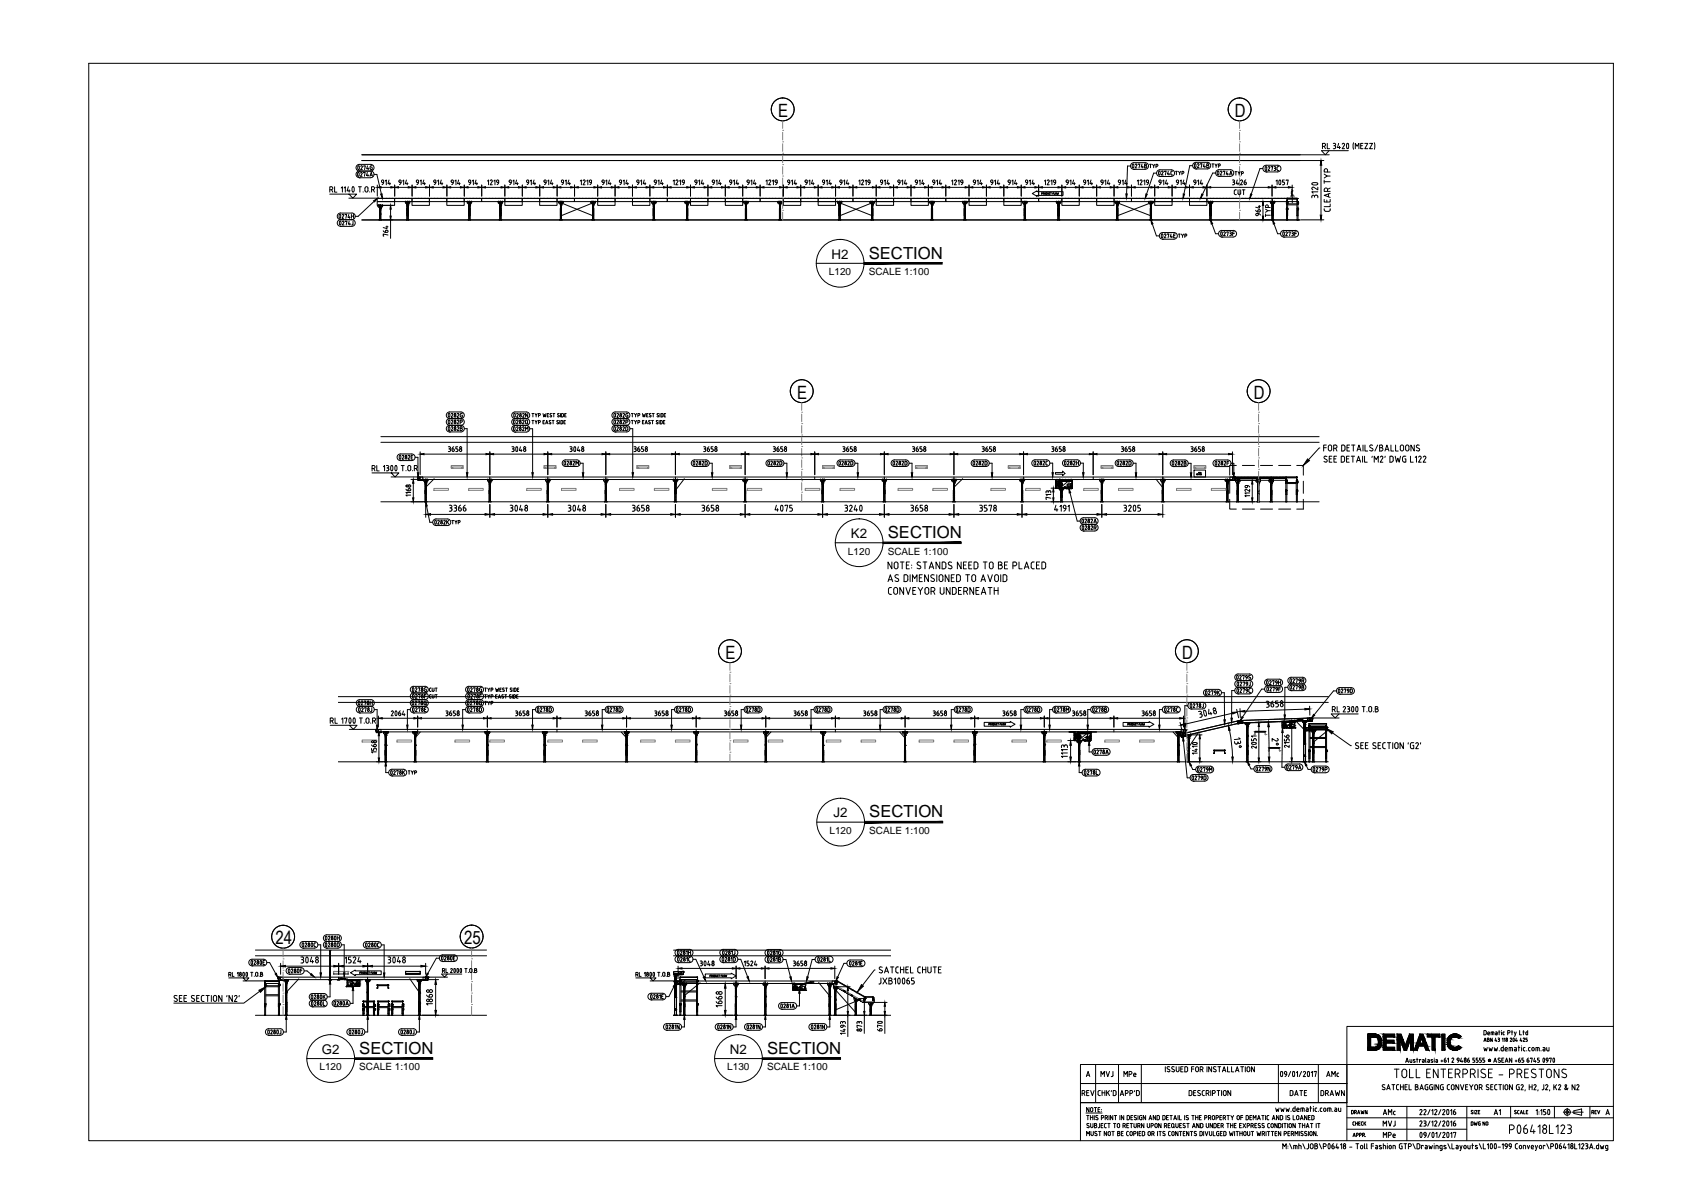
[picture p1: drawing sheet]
<svg xmlns="http://www.w3.org/2000/svg" width="841mm" height="594mm" viewBox="0 0 841 594" stroke-linecap="round" stroke-linejoin="round" font-family="sans-serif">
<defs><g id="words">
<g font-size="9.1">
<text x="136" y="466">24</text>
<text x="229" y="466">25</text>
</g>
<g font-size="9">
<text x="384" y="58">E</text>
<text x="610" y="58">D</text>
<text x="394" y="197">E</text>
<text x="619" y="197">D</text>
<text x="358" y="325">E</text>
<text x="584" y="325">D</text>
</g>
<g font-size="8.2">
<text x="429" y="128">SECTION</text>
<text x="438" y="266">SECTION</text>
<text x="429" y="404">SECTION</text>
<text x="177" y="520">SECTION</text>
<text x="379" y="520">SECTION</text>
</g>
<g font-size="6.6">
<text x="411" y="128">H2</text>
<text x="420" y="266">K2</text>
<text x="412" y="404">J2</text>
<text x="159" y="520">G2</text>
<text x="360" y="520">N2</text>
</g>
<g font-size="4.9">
<text x="409" y="136">L120</text>
<text x="429" y="136">SCALE 1:100</text>
<text x="419" y="274">L120</text>
<text x="438" y="274">SCALE 1:100</text>
<text x="410" y="412">L120</text>
<text x="429" y="412">SCALE 1:100</text>
<text x="158" y="529">L120</text>
<text x="177" y="529">SCALE 1:100</text>
<text x="359" y="529">L130</text>
<text x="379" y="529">SCALE 1:100</text>
</g>
</g></defs>
<!-- layer: Xref Conv Finish Tote Return$0$B -->
<path d="M179 109h463M188 248h463" fill="none" stroke="#000" stroke-width=".49"/>
<!-- layer: Xref Conv Finish Tote Return$0$Mezz -->
<path d="M179 79h463M179 76h463M188 218h463M188 216h463" fill="none" stroke="#000" stroke-width=".49"/>
<path d="M179 109h463" fill="none" stroke="#000" stroke-width=".49"/>
<path d="M179 79h463M179 76h463" fill="none" stroke="#000" stroke-width=".49"/>
<g fill="none" stroke="#000" stroke-width=".49">
<path d="M186 98h9v2h-9zM186 100h9v1h-9zM195 98h8v2h-8zM200 99h.1M200 99v1M200 99l2 1M201 99h.1M201 99v1M201 99h1M202 99v1M202 99h.1M202 99h-1"/>
<path d="M203 98h9v2h-9zM203 100h9v1h-9zM212 98h9v2h-9zM221 98h8v2h-8zM221 100h8v1h-8zM229 98h9v2h-9zM231 100h2M231 99v1M231 99h.1M232 99v1M232 99h.1M233 99v1"/>
<path d="M233 99h.1M238 98h11v2h-11zM246 100h2M246 100l1 1M246 99h.1M246 99v1M247 99h.1M247 99v1M248 99h.1M248 99v1M249 98h9v2h-9zM249 100h9v1h-9z"/>
<path d="M258 98h9v2h-9zM267 98h8v2h-8zM267 100h8v1h-8zM275 98h9v2h-9zM276 99h.1M276 99v1M276 99l2 1M277 99h.1M277 99v1M278 99h.1M278 99v1M284 98h11v2h-11z"/>
<path d="M292 100h2M292 99v1M292 99h.1M293 99v1M293 99h.1M294 99v1M294 99h.1M295 98h9v2h-9zM295 100h9v1h-9zM304 98h8v2h-8zM312 98h9v2h-9zM312 100h9v1h-9z"/>
<path d="M321 98h9v2h-9zM322 100h2M322 99l1 2M322 99h.1M322 99v1M323 99h.1M323 99v1M324 99h.1M324 99v1M330 98h11v2h-11zM338 100l2 1M338 99h.1"/>
<path d="M338 99v1M339 99h-1M339 99h.1M339 99v1M339 99h1M340 99h.1M340 99l-2 1M340 99v1M341 98h9v2h-9zM341 100h9v1h-9zM350 98h8v2h-8zM358 98h9v2h-9z"/>
<path d="M358 100h9v1h-9zM367 98h8v2h-8zM367 99h.1M367 99h1M368 99v1M368 99h.1M368 99h-1M369 99h.1M369 99v1M369 100h-2M375 98h12v2h-12zM384 99h.1"/>
<path d="M384 99v1M384 99l2 1M385 99h.1M385 99v1M386 99v1M386 99h.1M387 98h8v2h-8zM387 100h8v1h-8zM395 98h9v2h-9zM404 98h9v2h-9zM404 100h9v1h-9zM413 98h8v2h-8z"/>
<path d="M414 100h2M414 99v1M414 99h.1M415 99h.1M415 99v1M416 99h.1M416 99v1M421 98h12v2h-12zM430 100h2M430 99v1l1 1M430 99h.1M430 99v1"/>
<path d="M431 99h.1M431 99v1M432 99v1M432 99h.1M433 98h8v2h-8zM433 100h8v1h-8zM441 98h9v2h-9zM450 98h8v2h-8zM450 100h8v1h-8zM458 98h9v2h-9zM459 100h2M459 99v1"/>
<path d="M459 99h.1M460 99v1M460 99h.1M460 99h1M461 99v1M461 99h.1M467 98h12v2h-12zM475 100h3M475 100h.1M476 99h-1M476 99v1M476 99l-1 1"/>
<path d="M476 99h.1M477 99h.1M477 99v1M478 99h-1M478 99v1M479 98h8v2h-8zM479 100h8v1h-8zM487 98h9v2h-9zM496 98h8v2h-8zM496 100h8v1h-8zM504 98h9v2h-9zM505 100h2"/>
<path d="M505 100l1 1M505 99h.1M505 99v1M506 99h.1M506 99v1M507 99h.1M507 99v1M513 98h11v2h-11zM522 99h.1M523 99h-1M523 99v1M523 99l-1 1"/>
<path d="M523 99h.1M524 99h.1M524 99v1M524 100h-2M524 98h9v2h-9zM524 100h9v1h-9zM533 98h9v2h-9zM542 98h8v2h-8zM542 100h8v1h-8zM550 98h9v2h-9zM551 100h2M551 99v1"/>
<path d="M551 99h.1M551 99h1M552 99h-1M552 99v1M552 99h.1M553 99v1M553 99h.1M559 98h11v2h-11zM567 99v1M567 99h.1M568 99h-1M568 99v1"/>
<path d="M568 99h.1M569 99h.1M569 99v1M569 100h-2M570 98h9v2h-9zM570 100h9v1h-9zM579 98h8v2h-8zM587 98h9v2h-9zM587 100h9v1h-9zM596 98h32v2h-32zM597 99h.1M597 99v1"/>
<path d="M597 99l2 1M598 99h.1M598 99v1M599 99h.1M599 99v1M627 100h3M627 99v1M627 99h1M627 99h.1M628 99h-1M628 99v1M628 99h.1"/>
<path d="M628 98h12v2h-12zM629 99v1M629 99h.1M629 99l1 1M635 99v1M635 98h.1M635 99h.1M635 100h.1M635 100v1zM635 100h1M635 98h1M636 100h.1"/>
<path d="M635 100v1M635 99h1M635 99l1 1M636 99v1M636 100h-1M636 100v7h-1v-7v1M636 99h.1M636 98h.1M636 98v1v-1M641 100h.1M641 98v3M641 99v1"/>
<path d="M641 98h.1M641 99h.1M641 99v10M641 100h-1v7h1M187 102v1l2-1M187 101h.1M187 109h1zM187 108v1M187 109v-4h1v4M187 102l1 1M188 103v3M188 102h.1"/>
<path d="M188 101h.1M188 105h.1M188 106h.1M188 103h.1M188 103v1M188 102v1M188 108v1M189 101h.1M189 101v1M189 101h-2v1M200 100h.1M200 100l1 1"/>
<path d="M201 109h1zM201 108v1M201 101h1M201 109v-6h1v6M201 101h.1M201 101v1M201 101v6M201 100h.1M201 103h.1M202 101v1M202 108v1M202 100v1"/>
<path d="M202 100h.1M231 100h.1M231 109h1zM231 108v1M232 109v-6v6M232 101h.1M232 101v6M232 100h.1M232 103h.1M232 101v1M232 100v1M232 108v1"/>
<path d="M233 100l-1 1-1-1M246 100h.1M246 109h2zM247 108v1M247 109v-6v6M247 101h.1M247 101v6M247 100h.1M247 103h.1M247 101v1M248 108v1M248 100l-1 1"/>
<path d="M248 100h.1M276 100h.1M276 109h2zM277 108v1M277 109v-6v6M277 101h.1M277 101v6M277 100h.1M277 103h.1M277 100l16 7M277 101v1M277 100v1"/>
<path d="M278 108v1M278 100l-1 1-1-1M292 100h.1M292 100l1 1M292 109h2zM292 108v1M293 101h.1M293 109v-6v6M293 101v1M293 101v6M293 100h.1M293 103h.1"/>
<path d="M293 100l-16 7M293 108v1M294 100l-1 1M294 100h.1M322 100h.1M322 109h2zM322 108v1M323 101h.1M323 109v-6v6M323 101v1M323 101v6M323 103h.1"/>
<path d="M323 100h.1M323 108v1M324 100l-1 1M324 100h.1M338 100h.1M339 109h1zM339 108v1M339 109v-6h1v6M339 100v1M339 101v6M339 101h.1M339 100h.1"/>
<path d="M339 103h.1M339 101v1M340 101v1M340 108v1M340 100v1M340 100h.1M367 100l1 1 1-1M368 109h1zM368 108v1M368 109v-6h1v6M368 101v6M368 101h.1"/>
<path d="M368 103h.1M368 100h.1M369 101v1M369 100l-1 1M369 108v1M370 100h-1M384 100h.1M385 109h1zM385 108v1M385 101v6M385 101h.1M385 103h.1"/>
<path d="M385 100h.1M385 101v1M385 100v1M386 100l-1 1M386 108v-5h-1v6M386 100v1l-2-1M414 100h.1M414 109h1zM414 108v1M415 101h.1M414 101v6M415 100h.1"/>
<path d="M415 103h.1M415 100l16 7M415 101v1M415 100v1M415 108v-5h-1v6M416 100l-1 1-1-1M430 100h.1M430 109h1zM430 108v1M430 109v-6h1v6M430 100l1 1M431 101v6"/>
<path d="M431 100v1M431 101h.1M431 100h.1M431 103h.1M431 100l-16 7M431 101v1M431 108v1M432 100l-1 1M432 100h.1M459 100h.1M459 100l2 1M460 109h1z"/>
<path d="M460 108v1M460 109v-6h1v6M460 101h.1M460 101v1M460 101v6M460 100h.1M460 103h.1M461 101v1M461 108v1M461 100v1M475 100l1 1M476 109h1z"/>
<path d="M476 108v1M476 101h1M476 109v-6h1v6M476 101v1M476 101v6M476 103h.1M476 101h.1M476 100h.1M477 101v1M477 108v1M477 100v1M505 100h.1"/>
<path d="M505 109h2zM506 108v1M506 101h.1M506 109v-6v6M506 101v1M506 101v6M506 103h.1M506 100h.1M507 108v1M507 100l-1 1M507 100h.1M522 100v1"/>
<path d="M522 109h1zM522 108v1M522 109v-6h1v6M522 101v1M523 101h.1M523 101v6M523 103h.1M523 100h.1M523 101v1M523 108v1M524 100l-2 1M524 100h.1"/>
<path d="M551 100v1M551 109h1zM551 108v1M551 101h1M551 109v-6h1v6M551 100l1 1M551 101v1M552 100v1M552 101v6M552 101h.1M552 100h.1M552 103h.1"/>
<path d="M552 100l16 7M552 101v1M552 108v1M553 100l-1 1M553 100h.1M567 100l1 1 1-1M568 109h1zM568 108v-5h1v6M568 101v6M568 101h.1M568 103h.1M568 100h.1"/>
<path d="M568 100l-16 7M569 101v1M569 108v1M569 100h.1M597 100h.1M597 109h1zM597 108v1M598 109v-6v6M598 101v6M598 101h.1M598 103h.1M598 100h.1"/>
<path d="M598 101v1M598 100v1M598 108v1M599 100l-1 1-1-1M627 100h.1M627 100l1 1M628 109h1zM628 108v1M628 101h1M628 109v-6h1v6M628 101v1M628 101h.1"/>
<path d="M628 101v6M628 103h.1M628 100h.1M629 101v1M629 108v1M630 100l-1 1M635 103h1M635 100l1 1M635 109h1M635 109h.1M635 101h.1M635 103h.1"/>
<path d="M635 103v1M635 103h1v6M635 103v6M636 109h.1M636 101h.1M636 100v1M636 103h.1M636 103h-1M636 101h-1M636 104h-1M636 104h.1M636 103l-1 1"/>
<path d="M636 108v1M636 101h4M641 109h.1M641 101h.1M641 100v1M641 103h.1M641 103v1M641 104h.1M641 108v1M641 103v6"/>
<circle cx="188" cy="105" r=".1"/>
<circle cx="188" cy="106" r=".1"/>
<circle cx="188" cy="102" r=".1"/>
<circle cx="188" cy="102" r="0"/>
<circle cx="201" cy="101" r=".1"/>
<circle cx="201" cy="103" r=".1"/>
<circle cx="201" cy="100" r=".1"/>
<circle cx="202" cy="100" r="0"/>
<circle cx="232" cy="101" r=".1"/>
<circle cx="232" cy="103" r=".1"/>
<circle cx="232" cy="100" r=".1"/>
<circle cx="232" cy="100" r="0"/>
<circle cx="247" cy="103" r=".1"/>
<circle cx="247" cy="101" r=".1"/>
<circle cx="247" cy="100" r=".1"/>
<circle cx="248" cy="100" r="0"/>
<circle cx="277" cy="101" r=".1"/>
<circle cx="277" cy="103" r=".1"/>
<circle cx="277" cy="100" r=".1"/>
<circle cx="278" cy="100" r="0"/>
<circle cx="293" cy="103" r=".1"/>
<circle cx="293" cy="101" r=".1"/>
<circle cx="293" cy="100" r=".1"/>
<circle cx="294" cy="100" r="0"/>
<circle cx="323" cy="101" r=".1"/>
<circle cx="323" cy="100" r=".1"/>
<circle cx="323" cy="103" r=".1"/>
<circle cx="324" cy="100" r="0"/>
<circle cx="339" cy="100" r=".1"/>
<circle cx="339" cy="103" r=".1"/>
<circle cx="339" cy="101" r=".1"/>
<circle cx="340" cy="100" r="0"/>
<circle cx="368" cy="101" r=".1"/>
<circle cx="368" cy="103" r=".1"/>
<circle cx="368" cy="100" r=".1"/>
<circle cx="369" cy="100" r="0"/>
<circle cx="385" cy="101" r=".1"/>
<circle cx="385" cy="103" r=".1"/>
<circle cx="385" cy="100" r=".1"/>
<circle cx="386" cy="100" r="0"/>
<circle cx="415" cy="100" r=".1"/>
<circle cx="415" cy="101" r=".1"/>
<circle cx="415" cy="103" r=".1"/>
<circle cx="415" cy="100" r="0"/>
<circle cx="431" cy="101" r=".1"/>
<circle cx="431" cy="100" r=".1"/>
<circle cx="431" cy="103" r=".1"/>
<circle cx="431" cy="100" r="0"/>
<circle cx="460" cy="101" r=".1"/>
<circle cx="460" cy="103" r=".1"/>
<circle cx="460" cy="100" r=".1"/>
<circle cx="461" cy="100" r="0"/>
<circle cx="476" cy="101" r=".1"/>
<circle cx="476" cy="100" r=".1"/>
<circle cx="476" cy="103" r=".1"/>
<circle cx="477" cy="100" r="0"/>
<circle cx="506" cy="101" r=".1"/>
<circle cx="506" cy="100" r=".1"/>
<circle cx="506" cy="103" r=".1"/>
<circle cx="507" cy="100" r="0"/>
<circle cx="523" cy="101" r=".1"/>
<circle cx="523" cy="100" r=".1"/>
<circle cx="523" cy="103" r=".1"/>
<circle cx="523" cy="100" r="0"/>
<circle cx="552" cy="100" r=".1"/>
<circle cx="552" cy="103" r=".1"/>
<circle cx="552" cy="101" r=".1"/>
<circle cx="552" cy="100" r="0"/>
<circle cx="568" cy="101" r=".1"/>
<circle cx="568" cy="103" r=".1"/>
<circle cx="568" cy="100" r=".1"/>
<circle cx="569" cy="100" r="0"/>
<circle cx="598" cy="103" r=".1"/>
<circle cx="598" cy="101" r=".1"/>
<circle cx="598" cy="100" r=".1"/>
<circle cx="598" cy="100" r="0"/>
<circle cx="628" cy="101" r=".1"/>
<circle cx="628" cy="103" r=".1"/>
<circle cx="628" cy="100" r=".1"/>
<circle cx="629" cy="100" r="0"/>
</g>
<g fill="none" stroke="#000" stroke-width=".49">
<path d="M186 98h1M187 98h1M188 98h.1M189 98h.1M189 98h1M190 98h.1M191 98h.1M191 98h1M192 98h1M193 98h.1M194 98h.1M194 98h1"/>
<path d="M195 98h.1M196 98h.1M196 98h1M197 98h1M198 98h.1M199 98h.1M199 98h1M200 98h.1M200 100h2M200 100h.1M200 99v1M201 98h.1"/>
<path d="M201 100h.1M201 100h1M201 99v10M201 100v7M202 100h.1M201 98h1M201 99v8M202 100v9M202 98h1M202 99v1M203 98h.1M204 98h.1"/>
<path d="M204 98h1M205 98h.1M206 98h.1M206 98h1M207 98h1M208 98h.1M209 98h.1M209 98h1M210 98h.1M211 98h.1M212 98h.1M212 98h1"/>
<path d="M213 98h.1M214 98h.1M214 98h1M215 98h.1M216 98h.1M217 98h.1M217 98h1M218 98h.1M219 98h.1M219 98h1M220 98h1M221 98h.1"/>
<path d="M222 98h.1M222 98h1M223 98h.1M224 98h.1M224 98h1M225 98h1M226 98h.1M227 98h.1M227 98h1M228 98h.1M229 98h.1M229 98h1"/>
<path d="M230 98h1M231 100h2M231 100h.1M231 98h.1M231 99v1M232 100h.1M232 98h.1M232 99v10M232 98h1M233 100h.1M233 99v1M233 98h.1"/>
<path d="M234 98h.1M234 98h1M235 98h1M236 98h.1M237 98h.1M237 98h1M238 98h.1M239 98h.1M239 98h1M240 98h1M241 98h.1M242 98h.1"/>
<path d="M242 98h1M243 98h.1M244 98h.1M244 98h1M245 98h1M246 98h.1M246 100h2M246 100h.1M246 99v1M247 98h.1M247 100h.1M247 99v8"/>
<path d="M247 100v7M247 98h1M247 99v10M248 100h.1M248 98h.1M248 99v1M249 98h.1M249 98h1M250 98h1M251 98h.1M252 98h.1M252 98h1"/>
<path d="M253 98h.1M254 98h.1M254 98h1M255 98h1M256 98h.1M257 98h.1M257 98h1M258 98h1M259 98h.1M260 98h.1M260 98h1M261 98h.1"/>
<path d="M262 98h.1M262 98h1M263 98h.1M264 98h.1M265 98h.1M265 98h1M266 98h.1M267 98h.1M267 98h1M268 98h.1M269 98h.1M270 98h.1"/>
<path d="M270 98h1M271 98h.1M272 98h.1M272 98h1M273 98h1M274 98h.1M275 98h.1M275 98h1M276 100h2M276 100h.1M276 98h.1M276 99v1"/>
<path d="M277 98h.1M277 100h.1M277 99v10M277 98h1M278 100h.1M278 99v1M278 98h1M279 98h.1M280 98h.1M280 98h1M281 98h.1M282 98h.1"/>
<path d="M282 98h1M283 98h1M284 98h.1M285 98h.1M285 98h1M286 98h.1M287 98h.1M287 98h1M288 98h1M289 98h.1M290 98h.1M290 98h1"/>
<path d="M291 98h.1M292 98h.1M292 100h2M292 100h.1M292 99v1M292 98h1M293 100h.1M293 100v9M293 99v8M293 98h1M294 100h.1M294 99v1"/>
<path d="M294 98h.1M295 98h.1M295 98h1M296 98h.1M297 98h.1M297 98h1M298 98h1M299 98h.1M300 98h.1M300 98h1M301 98h.1M302 98h.1"/>
<path d="M302 98h1M303 98h1M304 98h.1M305 98h.1M305 98h1M306 98h.1M307 98h.1M307 98h1M308 98h1M309 98h.1M310 98h.1M310 98h1"/>
<path d="M311 98h1M312 98h.1M313 98h.1M313 98h1M314 98h.1M315 98h.1M315 98h1M316 98h.1M317 98h.1M318 98h.1M318 98h1M319 98h.1"/>
<path d="M320 98h.1M320 98h1M321 98h1M322 100h2M322 98h.1M322 100h.1M322 99v1M323 98h.1M323 100h.1M323 100v9M323 99v8M323 100v7"/>
<path d="M323 99v10M323 98h1M324 100h.1M324 99v1M324 98h.1M325 98h.1M325 98h1M326 98h1M327 98h.1M328 98h.1M328 98h1M329 98h.1"/>
<path d="M330 98h.1M330 98h1M331 98h1M332 98h.1M333 98h.1M333 98h1M334 98h.1M335 98h.1M335 98h1M336 98h1M337 98h.1M338 98h.1"/>
<path d="M338 100h2M338 98h1M338 100h.1M338 99v1M339 98h.1M339 100h.1M339 100h1M339 99v8h1M339 100v7M340 99v10M340 98h.1M340 100h.1"/>
<path d="M340 99v1M340 98h1M341 98h1M342 98h.1M343 98h.1M343 98h1M344 98h.1M345 98h.1M345 98h1M346 98h1M347 98h.1M348 98h.1"/>
<path d="M348 98h1M349 98h.1M350 98h.1M350 98h1M351 98h1M352 98h.1M353 98h.1M353 98h1M354 98h.1M355 98h.1M355 98h1M356 98h1"/>
<path d="M357 98h.1M358 98h.1M358 98h1M359 98h1M360 98h.1M361 98h.1M361 98h1M362 98h.1M363 98h.1M363 98h1M364 98h1M365 98h.1"/>
<path d="M366 98h.1M366 98h1M367 98h.1M367 100h2M367 100h.1M368 100h.1M367 100h1M367 99v1M368 98h.1M368 100h1M368 99v10M368 98h1"/>
<path d="M369 100h.1M369 99v10M369 98h.1M369 99v1M370 98h.1M371 98h.1M371 98h1M372 98h.1M373 98h.1M373 98h1M374 98h1M375 98h.1"/>
<path d="M376 98h.1M376 98h1M377 98h.1M378 98h.1M378 98h1M379 98h1M380 98h.1M381 98h.1M381 98h1M382 98h.1M383 98h.1M383 98h1"/>
<path d="M384 100h2M384 98h1M384 100h.1M384 99v1M385 98h.1M385 100h.1M385 99v10M386 100h-1M386 98h.1M386 100h.1M386 99v1M386 98h1"/>
<path d="M387 98h.1M388 98h.1M388 98h1M389 98h1M390 98h.1M391 98h.1M391 98h1M392 98h.1M393 98h.1M393 98h1M394 98h1M395 98h.1"/>
<path d="M396 98h.1M396 98h1M397 98h.1M398 98h.1M398 98h1M399 98h1M400 98h.1M401 98h.1M401 98h1M402 98h.1M403 98h.1M403 98h1"/>
<path d="M404 98h1M405 98h.1M406 98h.1M406 98h1M407 98h.1M408 98h.1M408 98h1M409 98h1M410 98h.1M411 98h.1M411 98h1M412 98h1"/>
<path d="M413 98h.1M414 98h.1M414 100h2M414 100h.1M414 99v1M414 98h1M414 100h1M414 99v10M415 100h.1M415 99v10M415 98h.1M415 100h1"/>
<path d="M416 100h.1M416 99v1M416 98h.1M416 98h1M417 98h1M418 98h.1M419 98h.1M419 98h1M420 98h.1M421 98h.1M421 98h1M422 98h1"/>
<path d="M423 98h.1M424 98h.1M424 98h1M425 98h.1M426 98h.1M426 98h1M427 98h1M428 98h.1M429 98h.1M429 98h1M430 100h2M430 100h.1"/>
<path d="M430 99v1M430 98h.1M430 100h1M431 100h.1M431 99v8M431 98h.1M431 100v7M431 99v10M431 98h1M432 100h.1M432 99v1M432 98h1"/>
<path d="M433 98h.1M434 98h.1M434 98h1M435 98h.1M436 98h.1M436 98h1M437 98h1M438 98h.1M439 98h.1M439 98h1M440 98h.1M441 98h.1"/>
<path d="M441 98h1M442 98h1M443 98h.1M444 98h.1M444 98h1M445 98h.1M446 98h.1M446 98h1M447 98h1M448 98h.1M449 98h.1M449 98h1"/>
<path d="M450 98h.1M451 98h.1M451 98h1M452 98h1M453 98h.1M454 98h.1M454 98h1M455 98h.1M456 98h.1M456 98h1M457 98h1M458 98h.1"/>
<path d="M459 98h.1M459 100h2M459 100h.1M459 99v1M459 98h1M460 100h.1M460 100h1M460 99v10M460 98h1M460 100v2M460 99v8M461 100v9"/>
<path d="M461 98h.1M461 100h.1M461 99v1M462 98h.1M462 98h1M463 98h.1M464 98h.1M464 98h1M465 98h1M466 98h.1M467 98h.1M467 98h1"/>
<path d="M468 98h.1M469 98h.1M469 98h1M470 98h1M471 98h.1M472 98h.1M472 98h1M473 98h.1M474 98h.1M474 98h1M475 98h1M475 100h2"/>
<path d="M475 100h.1M476 100h.1M476 99v1M476 98h.1M476 100h1M476 100v9M476 99v8M477 98h.1M477 100h.1M477 99v8M477 100v9M477 98h1"/>
<path d="M477 99v1M478 98h.1M479 98h.1M479 98h1M480 98h1M481 98h.1M482 98h.1M482 98h1M483 98h.1M484 98h.1M484 98h1M485 98h1"/>
<path d="M486 98h.1M487 98h.1M487 98h1M488 98h.1M489 98h.1M489 98h1M490 98h1M491 98h.1M492 98h.1M492 98h1M493 98h.1M494 98h.1"/>
<path d="M494 98h1M495 98h1M496 98h.1M497 98h.1M497 98h1M498 98h.1M499 98h.1M500 98h.1M500 98h1M501 98h.1M502 98h.1M502 98h1"/>
<path d="M503 98h.1M504 98h.1M505 98h.1M505 100h2M505 100h.1M505 99v1M505 98h1M506 100h.1M506 100v9M506 98h.1M506 99v8M506 100v7"/>
<path d="M506 99v10M507 98h.1M507 100h.1M507 99v1M507 98h1M508 98h.1M509 98h.1M509 98h1M510 98h1M511 98h.1M512 98h.1M512 98h1"/>
<path d="M513 98h1M514 98h.1M515 98h.1M515 98h1M516 98h.1M517 98h.1M517 98h1M518 98h1M519 98h.1M520 98h.1M520 98h1M521 98h.1"/>
<path d="M522 100h2M522 98h.1M522 100h.1M522 99v1M522 98h1M523 100h.1M522 100h1M522 100v9M523 99v8M523 100v7M523 99v10M523 98h1"/>
<path d="M524 100h.1M524 99v1M524 98h.1M525 98h.1M525 98h1M526 98h.1M527 98h.1M527 98h1M528 98h1M529 98h.1M530 98h.1M530 98h1"/>
<path d="M531 98h.1M532 98h.1M532 98h1M533 98h1M534 98h.1M535 98h.1M535 98h1M536 98h.1M537 98h.1M537 98h1M538 98h1M539 98h.1"/>
<path d="M540 98h.1M540 98h1M541 98h.1M542 98h.1M542 98h1M543 98h1M544 98h.1M545 98h.1M545 98h1M546 98h.1M547 98h.1M547 98h1"/>
<path d="M548 98h1M549 98h.1M550 98h.1M550 98h1M551 100h2M551 100h.1M551 99v1M551 98h.1M551 100h1M551 100v9M552 99v8M552 98h.1"/>
<path d="M552 100h.1M552 100v7M552 99v10M553 98h.1M553 100h.1M553 99v1M553 98h1M554 98h.1M555 98h.1M555 98h1M556 98h.1M557 98h.1"/>
<path d="M558 98h.1M558 98h1M559 98h.1M560 98h.1M560 98h1M561 98h1M562 98h.1M563 98h.1M563 98h1M564 98h.1M565 98h.1M565 98h1"/>
<path d="M566 98h1M567 98h.1M567 100h2M567 100h.1M567 100h1M567 99v1M568 98h.1M568 100h.1M568 100h1M568 99v10M568 98h1M569 100h.1"/>
<path d="M569 99v10M569 98h.1M569 99v1M570 98h.1M570 98h1M571 98h1M572 98h.1M573 98h.1M573 98h1M574 98h.1M575 98h.1M575 98h1"/>
<path d="M576 98h1M577 98h.1M578 98h.1M578 98h1M579 98h.1M580 98h.1M580 98h1M581 98h1M582 98h.1M583 98h.1M583 98h1M584 98h.1"/>
<path d="M585 98h.1M585 98h1M586 98h1M587 98h.1M588 98h.1M588 98h1M589 98h.1M590 98h.1M590 98h1M591 98h1M592 98h.1M593 98h.1"/>
<path d="M593 98h1M594 98h.1M595 98h.1M595 98h1M596 98h1M597 100h2M597 100h.1M597 99v1M597 98h.1M598 100h.1M598 98h.1M598 99v10"/>
<path d="M598 98h1M599 100h.1M599 99v1M599 98h.1M600 98h.1M601 98h.1M601 98h1M602 98h.1M603 98h.1M603 98h1M604 98h.1M605 98h.1"/>
<path d="M606 98h.1M606 98h1M607 98h.1M608 98h.1M608 98h1M609 98h.1M610 98h.1M611 98h.1M611 98h1M612 98h.1M613 98h.1M613 98h1"/>
<path d="M614 98h1M615 98h.1M616 98h.1M616 98h1M617 98h.1M618 98h.1M618 98h1M619 98h1M620 98h.1M621 98h.1M621 98h1M622 98h.1"/>
<path d="M623 98h.1M623 98h1M624 98h1M625 98h.1M626 98h.1M626 98h1M627 98h.1M627 100h3M627 100h.1M627 100h1M627 99v1M628 100h.1"/>
<path d="M628 98h.1M628 100v2M628 100h1M628 99v10M628 98h1M629 100h.1M629 100v9M629 99v8M629 98h1M629 100h1M629 99v1M630 100h.1"/>
<path d="M630 98h.1M631 98h.1M631 98h1M632 98h.1M633 98h.1M633 98h1M634 98h1M635 98h.1M636 98h.1M636 98h5h-5zM636 98h1M637 98h.1"/>
<path d="M638 98h.1M638 98h1M639 98h1M640 98h.1M187 101h2M187 101h.1M187 102h.1M187 101v1M187 101l1 8M188 102h.1M188 103h.1M188 106h.1"/>
<path d="M188 101h.1M188 101v5M188 101v8M189 101h.1M189 102h.1M189 101v1M201 101h.1M201 107h1M232 101h.1M232 107h.1M247 103v6M247 101h.1"/>
<path d="M277 101h.1M277 107h.1M293 101h.1M293 107h.1M323 101h.1M323 107h.1M339 103v6M339 101h.1M339 101h1M340 101h.1M368 101h.1M368 107h1"/>
<path d="M368 101h1M369 101h.1M385 101h.1M385 107h.1M414 101h.1M414 107h1M414 101h1M415 101h.1M430 103v6M431 101h.1M460 101h.1M460 107h1"/>
<path d="M460 101h1M476 101h.1M476 107h1M476 101h1M477 101h.1M506 101h.1M506 107h.1M523 101h.1M522 107h1M523 101h-1M552 101h.1M551 101h1"/>
<path d="M551 107h1M568 101h.1M568 107h1M568 101h1M569 101h.1M598 101h.1M598 107h.1M628 101h.1M628 107h1M628 101h1M629 101h.1"/>
</g>
<path d="M638 97v3" fill="none" stroke="#000" stroke-width=".49"/>
<!-- layer: S-GRID-IDEN -->
<g fill="none" stroke="#000" stroke-width=".49">
<circle cx="387" cy="54" r="6"/>
<circle cx="612" cy="54" r="6"/>
<circle cx="396" cy="193" r="6"/>
<circle cx="622" cy="193" r="6"/>
<circle cx="361" cy="322" r="6"/>
<circle cx="586" cy="322" r="6"/>
</g>
<!-- layer: S-GRID -->
<g fill="none" stroke="#808080" stroke-width=".49">
<path d="M387 60v3M612 60v3M387 76h.1M387 70h.1M387 64h.1M387 65v4M387 71v4M387 77v3M612 76h.1M612 70h.1M612 64h.1M612 65v4"/>
<path d="M612 71v4M612 77v3M387 98h.1M387 93h.1M387 87h.1M387 81h.1M387 82v4M387 88v4M387 94v3M387 99v4M612 98h.1M612 93h.1"/>
<path d="M612 87h.1M612 81h.1M612 82v4M612 88v4M612 94v3M612 99v4M387 104h.1M387 105v4M612 104h.1M612 105v4M396 199v4M622 199v4"/>
<path d="M396 215h.1M396 209h.1M396 204h.1M396 204v4M396 210v4M396 216v4M622 215h.1M622 209h.1M622 204h.1M622 204v4M622 210v4M622 216v4"/>
<path d="M396 237h.1M396 232h.1M396 226h.1M396 221h.1M396 221v4M396 227v4M396 233v4M396 238v4M622 237h.1M622 232h.1M622 226h.1M622 221h.1"/>
<path d="M622 221v4M622 227v4M622 233v4M622 238v4M396 243h.1M396 244v4M622 243h.1M622 244v4M360 338h.1M360 332h.1M360 327v4M360 333v4"/>
<path d="M360 339v3M586 338h.1M586 332h.1M586 327v4M586 333v4M586 339v3M360 355h.1M360 349h.1M360 343h.1M360 344v4M360 350v4M360 356v3"/>
<path d="M586 355h.1M586 349h.1M586 343h.1M586 344v4M586 350v4M586 356v3M360 371h.1M360 366h.1M360 360h.1M360 361v4M360 367v4M360 372v4"/>
<path d="M586 371h.1M586 366h.1M586 360h.1M586 361v4M586 367v4M586 372v4"/>
</g>
<!-- layer: Xref Conv Finish Tote Return$0$Conv - Finishing Tote Return -->
<g fill="none" stroke="#000" stroke-width=".49">
<path d="M206 236h.1M206 236h3v1h-2h2M206 236v1v-1M206 237h1M207 237h2M207 237h.1M207 236h402v1h-402zM209 237h.1M209 237h2l-1 1zM210 238h.1M210 237h.1M210 238v2"/>
<path d="M210 238v6M211 238h.1M211 238h-1M211 237h-1M211 237h.1M214 236l-4 4M241 237h2M241 237h.1M241 237l1 1h1M242 238h.1M242 238v2M242 237h.1"/>
<path d="M242 238v6M242 236v1M243 237h.1M243 237v1M269 237h3l-2 1zM270 237h.1M270 238v2M270 238h1M270 238v6M270 238h.1M271 236v1M271 238v2"/>
<path d="M271 237h.1M271 238h.1M272 237h-1M272 237h.1M298 237h.1M299 237h.1M299 238h.1M299 238v6M299 236v1M299 238v2M300 237h.1M300 237v1l-2-1"/>
<path d="M300 237h-2M333 237v1l2-1M333 237h.1M333 238h1M333 238v6M333 238h.1M334 238h.1M334 237h.1M334 236v1M334 238v2M335 237h-1M335 237h.1"/>
<path d="M335 237h-3M338 236l-4 6M367 237h2l-1 1zM367 237h.1M368 237h.1M368 238h.1M368 238v6M368 236v1M368 238v2M369 237h.1M402 236v1M405 237h2"/>
<path d="M405 237h.1M405 237l1 1h1v-1M406 238h.1M406 237h.1M406 238v2M406 238v6M407 237h.1M407 237h-1M407 238h-1M407 238h.1M436 237h2l-2 1zM436 237h.1"/>
<path d="M436 237h1M436 238v2M437 238h.1M437 237h-1M437 237h.1M437 238v6M437 236v1M437 238v2M438 237h.1M470 237v1M470 237h2M470 237h.1"/>
<path d="M471 238h.1M471 237h.1M471 238v2M471 238v6M471 236v1M472 237h.1M472 237l-1 1h-1M475 236l-4 4M504 237h2l-2 1zM504 237h.1M504 238h.1M504 238h1"/>
<path d="M505 237h.1M505 238v6M505 238h.1M505 238v2M506 236v1M506 237h.1M519 237h2zM521 233h4l1 1-1 1v-1h-4zM521 239h.1M521 239v2v-4v4M521 237h9M521 239h2"/>
<path d="M521 237v4M521 238h1M521 240h1M521 237h.1M522 238h.1M522 239h.1M522 240h.1M522 238v1h-1M522 240v1M522 237h.1M523 240h.1M523 239h.1"/>
<path d="M523 238a1.4 1.4 0 0 0-1 2 1.4 1.4 0 0 0 2 0M523 238a1.3 1.3 0 0 1 2 1 1.3 1.3 0 0 1-1 1M523 240h1M523 239h1l-1 1M523 239h1l-3 1M523 237h.1M523 237h5M523 239h1zM524 238h-1M524 239h-1v1M524 240h.1M524 239v1"/>
<path d="M525 237h.1M526 237h.1M526 240h3M527 237h.1M528 237h.1M528 238v3M528 237h1M529 237h.1M529 237l-5 3M529 240h1M529 240h.1M529 239h1v1h-1z"/>
<path d="M529 239h.1M529 237v3M529 238h1M529 239h1M530 239h-3v1M530 237v4v-4M530 238h-9h9M530 237h.1M532 237h-2h2M540 236v1M543 237h2l-1 1zM543 237h.1"/>
<path d="M544 237h.1M544 238h.1M544 238v6M544 238v2M545 237h.1M571 237l3 4M573 237h2M573 237h.1M573 237l1 1h1M574 238h.1M574 238v2M574 237h.1"/>
<path d="M574 238v6M574 236v1M575 237h-1M575 237h.1M575 238v2M575 238h.1M575 238h-1M575 237v1M605 237v1M605 237h2M605 237h.1M606 238h.1"/>
<path d="M606 237h.1M606 238v2M606 238v6M607 237h.1M607 237l-1 1h-1M607 237h3M610 236h.1M610 237h.1M610 236h-3v1h3h-3M610 236v1M610 236h11v1h-11zM610 238h.1"/>
<path d="M610 237v1M610 237h2v1h-2M611 238h.1M611 237h.1M611 238v6M611 238v2M611 237h1M612 238h.1M612 238h-1M612 237h.1M620 238h.1M620 237h.1"/>
<path d="M620 238h1h1M621 237h-1M621 237h.1M621 238h.1M621 238v6M621 236h7v1h-7zM622 237h.1M622 238v2M622 237v1M622 237h-2v1M623 238h-1M627 238h.1"/>
<path d="M627 237h2l-1 1h-1M627 237v1M627 237h.1M628 238h.1M628 237h.1M628 238v6M628 236h7v1h-7zM628 238v2M629 237h.1M635 236h.1M635 237h.1M635 238h.1"/>
<path d="M635 237v1zM635 238v-1v7M635 237h1l-1 7M635 236v1M636 238h4M636 239h4M640 236v1M640 237h1M640 236h1M640 236h.1M641 237h.1M641 238h.1"/>
<path d="M641 238v-1v7h-1M641 237h-1v11h1M641 237h-1M641 236h.1M210 248h1zM210 248h.1M210 248v-6h1v6M210 242h.1M210 243h.1M211 248h.1M241 248h2zM241 248h.1"/>
<path d="M242 248v-6v6M242 242h.1M242 243h.1M242 248h.1M270 248h1zM270 248h.1M270 248v-6h1v6M270 242h.1M270 243h.1M271 248h.1M299 248h1zM299 248v-6v6"/>
<path d="M299 242h.1M299 243h.1M300 248h.1M333 248h1zM333 248h.1M333 248v-6h1v6M333 242h.1M333 243h.1M334 248h.1M367 248h2zM367 248h.1M368 248v-6v6"/>
<path d="M368 242h.1M368 243h.1M368 248h.1M406 248h1zM406 248h.1M406 248v-6h1v6M406 242h.1M406 243h.1M407 248h.1M436 248h1zM436 248h.1M436 248v-6h1v6"/>
<path d="M437 242h.1M437 243h.1M437 248h.1M470 248h2zM471 248h.1M471 248v-6v6M471 242h.1M471 243h.1M472 248h.1M504 248h1zM504 248h.1M504 248v-6h1v6"/>
<path d="M505 242h.1M505 243h.1M505 248h.1M521 241h1M521 241h.1M522 241h.1M523 241v1M523 242h1h1M523 241h.1M524 248h1zM524 241h.1M524 248v-3v3"/>
<path d="M524 242h.1M524 242v4M524 245h.1M524 242v2M525 242h-1M525 248h.1M525 241h.1M525 241v1M526 241v-1v1M526 241h.1M526 241h3M527 241h.1"/>
<path d="M527 241h-1h3v1M527 241v1M527 240h1M529 240h-1M529 241h.1M530 241h-9M543 248h2zM544 248h.1M544 248v-6v6M544 242h.1M544 243h.1M545 248h.1"/>
<path d="M574 248h1zM574 248h.1M574 248v-6h1v6M574 242h.1M574 243h.1M575 248h.1M605 248h2zM606 248h.1M606 248v-6v6M606 242h.1M606 243h.1M607 248h.1"/>
<path d="M611 248h1zM611 248h.1M611 248v-6h1v6M611 242h.1M611 243h.1M612 248h.1M621 248h1zM621 248v-6h1v6M621 242h.1M621 243h.1M622 248h.1M627 248h1z"/>
<path d="M627 248h.1M628 242h.1M628 243h.1M628 248v-6v6M635 248h1M635 248h.1M635 243v-1v6M635 242v6M636 248h.1M640 242l1 1M640 248h.1M641 242v6"/>
<path d="M641 248h.1"/>
<circle cx="207" cy="236" r=".5"/>
<circle cx="210" cy="238" r=".1"/>
<circle cx="210" cy="237" r=".1"/>
<circle cx="211" cy="237" r="0"/>
<circle cx="242" cy="237" r=".1"/>
<circle cx="242" cy="238" r=".1"/>
<circle cx="243" cy="237" r="0"/>
<circle cx="271" cy="238" r=".1"/>
<circle cx="271" cy="237" r=".1"/>
<circle cx="271" cy="237" r="0"/>
<circle cx="299" cy="238" r=".1"/>
<circle cx="299" cy="237" r=".1"/>
<circle cx="300" cy="237" r="0"/>
<circle cx="334" cy="237" r=".1"/>
<circle cx="334" cy="238" r=".1"/>
<circle cx="334" cy="237" r="0"/>
<circle cx="368" cy="238" r=".1"/>
<circle cx="368" cy="237" r=".1"/>
<circle cx="369" cy="237" r="0"/>
<circle cx="406" cy="237" r=".1"/>
<circle cx="406" cy="238" r=".1"/>
<circle cx="407" cy="237" r="0"/>
<circle cx="437" cy="238" r=".1"/>
<circle cx="437" cy="237" r=".1"/>
<circle cx="437" cy="237" r="0"/>
<circle cx="471" cy="237" r=".1"/>
<circle cx="471" cy="238" r=".1"/>
<circle cx="472" cy="237" r="0"/>
<circle cx="505" cy="237" r=".1"/>
<circle cx="505" cy="238" r=".1"/>
<circle cx="505" cy="237" r="0"/>
<circle cx="522" cy="238" r=".2"/>
<circle cx="522" cy="239" r="0"/>
<circle cx="522" cy="238" r=".1"/>
<circle cx="522" cy="240" r=".1"/>
<circle cx="523" cy="239" r="1"/>
<circle cx="523" cy="239" r="1.3"/>
<circle cx="523" cy="239" r="1.2"/>
<circle cx="523" cy="239" r=".5"/>
<circle cx="523" cy="237" r=".5"/>
<circle cx="523" cy="237" r=".1"/>
<circle cx="529" cy="237" r=".1"/>
<circle cx="529" cy="237" r=".4"/>
<circle cx="544" cy="238" r=".1"/>
<circle cx="544" cy="237" r=".1"/>
<circle cx="545" cy="237" r="0"/>
<circle cx="574" cy="238" r=".1"/>
<circle cx="574" cy="237" r=".1"/>
<circle cx="575" cy="237" r="0"/>
<circle cx="606" cy="238" r=".1"/>
<circle cx="606" cy="237" r=".1"/>
<circle cx="607" cy="237" r="0"/>
<circle cx="609" cy="236" r=".5"/>
<circle cx="611" cy="238" r=".1"/>
<circle cx="612" cy="238" r="0"/>
<circle cx="621" cy="238" r=".1"/>
<circle cx="622" cy="238" r="0"/>
<circle cx="628" cy="238" r=".1"/>
<circle cx="628" cy="238" r="0"/>
<circle cx="210" cy="242" r=".1"/>
<circle cx="210" cy="243" r=".1"/>
<circle cx="242" cy="242" r=".1"/>
<circle cx="242" cy="243" r=".1"/>
<circle cx="271" cy="243" r=".1"/>
<circle cx="271" cy="242" r=".1"/>
<circle cx="299" cy="242" r=".1"/>
<circle cx="299" cy="243" r=".1"/>
<circle cx="334" cy="243" r=".1"/>
<circle cx="334" cy="242" r=".1"/>
<circle cx="368" cy="243" r=".1"/>
<circle cx="368" cy="242" r=".1"/>
<circle cx="406" cy="242" r=".1"/>
<circle cx="406" cy="243" r=".1"/>
<circle cx="437" cy="242" r=".1"/>
<circle cx="437" cy="243" r=".1"/>
<circle cx="471" cy="242" r=".1"/>
<circle cx="471" cy="243" r=".1"/>
<circle cx="505" cy="243" r=".1"/>
<circle cx="505" cy="242" r=".1"/>
<circle cx="522" cy="240" r=".2"/>
<circle cx="522" cy="241" r="0"/>
<circle cx="522" cy="241" r=".1"/>
<circle cx="524" cy="245" r=".1"/>
<circle cx="524" cy="242" r=".1"/>
<circle cx="525" cy="242" r="0"/>
<circle cx="527" cy="241" r=".1"/>
<circle cx="529" cy="241" r=".1"/>
<circle cx="544" cy="243" r=".1"/>
<circle cx="544" cy="242" r=".1"/>
<circle cx="574" cy="243" r=".1"/>
<circle cx="574" cy="242" r=".1"/>
<circle cx="606" cy="243" r=".1"/>
<circle cx="606" cy="242" r=".1"/>
<circle cx="611" cy="242" r=".1"/>
<circle cx="611" cy="243" r=".1"/>
<circle cx="621" cy="242" r=".1"/>
<circle cx="621" cy="243" r=".1"/>
<circle cx="628" cy="243" r=".1"/>
<circle cx="628" cy="242" r=".1"/>
</g>
<!-- layer: Xref Conv Finish Tote Return$0$Hidden -->
<g fill="none" stroke="#000" stroke-width=".49">
<path d="M209 237h2M209 237h.1M210 237h.1M210 237v3M210 238h.1M210 237v11M211 237h.1M241 237h2M241 237h.1M242 237h.1M242 237v7M242 238h.1"/>
<path d="M242 237v11M243 237h.1M270 237h2M270 237h.1M270 238h1M270 238h.1M270 237h1M270 237v11M270 237v7M271 237h.1M271 238h.1M271 237v7"/>
<path d="M271 237v11M271 237h1M272 237h-1M272 237h.1M298 237h2M298 237h.1M299 237h.1M299 238h.1M299 237v11M300 237h.1M332 237h3M333 237h.1"/>
<path d="M333 238h1zM333 238h.1M333 237h1M333 237v11M334 237h.1M334 238h.1M334 237v7M334 237v11M334 237h1M335 237h.1M335 237h-1M367 237h2"/>
<path d="M367 237h.1M368 237h.1M368 238h.1M368 237v7M368 237v11M369 237h.1M405 237h2M405 237h.1M406 237h.1M406 237v7M406 238h.1M406 237v11"/>
<path d="M406 237h1M407 237h.1M436 237h2M436 237h.1M436 237h1M436 238h1M437 238h.1M436 237v11M437 237v7M437 237h.1M437 237h-1M437 237v11"/>
<path d="M438 237h.1M470 237h2M470 237h.1M471 237h.1M471 238h.1M471 237v11M471 237v7M472 237h.1M504 237h2M504 237h.1M504 237h1M505 237h.1"/>
<path d="M505 238h.1M505 237v11M505 237v7M506 237h.1M543 237h2M543 237h.1M544 237h.1M544 238h.1M544 237v7M544 237v11M545 237h.1M573 237h2"/>
<path d="M573 237h.1M574 237h.1M574 237v7M574 238h1M574 238h.1M574 237v11M574 237l1 11M575 238h-1M575 237h.1M605 237h2M605 237h.1M606 237h.1"/>
<path d="M606 238h.1M606 237v11M606 237v7M607 237h.1M610 236h1M610 237h2M610 237h.1M611 236h.1M611 237h.1M611 239h.1M611 238h.1M611 237v11"/>
<path d="M611 237v7M612 236h.1M612 237h-1M612 237h.1M612 236h1M613 236h.1M614 236h.1M614 236h1M615 236h.1M616 236h.1M617 236h.1M617 236h1"/>
<path d="M618 236h.1M619 236h.1M619 236h1M620 236h1M620 237h2M620 237h.1M621 237h-1M621 236h.1M621 237h.1M621 239h.1M621 238h.1M621 237h1"/>
<path d="M621 238h1M621 237v11M622 237h.1M622 239h.1M622 236h.1M622 238h.1M622 237v11M622 236h1M623 236h.1M624 236h.1M624 236h1M625 236h1"/>
<path d="M626 236h.1M627 236h.1M627 237h2M627 237h.1M627 236h1M628 237h.1M628 238h.1M628 239h.1M628 237v11M628 236h.1M629 237h.1M629 236h.1"/>
<path d="M629 236h1M630 236h1M631 236h.1M632 236h.1M632 236h1M633 236h.1M634 236h.1M634 236h1M635 238h.1M635 237h.1M635 235h5v1h-5zM640 237h1"/>
<path d="M640 238h.1M641 238h.1M640 238h1M641 237h.1M640 237h.1M210 244h.1M242 244h.1M270 244h1M299 244h.1M333 244h1M368 242v6M407 242v6"/>
<path d="M436 244h1M471 244h.1M505 244h.1M523 241h2M523 241h.1M524 241h.1M524 243h.1M524 246h.1M524 242h.1M524 241v7M525 241h.1M544 242v6"/>
<path d="M574 244h1M606 244h.1M612 242v6M621 244h1M628 244h.1M635 243h.1M635 242h.1M635 242v1M640 242h.1M640 243h.1M641 243h.1M640 243h1"/>
<path d="M641 242h.1M641 242v1"/>
</g>
<!-- layer: Xref Conv Finish Tote Return$0$Conveyor Detail -->
<g fill="#000" stroke="#000" stroke-width=".49">
<path d="M610 236h11zM610 236h11z"/>
<path d="M621 236h7zM621 236h7z"/>
<path d="M628 236h7zM628 236h7z"/>
</g>
<!-- layer: Xref Conv Finish Tote Return$0$Phantom -->
<g fill="none" stroke="#808080" stroke-width=".49">
<path d="M223 231h.1M223 231v-1h6v1M223 231h6M223 230h.1M223 230h5M228 231h.1M228 230h-5v1M228 230l1 1M228 230h.1M229 231h.1M269 231v-1h6v1M269 231h5"/>
<path d="M269 231h.1M269 230h.1M269 230h5M274 231h.1M274 230h-5v1M274 230l1 1M274 230h.1M275 231h-1M315 231v-1h5v1M315 231h5M315 231h.1M315 230h.1"/>
<path d="M315 230h5M320 231h.1M320 230h-5v1M320 230h.1M320 230v1M360 231h.1M360 231v-1h6v1M360 231h6M361 230h.1M361 231h.1M361 230h5M366 231h.1"/>
<path d="M366 230h-6v1M366 230h.1M366 230v1M406 231v-1h6v1M406 231h6M407 230h.1M406 231h.1M407 230h5M407 231h.1M411 231h1M411 231h.1M412 231h.1"/>
<path d="M412 230h-6v1M412 230h.1M412 230v1M452 231h.1M452 231v-1h6v1M452 231h6M452 230h.1M452 230h6M452 231h1M453 231h-1M453 231h.1M457 231h1"/>
<path d="M457 231h.1M458 231h.1M458 230h-6v1M458 230h.1M458 230v1M498 231h.1M498 231v-1h6v1M498 230h.1M498 230h5M499 231h.1M503 231h.1M503 230h-5v1"/>
<path d="M503 230h.1M504 230h.1M504 231h-6M504 230v1M504 231h.1M544 231v-1h6v1M544 231h6M544 231h.1M544 230h.1M544 230h5M549 231h.1M549 230h-5v1"/>
<path d="M549 230h.1M549 230l1 1M550 231h.1M590 231h.1M590 231v-1h5v1M590 230v1M590 230h5M590 231h5M590 230h.1M595 231h.1M595 230h.1M595 230v1"/>
<path d="M214 241h7v1h-7zM231 241h8v1h-8zM260 241h7v1h-7zM277 241h7v1h-7zM306 241h7v1h-7zM323 241h7v1h-7zM352 241h7v1h-7zM369 241h7v1h-7zM398 241h7v1h-7zM415 241h7v1h-7zM443 241h8v1h-8zM461 241h7v1h-7z"/>
<path d="M489 241h8v1h-8zM507 241h7v1h-7zM535 241h7v1h-7zM552 241h8v1h-8zM581 241h7v1h-7zM598 241h7v1h-7z"/>
</g>
<!-- layer: Xref Conv Finish Tote Return$0$Tote -->
<path d="M590 232h5v4h-5zM591 234h.1M592 234h.1M592 233v1M592 233h.1M593 234h.1M593 233v1M593 233h.1" fill="none" stroke="#000" stroke-width=".49"/>
<!-- layer: Xref Conv Satchel Takeaway$0$B -->
<path d="M167 376h489M126 501h114M333 501h107" fill="none" stroke="#000" stroke-width=".49"/>
<!-- layer: Xref Conv Satchel Takeaway$0$Conv - Satchel -->
<g fill="none" stroke="#000" stroke-width=".49">
<path d="M595 360h-1M595 360h.1M596 359l-1 1M597 359h.1M599 359h-2M599 359h.1M600 359h-1M600 360h.1M601 358l-1 1M601 360h-1M601 358h.1M602 359l-1 1"/>
<path d="M602 358h.1M602 359h.1M603 358h-1M603 359h-1M604 358h-1M604 359h.1M604 358h.1M605 357l-1 1M606 359h-1M606 357h.1M606 358v1M607 358h-1"/>
<path d="M608 357h-1M608 358h-1M608 357h.1M609 358h-1M609 357h-1M609 358h.1M610 356l-1 1M610 357l-1 1M611 356h-1M611 357h.1M611 356h.1M611 356h2l1 1h-3z"/>
<path d="M611 357h3h-3M612 357h-1M612 356h.1M612 357h.1M612 356h-1M612 356v1M612 356l-28 6M612 357l-28 7M612 357h1M613 356h.1M613 357h-1M613 356v1l34-1"/>
<path d="M613 357h.1M614 357h-1M614 357h.1M614 356h.1M615 356h.1M615 357h2v1h-1zM615 357h.1M616 357h.1M616 358h.1M616 358v15M616 358v2M616 356h1"/>
<path d="M617 357h.1M617 356h.1M619 357h-2M619 356h.1M619 357h.1M619 357h1M620 356h-1M621 357h-1M621 356h.1M621 357h.1M622 357h.1M622 355v1"/>
<path d="M623 357h-1M624 355h.1M624 357h.1M625 357h1M626 355h.1M626 357h.1M626 355h1M626 357h1M628 356l-1 1M628 355h.1M628 356h.1M629 355h.1"/>
<path d="M629 356h.1M630 356h-1M631 355h.1M631 356h.1M632 355h1M632 356h.1M633 356h.1M633 356v1M633 356h-1M633 355h.1M633 356h1v1M633 357h.1"/>
<path d="M633 357v1M633 358h.1M633 359h.1M633 358v1M633 359l1 1M633 359h1M633 358h1M633 355h1M633 356h2h-1M634 359h-1M634 358v1M634 358h.1"/>
<path d="M634 357h.1M634 359h.1M634 356v1M634 360h.1M634 356h.1M634 357h2h-2M634 359h1h-1M634 357v1M634 358v1l-1 1v-4h6v3M634 359l-1 1h1M634 357h1M634 358h1v1"/>
<path d="M635 358h-1l1 1M635 356v1M635 357h-1M635 356h.1M635 357h.1M635 357l-1 1v-1M635 360h-1M635 358v1M635 359h.1M635 360h.1M635 355h1M635 359h-1"/>
<path d="M635 358h.1M636 359h-1M636 358h.1M636 356h-1M636 358v1M636 359l-1 1M636 355h.1M636 359h.1M636 359h1M636 357h1M637 358h-1M637 359h-1"/>
<path d="M637 356v1M637 356l-3 1M637 356h.1M637 358h.1M637 357h.1M637 359h.1M637 359h1M637 358v1M637 359v1M637 359l3 1M637 360h.1M637 359h1z"/>
<path d="M637 356h-2M637 357h-4M638 356v1M638 357h.1M638 355h.1M638 356h.1M638 356h1M638 359h.1M638 356h-2M638 359h-1h1M639 356l-1 1M639 356h1l-1 1"/>
<path d="M639 359h.1M639 356h.1M639 356h-1M639 357h-1M639 356l-1 1h1M639 356v1M639 357h.1M639 359h-4M639 359h-1M639 358h-1v1M639 358v1M639 357v1"/>
<path d="M639 355l5 6M639 358h.1M639 359h1M640 356h.1M640 359h.1M640 360h-3M640 356h1M640 355h.1M640 355h1M641 355v1M641 355h.1M641 356h1"/>
<path d="M641 356h.1M642 355h.1M642 355h-1M642 356h.1M642 356h-1M642 356h1M642 355v1M643 355h-1M643 355h.1M643 356v1M643 357h.1M643 356h.1"/>
<path d="M644 357h.1M644 356h.1M644 359h.1M644 359v1M644 360l1-1h2v2M644 360v1M644 356h1M645 356h-1M645 359h.1M645 356h.1M645 357h.1M645 357h-1"/>
<path d="M645 355h.1M645 356v1h-2M645 356h-2M645 359v1M646 356h.1M646 355h.1M646 359v1zM646 360h.1M646 359h1v16h-1v-16v1M646 357v2M646 359h.1M646 359h1"/>
<path d="M647 357h-1M647 359h.1M647 355h.1M647 356h.1M647 357h.1M647 359h8zM647 360h8M647 355v1M647 355l-34 1M647 359h-1M647 356h-1M648 355h.1"/>
<path d="M648 356h-2M648 356h.1M648 355h-2v1h2h-2M648 355v1v-1M649 359l-2 3M655 359h.1M655 357h.1M655 357h-8h8M655 357v2M655 357h-9M655 357v19v-17M655 360h.1"/>
<path d="M656 359h-11v1h11l-7 6M186 360h.1M186 360v2v-1M186 361h.1M186 360h2v2M186 360v1M186 362h.1M186 362h2M187 360h397v1h-397zM188 361h.1M188 362h.1M189 361h3"/>
<path d="M189 361h1M189 361h.1M189 361l1 2M190 361h.1M190 376h1zM190 376h.1M190 363h1M190 362h1M190 376v-6h1v6M190 362h.1M190 363v1M190 363v10"/>
<path d="M190 363h.1M190 371h.1M191 361h.1M191 363v1M191 362h-1M191 362h.1M191 376h.1M192 361h-1M192 361l-1 2M204 361h2M204 361h.1M204 376h2z"/>
<path d="M205 376h.1M205 376v-6v6M205 362h.1M205 362v1M205 361h.1M205 363v1M205 363v10M205 363h.1M205 371h.1M206 376h.1M206 361h.1M206 360v2l-1 1-1-1v-1"/>
<path d="M208 362l-3 2M240 361h2v1M240 361h.1M240 361v2l2-1M240 376h1zM240 376h.1M240 362l1 1M240 376v-6h1v6M240 361h1M240 362h.1M240 362h1M240 363v1"/>
<path d="M241 363v10M241 361h.1M241 361h-1M241 363h.1M241 371h.1M241 362h.1M241 360v1M241 363v1M241 362v1M241 376h.1M242 361h.1M268 361h.1"/>
<path d="M268 376h2zM268 376h.1M269 376v-6v6M269 362v1M269 361h.1M269 362h.1M269 363v10M269 363h.1M269 371h.1M269 363v1M269 376h.1M270 361h.1"/>
<path d="M270 361v1M270 361h-2l1 2 1-1M275 360v1M307 362l2 2M308 361h3v1l-2 1zM308 361h1M308 361h.1M309 361h-1M309 361h.1M309 376h1zM309 376h.1M309 362h.1"/>
<path d="M309 362v1M309 363v1M309 363v10M309 363h.1M309 371h.1M309 360v1M310 361h.1M310 363v1M310 362h.1M310 362h-1M310 362l-1 1M310 376v-6h-1v6"/>
<path d="M343 361h2v1l-2 1zM343 361h.1M343 376h1zM343 376h.1M344 376v-6v6M344 362v1M344 361h.1M344 363v10M344 362h.1M344 371h.1M344 363h.1M344 360v1"/>
<path d="M344 363v1M344 376h.1M345 361h.1M377 362l1 1 1-1M377 361h.1M378 376h1zM378 376v-6v6M378 362v1M378 361h.1M378 363v10M378 362h.1M378 371h.1"/>
<path d="M378 363h.1M378 360v1M378 363v1M378 362h1M379 376h.1M379 361h.1M379 361v1M379 361h-2v1M381 362l-3 2M405 361h3M405 361l1 2M405 361h1"/>
<path d="M406 361h-1M406 361h.1M406 376h1zM406 376h.1M406 363h1M406 362v1M406 376v-6h1v6M406 362h.1M406 363v1M406 362h1M406 363v10M406 363h.1"/>
<path d="M406 371h.1M407 361h.1M407 363v1M407 362h.1M407 362v1M407 376h.1M407 361h1M408 361l-1 2M408 361h.1M413 360v1M444 362l3 2M446 361h2v1l-1 1z"/>
<path d="M446 361h.1M446 376h2zM446 376h.1M447 376v-6v6M447 361h.1M447 363v10M447 363h.1M447 362h.1M447 371h.1M447 360v1M447 363v1M447 376h.1"/>
<path d="M448 361h.1M480 361h.1M481 376h1zM481 376h.1M481 363h1M481 376v-6h1v6M481 361h.1M481 363v1M481 363v10M481 363h.1M481 362h.1M481 371h.1"/>
<path d="M481 360v1M481 361h1M482 361h-1M482 361h.1M482 363v1M482 362h.1M482 362h-1M482 376h.1M482 361v1v1M482 361h-2l1 2M515 361h.1M515 376h1z"/>
<path d="M515 376h.1M515 363h1M515 376v-6h1v6M515 362h1M515 361h1M515 363v1M516 362h-1M516 361h-1M516 361h.1M516 363v10M516 371h.1M516 363h.1"/>
<path d="M516 362h.1M516 360v1M516 363v1M516 376h.1M517 361h.1M517 361l-1 2M517 361h-2v2M528 361h3zM530 363h1M530 365h1M531 364l2-1v1h-2M531 366v-5v5"/>
<path d="M531 361h10M531 361v5h8M531 366h8M531 364v1M531 362h8M531 361h.1M531 366h.1M531 362h.1M531 363h.1M531 365h.1M531 362v1M531 361v1"/>
<path d="M532 366l1 1M532 364h.1M532 366h.1M532 363h1v1h-1zM532 364l1-1v1h-1M532 362h.1M532 362h5M532 376h2zM532 376h.1M533 362h.1M533 361v1M533 362h3"/>
<path d="M533 376v-6v6M533 367h.1M533 367v1M533 366h.1M533 362l-1 1M533 367v6M533 371h.1M533 376h.1M534 366h.1M534 366l-1 1M534 361v1M535 366h.1"/>
<path d="M535 366v-1v1M535 365h.1M535 365v1M535 361v1M536 365v1M536 364h2M536 365h.1M536 362h.1M537 365h1M537 362h.1M537 363v3M538 362h1"/>
<path d="M538 362h-1M538 362h.1M538 361l-5 4M538 365h.1M538 365h1M538 363h1v2h-1zM538 363h.1M538 366v-1h1v1h-4v-1h1v1M538 363v1M538 361v1M538 362l1 1M538 364l1 1"/>
<path d="M538 365v1M539 365h-4M539 363h-1M539 363v1M539 365h.1M539 362h.1M539 364h-3l1 1M539 361v5v-5M539 362h-8M539 361h.1M550 360v1M579 362l3 2"/>
<path d="M581 361h2v1l-1 1zM581 361h.1M581 376h2zM581 376h.1M582 362h.1M582 376v-6v6M582 361h.1M582 363v10M582 363h.1M582 371h.1M582 363v1M582 376h.1"/>
<path d="M583 363h.1M583 361h.1M583 363v1v-1M583 362h.1M583 362h2M583 364h.1M584 362v2M584 362h1l1 1h-2zM584 362h.1M584 362l1 1M585 363h.1M585 362h-1"/>
<path d="M585 363h-1M585 362h.1M585 363l-1 1M585 362l-2 1M585 362l1 2M585 360h1M586 360h-1M586 362h.1M586 360h.1M586 360v1M586 363h-1M586 361h.1"/>
<path d="M586 363h.1M586 360h-3v2M586 364h.1M586 361v1M586 361l-1 1M586 364h-3M586 363v1M586 376h2zM587 376h.1M587 363h.1M587 376v-6v6M587 364v2"/>
<path d="M587 364h.1M587 364v10M587 371h.1M587 362h-1M587 363h-1M588 376h.1M588 362h-1M588 363h.1M588 363v1h-2M588 363h-2M588 361h.1M589 361h-1"/>
<path d="M590 362l-1 1M590 361h.1M590 362h.1M591 362h-1M592 361h-1M592 362h-1M592 361l-5 8M592 360h.1M592 362h.1M593 360h-1M593 362h.1M594 360h-1"/>
<path d="M594 361h-1M595 361h.1M597 361h-2M597 361h.1M598 360h-1M599 360h-1M599 360h.1M615 376h2zM616 376h.1M616 371h.1M616 376v-6v6M643 376h2z"/>
<path d="M644 376h.1M644 376v-18h1v18M644 361h.1M644 361h3M644 361h1M645 376h.1M647 376h.1M647 361h.1M647 376v-6h-1v6h1M647 364h8M647 365h8M647 369h8"/>
<path d="M648 361v1l2-1M648 360h.1M648 376h1zM648 376h.1M648 376v-6h1v6M648 361l1 1M648 362v10M648 361h.1M648 371h.1M649 361h.1M649 362h.1M649 362v1"/>
<path d="M649 360h.1M649 361v1M649 376h.1M650 360h-1M650 360v1M650 360h.1M650 360h-3v1M655 375h.1M655 370h.1M655 376h.1M163 470h.1M163 471h.1"/>
<path d="M163 469v13zM163 469v13v-1M163 469h.1M200 480h.1M200 480h1M201 480l-1 1h1M201 480h.1M207 480h-6h6M207 480h.1M207 480h-7M207 480v1M208 480h.1"/>
<path d="M208 480v1M334 480h.1M334 480h1M335 480h2M335 480v1M335 480h.1M336 480h.1M336 480h-1M336 480h-3h1M336 480v1M337 480h1M337 480h.1"/>
<path d="M338 480h.1M131 487h.1M131 486v1zM131 487v-1v11M131 486v11M131 496v5M131 484v2M131 486h.1M131 484h.1M131 484h7h-7M131 486h7zM131 487h6"/>
<path d="M131 491h6M131 492h6M137 483h.1M137 483h1M137 483h3v1M137 483l1 1M137 486h1M138 484h.1M138 484h2M138 483h.1M138 486h.1M138 486h-1v11h1"/>
<path d="M138 484v17M138 484h-7M138 487h.1M138 496v5M139 483h71v1h-71zM139 483v1M140 484h.1M140 485h1h1M141 484h-1M141 484h.1M141 485v15M141 485h.1"/>
<path d="M141 496h.1M141 484h1M141 485v1M142 484h-1M142 484h.1M142 485v1M142 485h.1M142 485h-1M142 484h-2M148 483l-6 7M162 484h1M162 484h.1"/>
<path d="M163 484h.1M163 480h.1M163 480v4M163 482h.1M163 481h.1M163 484h1M164 484h.1M164 484h-1M167 484h1zM167 483v1M167 483h1M168 483h.1"/>
<path d="M168 483h1M169 483h.1M170 483h.1M170 484h.1M170 483l1 1M171 484h.1M171 487h.1M171 485h.1M171 486h.1M171 486v1M171 485v1M171 484h1"/>
<path d="M171 487v-3h7v3h-1l-1-2v2M171 487h5h-5M171 484h7M172 487h.1M172 486h1M172 484h.1M172 484h1M173 484h.1M172 487h2M173 487h.1M173 484h-1M173 487h1"/>
<path d="M173 485h-1v1M173 485h.1M173 485v1M173 486h.1M173 484h4M174 486h.1M174 485h.1M174 487h.1M174 487h-3M174 484h.1M174 487h-2M174 484h3z"/>
<path d="M174 487h1M174 485l1 1-1-1M175 487h-4M175 486h.1M175 486v1M175 487h.1M175 485h.1M175 487h1M175 486h1M176 487h1h-1M176 487h-1M176 487h.1"/>
<path d="M176 486h.1M176 485h.1M176 484h.1M176 484l1 1M176 484v1M176 486h1M176 485h1M177 484h.1M177 485h.1M177 486h.1M177 486h-1M177 487h.1"/>
<path d="M177 485v1M177 484v1M177 484h-1h1M177 486h1M178 486h-1M178 486h.1M178 487h-2M178 484h.1M178 485h.1M178 487h-1M179 484h.1M181 484h.1"/>
<path d="M181 485h2M181 485h1M181 485v15M181 485h.1M181 496h.1M182 485h.1M182 484h.1M182 483v1M182 485v1M183 484h.1M183 484h-3M200 481h.1"/>
<path d="M201 481h.1M201 481h6zM202 483l5 7M206 485h1h1M206 484h.1M207 485h.1M207 484h.1M207 485v1M207 481h.1M207 485v15M207 496h.1M208 481h.1"/>
<path d="M208 484h.1M208 484h-2M209 484h.1M209 484h2M210 483v1M211 484h-2M211 484h.1M211 483h.1M211 483h1M211 483h-2v1M211 483v1v-1M212 483h.1"/>
<path d="M333 480h.1M333 481h.1M333 485l1 1M333 481h1M333 482h1M333 482h.1M333 484h.1M333 484l1 1M333 484h1M334 481h-1M334 481h.1M334 482h.1"/>
<path d="M334 484h.1M334 486h.1M334 485v-1h2v2h-2M334 485h.1M334 485v1M334 484v1M334 481h1M335 481h-1M335 481h.1M335 481l-1 1h-1M335 481h-2M335 484h77v2h-77z"/>
<path d="M335 484v2M336 485h.1M336 484v1zM336 496v5M336 484h.1M336 483v1M336 483h.1M336 484v16v-16v1M336 481h.1M336 484h8zM336 486h.1M336 485h8"/>
<path d="M336 489h8M336 490h8M336 494h8M336 481h-1M336 481h-3M337 486h.1M337 481h-2M337 481h.1M337 480v1M338 487h.1M338 487v1M338 486h.1"/>
<path d="M338 487v10M338 496h.1M338 484l-2 3M339 486h.1M339 486l-1 1M339 486h-2l1 1M344 484h.1M344 483h.1M344 483h-8M344 483v17M344 484l1 1M344 483h1"/>
<path d="M344 484v17h1v-5h-1M344 485h1M346 485l-8 7M362 486h3M362 486l1 1 1-1h1M362 486h1M362 486h.1M363 486h.1M363 486h-1M363 487h.1M363 487v10M363 496h.1"/>
<path d="M363 484v2M364 486h.1M364 487v1M364 487h.1M364 487h-1M365 486h-1M377 486h2l-1 1zM377 486h.1M378 486h.1M378 487h.1M378 487v10M378 484v2"/>
<path d="M378 496h.1M378 487v1M379 486h.1M390 486h1M391 486h.1M391 486h1M392 486h.1M392 487h.1M392 488h.1M392 489h.1M392 486h6M392 487v1"/>
<path d="M392 486h4M392 486h1M392 486v1M392 487l1-1-1 1M392 489h1M393 486h2h-2M393 486h.1M393 489h-1M393 486h-1M393 487h-1M393 488v1M393 489h.1"/>
<path d="M393 486v1M393 487h.1M393 487l-1 1h1M393 487l1 1h-1M393 488h.1M393 489h5M393 487h1M394 489h-1M394 487h.1M394 488l-1 1M394 488h.1M394 489h.1"/>
<path d="M395 487v1M395 486h.1M395 486h-2h2M395 487h.1M395 489h.1M395 489h2M395 488h.1M395 489h3M395 489h1zM396 489h.1M396 487h-1M396 487h.1"/>
<path d="M396 486h.1M396 486h1M396 487v1M396 488h.1M396 487h1v1M396 488h1M397 486h.1M397 486h-1M397 489h.1M397 489h1M397 486h1M398 489v-3h-6v3h1"/>
<path d="M398 486h.1M398 488h.1M398 488v1M398 487v1M398 485h.1M398 489h.1M399 485h-1h1M399 486h.1M399 485h.1M400 485h-1h1M400 485h.1M400 485h1"/>
<path d="M401 485h.1M401 485h-1M401 485h1M404 485l6 7M409 486h.1M409 487h.1M409 487h1M410 486h.1M410 487v10M410 487h.1M410 496h.1M410 487v1"/>
<path d="M411 486h.1M411 486l-1 1M411 486h-2v1h1M411 486h2M412 487h.1M412 488h1zM412 484v2M412 489v1M412 489v10M412 488h.1M412 496h.1M412 489l11 11v-6"/>
<path d="M413 487h.1M413 489v1M413 484h.1M413 484v1M413 484h1M413 486h.1M413 488l-1 1M413 485v1M413 485v-1h-2v2h2h-2M413 485h.1M413 488h.1M414 485h.1"/>
<path d="M414 484h.1M414 484l-1 1M414 488h.1M414 488l-2-1v1v1M414 488h-1M422 493l1 1M422 493h.1M422 493l2 1M422 494h.1M422 494v2M422 494h1M423 494h.1"/>
<path d="M423 496h.1M423 494l-10 5M423 493h.1M423 494v2M424 494h.1M429 496h1l1-1h-2v1M429 495h.1M430 496h.1M430 495h.1M430 496v4M430 498h.1M430 499h.1"/>
<path d="M430 496v2M431 495h.1M131 501h.1M137 501h1zM138 501h.1M141 501h1zM141 501h.1M141 501v-5h1v5M142 501h.1M181 501h1zM182 501v-5h-1v5M182 501h.1"/>
<path d="M206 501h2zM207 501h.1M207 501v-5v5M208 501h.1M333 501h2zM333 501h.1M333 501v-18h1v18M334 501h.1M336 501h.1M337 501h2zM337 501h.1M338 501v-5v5"/>
<path d="M338 501h.1M344 501h1M344 501h.1M363 501h1zM363 501h.1M363 501v-5h1v5M364 501h.1M377 501h2zM377 501h.1M378 501v-5v5M378 501h.1M409 501h1z"/>
<path d="M409 501h.1M409 501v-5h1v5M410 501h.1M412 501h1zM412 501h.1M412 501v-5h1v5M413 501h.1M422 501h1zM422 501h.1M422 501v-5h1v5M423 501h.1M429 501h2z"/>
<path d="M430 501h.1M430 501v-3v3M431 501h.1"/>
<circle cx="611" cy="356" r=".1"/>
<circle cx="611" cy="357" r=".1"/>
<circle cx="612" cy="356" r=".1"/>
<circle cx="612" cy="357" r=".1"/>
<circle cx="612" cy="356" r=".3"/>
<circle cx="612" cy="357" r=".3"/>
<circle cx="613" cy="357" r=".1"/>
<circle cx="613" cy="356" r=".1"/>
<circle cx="614" cy="356" r=".1"/>
<circle cx="614" cy="357" r=".1"/>
<circle cx="616" cy="358" r=".1"/>
<circle cx="617" cy="357" r="0"/>
<circle cx="633" cy="357" r=".1"/>
<circle cx="633" cy="356" r=".1"/>
<circle cx="633" cy="358" r=".1"/>
<circle cx="633" cy="359" r=".1"/>
<circle cx="634" cy="358" r=".1"/>
<circle cx="635" cy="358" r=".1"/>
<circle cx="635" cy="358" r=".2"/>
<circle cx="635" cy="358" r=".4"/>
<circle cx="637" cy="358" r=".1"/>
<circle cx="637" cy="359" r=".1"/>
<circle cx="638" cy="356" r="0"/>
<circle cx="638" cy="356" r=".1"/>
<circle cx="639" cy="356" r="0"/>
<circle cx="639" cy="356" r=".1"/>
<circle cx="639" cy="357" r=".1"/>
<circle cx="642" cy="356" r="0"/>
<circle cx="642" cy="356" r=".1"/>
<circle cx="642" cy="356" r=".3"/>
<circle cx="642" cy="355" r=".1"/>
<circle cx="644" cy="357" r=".1"/>
<circle cx="644" cy="356" r=".1"/>
<circle cx="644" cy="359" r=".1"/>
<circle cx="645" cy="356" r="0"/>
<circle cx="645" cy="360" r=".5"/>
<circle cx="646" cy="355" r=".1"/>
<circle cx="646" cy="356" r=".1"/>
<circle cx="647" cy="355" r=".1"/>
<circle cx="648" cy="355" r=".5"/>
<circle cx="186" cy="361" r=".5"/>
<circle cx="190" cy="363" r=".1"/>
<circle cx="190" cy="362" r=".1"/>
<circle cx="190" cy="371" r=".1"/>
<circle cx="191" cy="362" r="0"/>
<circle cx="205" cy="362" r=".1"/>
<circle cx="205" cy="363" r=".1"/>
<circle cx="205" cy="371" r=".1"/>
<circle cx="206" cy="362" r="0"/>
<circle cx="241" cy="371" r=".1"/>
<circle cx="241" cy="363" r=".1"/>
<circle cx="241" cy="362" r=".1"/>
<circle cx="241" cy="362" r="0"/>
<circle cx="269" cy="362" r=".1"/>
<circle cx="269" cy="371" r=".1"/>
<circle cx="269" cy="363" r=".1"/>
<circle cx="270" cy="362" r="0"/>
<circle cx="309" cy="371" r=".1"/>
<circle cx="309" cy="362" r=".1"/>
<circle cx="309" cy="363" r=".1"/>
<circle cx="310" cy="362" r="0"/>
<circle cx="344" cy="362" r=".1"/>
<circle cx="344" cy="371" r=".1"/>
<circle cx="344" cy="363" r=".1"/>
<circle cx="344" cy="362" r="0"/>
<circle cx="378" cy="362" r=".1"/>
<circle cx="378" cy="371" r=".1"/>
<circle cx="378" cy="363" r=".1"/>
<circle cx="379" cy="362" r="0"/>
<circle cx="407" cy="362" r=".1"/>
<circle cx="407" cy="371" r=".1"/>
<circle cx="407" cy="363" r=".1"/>
<circle cx="407" cy="362" r="0"/>
<circle cx="447" cy="362" r=".1"/>
<circle cx="447" cy="371" r=".1"/>
<circle cx="447" cy="363" r=".1"/>
<circle cx="448" cy="362" r="0"/>
<circle cx="481" cy="371" r=".1"/>
<circle cx="481" cy="363" r=".1"/>
<circle cx="481" cy="362" r=".1"/>
<circle cx="482" cy="362" r="0"/>
<circle cx="516" cy="362" r=".1"/>
<circle cx="516" cy="363" r=".1"/>
<circle cx="516" cy="371" r=".1"/>
<circle cx="516" cy="362" r="0"/>
<circle cx="531" cy="365" r=".2"/>
<circle cx="531" cy="363" r=".2"/>
<circle cx="531" cy="365" r=".1"/>
<circle cx="531" cy="363" r="0"/>
<circle cx="531" cy="362" r="0"/>
<circle cx="531" cy="365" r="0"/>
<circle cx="531" cy="362" r=".1"/>
<circle cx="533" cy="364" r="1.4"/>
<circle cx="533" cy="364" r="1"/>
<circle cx="533" cy="364" r="1.2"/>
<circle cx="533" cy="364" r=".2"/>
<circle cx="533" cy="364" r=".5"/>
<circle cx="533" cy="362" r=".5"/>
<circle cx="533" cy="362" r=".1"/>
<circle cx="533" cy="371" r=".1"/>
<circle cx="533" cy="366" r=".1"/>
<circle cx="533" cy="367" r=".1"/>
<circle cx="534" cy="366" r="0"/>
<circle cx="536" cy="365" r=".1"/>
<circle cx="538" cy="362" r=".1"/>
<circle cx="538" cy="362" r=".4"/>
<circle cx="538" cy="365" r=".1"/>
<circle cx="582" cy="371" r=".1"/>
<circle cx="582" cy="362" r=".1"/>
<circle cx="582" cy="363" r=".1"/>
<circle cx="583" cy="362" r="0"/>
<circle cx="584" cy="363" r=".5"/>
<circle cx="584" cy="362" r=".1"/>
<circle cx="585" cy="363" r=".1"/>
<circle cx="585" cy="361" r=".5"/>
<circle cx="585" cy="362" r=".1"/>
<circle cx="587" cy="364" r=".1"/>
<circle cx="587" cy="371" r=".1"/>
<circle cx="588" cy="363" r="0"/>
<circle cx="616" cy="371" r=".1"/>
<circle cx="644" cy="361" r=".1"/>
<circle cx="649" cy="371" r=".1"/>
<circle cx="649" cy="362" r=".1"/>
<circle cx="649" cy="361" r=".1"/>
<circle cx="649" cy="361" r="0"/>
<circle cx="163" cy="471" r=".1"/>
<circle cx="163" cy="470" r=".1"/>
<circle cx="335" cy="480" r=".1"/>
<circle cx="336" cy="480" r=".1"/>
<circle cx="138" cy="483" r=".5"/>
<circle cx="141" cy="484" r=".1"/>
<circle cx="141" cy="485" r=".1"/>
<circle cx="141" cy="496" r=".1"/>
<circle cx="142" cy="484" r="0"/>
<circle cx="163" cy="484" r=".2"/>
<circle cx="163" cy="484" r=".1"/>
<circle cx="168" cy="483" r=".1"/>
<circle cx="169" cy="483" r=".3"/>
<circle cx="169" cy="483" r=".1"/>
<circle cx="172" cy="484" r=".1"/>
<circle cx="173" cy="484" r=".1"/>
<circle cx="176" cy="486" r=".1"/>
<circle cx="176" cy="485" r=".1"/>
<circle cx="176" cy="486" r=".4"/>
<circle cx="177" cy="486" r=".1"/>
<circle cx="177" cy="484" r=".1"/>
<circle cx="182" cy="496" r=".1"/>
<circle cx="182" cy="485" r=".1"/>
<circle cx="182" cy="484" r=".1"/>
<circle cx="182" cy="484" r="0"/>
<circle cx="207" cy="496" r=".1"/>
<circle cx="207" cy="484" r=".1"/>
<circle cx="207" cy="485" r=".1"/>
<circle cx="208" cy="484" r="0"/>
<circle cx="211" cy="483" r=".5"/>
<circle cx="334" cy="484" r=".1"/>
<circle cx="334" cy="486" r=".1"/>
<circle cx="334" cy="482" r=".1"/>
<circle cx="334" cy="485" r=".5"/>
<circle cx="334" cy="482" r="0"/>
<circle cx="335" cy="481" r=".1"/>
<circle cx="336" cy="481" r=".1"/>
<circle cx="337" cy="480" r=".5"/>
<circle cx="338" cy="487" r=".1"/>
<circle cx="338" cy="486" r=".1"/>
<circle cx="338" cy="496" r=".1"/>
<circle cx="339" cy="486" r="0"/>
<circle cx="363" cy="496" r=".1"/>
<circle cx="363" cy="487" r=".1"/>
<circle cx="363" cy="486" r=".1"/>
<circle cx="364" cy="486" r="0"/>
<circle cx="378" cy="496" r=".1"/>
<circle cx="378" cy="487" r=".1"/>
<circle cx="378" cy="486" r=".1"/>
<circle cx="379" cy="486" r="0"/>
<circle cx="392" cy="488" r=".1"/>
<circle cx="392" cy="487" r=".1"/>
<circle cx="392" cy="486" r=".1"/>
<circle cx="393" cy="488" r=".1"/>
<circle cx="393" cy="488" r=".4"/>
<circle cx="393" cy="487" r=".1"/>
<circle cx="393" cy="488" r=".2"/>
<circle cx="394" cy="488" r=".1"/>
<circle cx="395" cy="488" r=".1"/>
<circle cx="395" cy="487" r=".1"/>
<circle cx="396" cy="486" r="0"/>
<circle cx="397" cy="486" r=".1"/>
<circle cx="397" cy="486" r="0"/>
<circle cx="398" cy="486" r=".1"/>
<circle cx="400" cy="485" r=".1"/>
<circle cx="400" cy="485" r=".3"/>
<circle cx="401" cy="485" r=".1"/>
<circle cx="410" cy="487" r=".1"/>
<circle cx="410" cy="486" r=".1"/>
<circle cx="410" cy="496" r=".1"/>
<circle cx="410" cy="486" r="0"/>
<circle cx="413" cy="496" r=".1"/>
<circle cx="413" cy="488" r=".1"/>
<circle cx="413" cy="485" r=".5"/>
<circle cx="413" cy="488" r="0"/>
<circle cx="423" cy="494" r=".1"/>
<circle cx="423" cy="496" r=".1"/>
<circle cx="423" cy="494" r="0"/>
<circle cx="430" cy="496" r=".1"/>
<circle cx="430" cy="498" r=".1"/>
<circle cx="430" cy="499" r=".1"/>
<circle cx="431" cy="496" r="0"/>
</g>
<!-- layer: Xref Conv Satchel Takeaway$0$Hidden -->
<g fill="none" stroke="#000" stroke-width=".49">
<path d="M615 357h1M615 357h.1M616 357h.1M616 359h.1M616 358h.1M616 357v19M617 357h.1M643 356h1M643 356h.1M644 358v18M644 356h.1M644 358h.1"/>
<path d="M644 357h.1M644 356v10v-10M644 356v10M644 356h1M645 356h-1M645 358v18M645 356h.1M646 359h.1M646 360h.1M646 359h1M646 360h1M646 359v1"/>
<path d="M647 359h.1M647 359v1M647 359h-1M647 360h.1M647 358v1M647 360h-1M655 359h.1M655 360h.1M655 358v1M655 359v1M189 361l2 1M189 361h.1"/>
<path d="M189 361v1M189 362h.1M190 361v1M190 361h.1M190 362h.1M190 363h1M190 363h.1M190 368h1zM190 368h.1M190 362h1M190 373h1M190 361v15"/>
<path d="M190 362v11M191 361h.1M191 363h.1M191 368h.1M191 362h.1M191 361v12M191 362v14M191 361v1M204 361h2M204 361h.1M204 362h.1M204 361v1"/>
<path d="M205 361h.1M205 362h.1M205 363h.1M205 367h.1M205 373h.1M205 361v15M205 368h.1M205 361v3M206 361h.1M206 361v1M206 362h.1M240 361h2"/>
<path d="M240 361h.1M240 361v1M240 362h.1M241 362h.1M240 363h1M240 363h.1M240 368h1zM240 368h.1M240 362h1M240 361v15M241 362v11M241 363h.1"/>
<path d="M241 368h.1M241 361h.1M241 361l-1 12M241 361v1M241 370v6M241 361h1M242 361v1M242 362h.1M268 361h2M268 362h.1M268 361h.1M268 361v1"/>
<path d="M269 361h.1M269 362h.1M269 363h.1M269 367h.1M269 368h.1M269 373h.1M269 361v15M269 361v1M269 361v12M269 362v14M270 361h.1M270 362h.1"/>
<path d="M270 361v1M308 361h3M308 361h.1M308 362h.1M308 361v1M309 361v1M309 361h.1M309 362h.1M309 363h.1M309 368h1zM309 362h1M309 373h1"/>
<path d="M309 363h1M309 361v15M309 368h.1M309 361v3M310 361h.1M310 362h.1M310 363h.1M310 368h.1M310 361v15M310 361v1M343 361h2M343 361h.1"/>
<path d="M343 362h.1M343 361v1M344 361h.1M344 362h.1M344 363h.1M344 368h.1M344 373h.1M344 361v15M344 361v1M345 361h.1M345 362h.1M345 361v1"/>
<path d="M377 361h2M377 361h.1M377 362h.1M377 361v1M378 361h.1M378 363h.1M378 367h.1M378 368h.1M378 362h.1M378 373h.1M378 361v15M378 361v1"/>
<path d="M379 361h.1M379 361v1M379 362h.1M405 361l3 1M405 361h.1M405 362h.1M405 361v1M406 361v1M406 361h.1M406 362h.1M406 363h.1M406 368h1z"/>
<path d="M406 368h.1M406 362h1M406 373h1M406 363h1M406 361v15M406 361v12M407 361h.1M407 362h.1M407 363h.1M407 368h.1M407 361v12M407 361v15"/>
<path d="M407 361v1M446 361h2M446 361h.1M446 362h.1M446 361v1M447 361h.1M447 361v1M447 370v6M447 362h.1M447 363h.1M447 367h.1M447 368h.1"/>
<path d="M447 361v12M447 361v15M448 361h.1M448 362h.1M448 361v1M480 361l2 1M480 361h.1M480 361v1M480 362h.1M481 361h.1M481 362h.1M481 368h1"/>
<path d="M481 368h.1M481 362h1M481 373h1M481 361v15M481 363h.1M481 361v12M481 363h1M482 368h.1M482 363h.1M482 361v15M482 363h-1M482 361h.1"/>
<path d="M482 362h.1M482 361v1M515 361l2 1M515 361h.1M515 361v1M515 362h.1M515 362h1M515 368h1M516 368h.1M515 373h1M515 361v15M516 363h.1"/>
<path d="M516 361v12M516 361h.1M516 362h.1M516 363h-1M516 361v15M517 361h.1M517 362h.1M517 361v1M532 366h2M532 366h.1M533 366h.1M533 367h.1"/>
<path d="M533 366v10M533 373h.1M533 366v7M534 366h.1M581 361h2M581 362h.1M581 361h.1M581 361v1M582 361h.1M582 361v1M582 370v6M582 362h.1"/>
<path d="M582 363h.1M582 367h.1M582 368h.1M582 362v11M582 361v12M582 362v14M583 361h.1M583 362h.1M583 361v1M586 363h.1M587 363h.1M587 363v13"/>
<path d="M587 363h-1M587 365h.1M587 369h.1M587 374h.1M587 369v1M587 364h.1M587 370h.1M587 363v11M588 363h.1M599 370l1 2zM599 372h.1M599 371h.1"/>
<path d="M600 372h.1M600 370h5v1h-5zM605 371v1M605 372h.1M605 370v1M616 363h.1M616 368h.1M616 373h.1M616 363v1M616 364h.1M620 361h5v1h-5zM627 369h5v1h-5z"/>
<path d="M644 374h.1M644 367h.1M644 361h.1M644 361h1zM644 373h.1M644 373h1M644 367h1M644 373v1M644 373l1 1M644 361h1M644 374h1M645 373h.1"/>
<path d="M645 367h.1M645 361h.1M645 374h.1M645 373v1M646 371h.1M646 371h1M646 370v1M647 371h.1M647 370v1M647 370h-1M647 370h.1M647 371h-1"/>
<path d="M647 361h3M648 361h.1M648 360h.1M648 360v1M648 362h.1M648 367h.1M648 372h1M648 362h1M648 360v16M648 367h1M649 361h.1M649 362h.1"/>
<path d="M649 367h.1M649 361v11M649 360v16M649 361h1M649 360v1M650 361h.1M655 371h.1M655 370h.1M655 370v1M131 496h.1M131 486h.1M131 487h.1"/>
<path d="M131 486v1M131 485v1M138 486h.1M138 496h.1M138 487h.1M138 485v1M138 486v1M140 484h2M140 484h.1M141 484h.1M141 485h.1M141 490h.1"/>
<path d="M141 495h.1M141 484h1M141 500h1M141 484v17M141 485h1M141 490h1M141 495h1M142 484h.1M142 490h.1M142 495h.1M141 484v16M142 484v17"/>
<path d="M142 485h.1M165 481h.1M172 481h.1M179 499h.1M179 498h.1M179 497h.1M179 496v1M179 496h.1M179 498v1M179 496h1M180 496h-1M180 496h.1"/>
<path d="M180 494h5v1h-5zM180 484h3M181 484h.1M181 485h.1M181 490h.1M181 495h.1M181 484h1M181 500h1M181 485h1M181 495h1M181 484v17M182 484h.1"/>
<path d="M182 485h.1M182 490h.1M182 495h.1M182 490h-1M182 484v17M183 484h.1M185 496h.1M185 497h.1M185 498h.1M185 499h.1M185 498v1M185 496v1"/>
<path d="M186 499h1M186 496v1M186 497h.1M186 499h.1M186 498h.1M186 497h1M186 496h.1M186 498v1M187 496h.1M187 497h.1M187 486h5v1h-5zM187 496v1"/>
<path d="M187 498v1M187 498h.1M187 497h-1M187 499h.1M187 496h-1M187 498h-1M187 494h5v1h-5zM192 496h.1M192 497h.1M192 498h.1M192 499h.1M192 496v1"/>
<path d="M192 498v1M193 499h1M193 496v1M193 497h.1M193 499h.1M193 498h.1M193 496h1M193 497h1M193 496h.1M193 498v1M194 496h.1M194 497h.1"/>
<path d="M194 496v1M194 498v1M194 498h.1M194 499h.1M194 497h-1M194 499h-1M194 498h-1M194 496h-1M194 494h5v1h-5zM199 496h.1M199 497h.1M199 498h.1"/>
<path d="M199 499h.1M199 496v1M199 498v1M200 481h.1M206 484h2M206 484h.1M207 484h.1M207 485h.1M207 490h.1M207 495h.1M207 500h.1M207 484v17"/>
<path d="M207 484v16M207 481h.1M208 484h.1M333 481h.1M333 483v18M333 499h.1M333 493h.1M333 486h.1M333 486v1M333 492v1M333 498v1M333 498h.1"/>
<path d="M333 492h.1M333 487h.1M333 486h1M333 498h1M333 492h1M333 483h.1M333 481h1M333 483h1M334 481h-1M334 481h.1M334 483h.1M334 499h.1"/>
<path d="M334 493h.1M334 486h.1M334 487h.1M334 481v11h-1v-11M334 498h.1M334 492h.1M334 483v18M335 481h.1M336 496h.1M336 484h.1M336 485h.1M336 484v1"/>
<path d="M337 486h2M337 486h.1M338 486h.1M338 487h.1M338 492h.1M338 497h.1M338 486v15M338 486v11M339 486h.1M344 485h.1M344 484h.1M344 496h.1"/>
<path d="M344 496h1M344 485h1M344 484h1M344 484v1M345 496h.1M345 484h.1M345 485h.1M345 484h-1M362 486h3M362 486h.1M362 486h1M363 486h.1"/>
<path d="M363 487h.1M363 492h.1M363 487h1M363 497h1M363 492h1M363 486v15M364 486h.1M364 487h.1M364 492h.1M364 486v15M377 486h2M377 486h.1"/>
<path d="M378 486h.1M378 496v5M378 487h.1M378 492h.1M378 486v11M378 486v15M379 486h.1M409 486h2M409 486h.1M409 486h1M410 486h.1M410 487h.1"/>
<path d="M410 492h.1M410 497h.1M410 486v15M410 486v11M411 486h.1M412 487h.1M412 489h.1M412 493h.1M412 494h.1M412 499h1M412 488h.1M412 493h1"/>
<path d="M412 488h1M412 487v12M412 487h1M413 487h.1M413 489h.1M413 494h.1M413 488h.1M413 493h.1M413 487v12M413 487h-1v14M413 487v1M413 487v14"/>
<path d="M413 488h1M414 488h.1M422 493h.1M422 494h.1M422 496h.1M422 494h1M423 493v7M423 495h.1M423 493h.1M423 493h-1v8M423 493v8M423 493l1 1"/>
<path d="M424 494h.1M429 495h2M429 495h.1M430 495v6M430 495h.1M430 497h.1M430 500h.1M430 496h.1M431 495h.1M422 500h1M422 501h.1"/>
</g>
<!-- layer: Xref Conv Satchel Takeaway$0$Mezz -->
<path d="M167 347h489M167 344h489M333 472h107M333 469h107" fill="none" stroke="#000" stroke-width=".49"/>
<!-- layer: Xref Conv Satchel Takeaway$0$Phantom -->
<g fill="none" stroke="#808080" stroke-width=".49">
<path d="M179 365h7v1h-7zM196 365h7v1h-7zM225 365h7v1h-7zM242 365h7v1h-7zM271 365h7v1h-7zM288 365h7v1h-7zM316 365h8v1h-8zM334 365h7v1h-7zM362 365h7v1h-7zM379 365h8v1h-8zM408 365h7v1h-7zM425 365h7v1h-7z"/>
<path d="M454 365h7v1h-7zM471 365h7v1h-7zM500 365h7v1h-7zM517 365h7v1h-7zM546 365h7v1h-7zM563 365h7v1h-7zM619 361l1 2zM619 363h.1M619 361h.1M620 363h.1M625 361h.1M625 361v2"/>
<path d="M625 363h.1M626 371h.1M626 369l1 2zM626 369h.1M627 371h.1M632 369h.1M632 369v2M632 371h.1M165 480v1M165 480h7v1M165 480h.1M172 480v1"/>
<path d="M172 480h-7h7M172 480h.1M165 481h.1M165 481h7zM171 481h.1M172 481h.1M172 481h-1"/>
</g>
<!-- layer: AM_BOR -->
<g fill="none" stroke="#000" stroke-width=".49">
<path d="M44 31h753v532h-753zM263 204h1M263 208h1M263 204v2M263 208v1M264 204l1 1v-1M264 208h1M265 205v1M265 208v1M266 205h1v-1h-1v2M266 209h1v-1h-1v1M268 204l1 2v-1v1l1-2"/>
<path d="M268 208h1M269 208h-1v1h1M269 209l1-1 1 1M270 209h.1M270 205h1M271 204h-1v2h1M272 205v1M272 208h-1l1 1h-1M272 204v1M273 208h1M273 204h1M273 208v1"/>
<path d="M273 204v2M275 208h1M275 208l1 1h-1M275 205l1 1h-1M276 204h.1M276 204v1M276 208v1M277 204v2M277 208h1v1h-1zM278 205l-1-1v2h1v-1M278 208h1M279 205h.1"/>
<path d="M279 208h-1v1h1M280 204h-1v2h1M312 204h1M312 208h1M312 204v2M312 208v1M313 204l1 1v-1M313 208h1M314 205v1M314 208v1M315 205h.1M315 209h.1"/>
<path d="M315 204v2M315 208v1M316 204v1M316 208v1M317 204l1 2v-1v1l1-2M317 208h1M318 208h-1v1h1M319 209v-1l1 1M319 209h1M319 205h1M320 204h-1v2h1M320 208l1 1h-1"/>
<path d="M321 205l1 1h-1M321 208h-1h1M321 204v1M322 208h1M322 204h1M322 208v1M323 204v2M325 205v1h-1M325 208h-1l1 1h-1M325 204v1M326 208v1M326 204v2"/>
<path d="M326 208h1v1h-1zM327 205l-1-1v2h1v-1M328 208h.1M328 205h1M328 208v1M329 204h-1v2h1M655 220h-1v3M656 220h1l1 2a.8 .8 0 0 1-1 1 .8 .8 0 0 1-1-1zM663 220v3M663 220h1v2l-1 1M667 220h-2v3h2M667 220h2"/>
<path d="M668 220v3M673 220v3M674 220v3h1M678 220a.8 .8 0 0 0-1 0 .8 .8 0 0 0 0 1h1M680 220l-1 3M681 220h1a.6 .6 0 0 1 1 0 .7 .7 0 0 1-1 1 .8 .8 0 0 1 1 1 .8 .8 0 0 1-1 1h-1zM687 220v3h1M689 220v3h2M692 220h1v2a.8 .8 0 0 1-1 1 .8 .8 0 0 1 0-1zM694 220h2v2a.8 .8 0 0 1-1 1 .8 .8 0 0 1-1-1zM698 220v3l-1-3v3M701 220a.8 .8 0 0 0-1 0 .8 .8 0 0 0 0 1h1a1 1 0 0 1 0 2 1.1 1.1 0 0 1-2-1"/>
<path d="M607 238v6M611 230h-4v5M614 230h6M622 230h6M631 230h6M640 230h4v5M644 238v6M652 221l-6 6M654 221h1M654 227h1M654 225h1M655 225l-1 1"/>
<path d="M655 227a.8 .8 0 0 1 0 1 .8 .8 0 0 1-1 0M656 227h1M658 225h-2v3h2M659 221a.8 .8 0 0 0 1 0 .8 .8 0 0 0-1-1v3M659 227h1M660 221v2M660 225h-1v3h1M664 227l-1 1h-1v-3l2 1v1M665 227h1M665 221h1M666 225h-1v3h1M667 225h2"/>
<path d="M668 225v3M670 228l1-3 1 3M670 223l1-3 1 3M670 227h2M670 222h2M673 225v3M674 225v3h1M678 225v1M678 221a1 1 0 0 1 0 2 1.1 1.1 0 0 1-2-1M679 228v-3l1 2 1-2v3M681 221h1M682 226a.7 .7 0 0 1 1-1 .7 .7 0 0 1 0 1l-1 2h1"/>
<path d="M684 223l1-3 1 3M684 225v1M684 222h2M688 227v1h-2v-3l2 1v1M689 225l1 3v-2l1 2 1-3M694 225h-1v1v2h1v-1M697 225v3h1M699 226l1-1v3M701 226a.7 .7 0 0 1 0-1 .7 .7 0 0 1 1 1l-1 2h1M703 225v1M704 225v1l-1 2h1M223 257h1"/>
<path d="M224 257v2M225 257v1l1-1M225 258v1M226 258h1v-1h-1v2M607 247v4h4M614 251h6M622 251h6M631 251h6M644 247v4h-4M213 340h-1v1h1M213 340l1 1v-1M215 340h1"/>
<path d="M215 340v1M239 340h1M240 340v1M241 340v1l1-1M245 340v1l1-1v1v-1M248 340h-1v1h1M249 340h-1M250 340h1M250 340v1M252 340h.1M252 340h1M253 340v1"/>
<path d="M256 340h-1v1h1M213 343h-1v2h1M213 343l1 2v-2M215 343h1M215 343v2M239 346h1M239 343h1M240 343v2M240 346v2M241 346v1l1-1M241 343v1l1-1M241 341h.1"/>
<path d="M241 344v1M241 347v1M242 347h1v-1h-1v2M242 344h1v-1h-1v2M242 341l1-1h-1v1M245 344h.1M246 343h-1v2h1M246 345l1-2v2M246 344h1M247 341h.1M248 341h1M249 343l-1 1 1 1h-1"/>
<path d="M249 341h-1M249 343h1M250 343v2M252 341h1M252 341h1h-1M252 343v1v1M253 343v2M254 343v2zM255 340h-1v1h1v-1M255 344h1M255 341h1M256 343h-1v2h1"/>
<path d="M658 362l9 6M669 369l1 1M671 367a.8 .8 0 0 0-1 0 .8 .8 0 0 0 0 1l1 1-1 1M672 368h1M673 367h-1v3h1M674 368h1M676 367h-2v3h2M678 369l1 1M679 367a.8 .8 0 0 0-1 0 .8 .8 0 0 0 0 1l2 1-1 1M681 368h1M682 367h-1v3h1M684 370h.1"/>
<path d="M684 367l-1 1v1l1 1M685 367h2M686 367v3M688 367v3M689 369v-1a.8 .8 0 0 1 1-1 .8 .8 0 0 1 0 1v1M689 369a.8 .8 0 0 0 1 1 .8 .8 0 0 0 0-1M693 367v3l-2-3v3M696 367h-1M698 368v2h-1v-1M698 367h-1v2M699 367a.7 .7 0 0 1 1 0 .7 .7 0 0 1 0 1l-1 2h1M702 367h-1"/>
<path d="M202 381h.1M202 381v1M203 381h1M204 381v1M205 382h1v-1h-1v1M126 469h114M126 472h114M432 479l-6 8M435 477l-1 1 1 1a.8 .8 0 0 1 0 1 .8 .8 0 0 1-1 0M435 478h1M437 480h2M440 478h1"/>
<path d="M441 478v2M442 480h2M443 478h1M443 477l-1 1v2M445 478v2M445 479h1M446 478v2M447 479h1M449 478h-2v2h2M450 478v2h1M453 480h2M454 478h1"/>
<path d="M454 477l-1 1v2M456 479h1M456 478v2M457 478v2M458 478v2a.8 .8 0 0 0 1 0 .8 .8 0 0 0 1 0v-2M461 478h1M462 478v2M463 479h1M465 478h-2v2h2M86 493h1a1 1 0 0 1 0 2 .8 .8 0 0 1-1-1M87 492a.8 .8 0 0 0-1 0 .8 .8 0 0 0 0 1M89 493h1"/>
<path d="M90 492h-1v3h1M91 493h1M92 492h-1v3h1M95 494l1 1M96 492a.8 .8 0 0 0-1 0 .8 .8 0 0 0 0 1l1 1-1 1M97 493h1M98 492h-1v3h1M101 492h-2l1 2 1 1M102 492h1M103 492v3M104 492v3M105 494v-2a.8 .8 0 0 1 1 0 .8 .8 0 0 1 1 0v2"/>
<path d="M105 494a.8 .8 0 0 0 1 1 .8 .8 0 0 0 1-1M110 492v3l-2-3v3M112 492h.1M115 492v3l-2-3v3M116 492a.7 .7 0 0 1 1 0 .7 .7 0 0 1 0 1l-1 2h1M118 492h.1M128 490l-8 5h-34M435 483v3h-1M436 483l2 3M437 480l1-2 1 2M438 483l-2 3M439 483h1a.7 .7 0 0 1 0 1 .8 .8 0 0 1 1 1 .8 .8 0 0 1-1 1h-1z"/>
<path d="M439 484h1M442 484v-1v3M444 483l1 1-1 2-1-1zM446 483h1v1l-1 2v-1zM448 484l1 1a.7 .7 0 0 1 0 1 .7 .7 0 0 1-1-1M448 484v1M449 483l-1 1M451 483h-1v1h1v1l-1 1M675 511h4a4 4 0 0 1 3 5v1l-2 1-5 1zM681 514l-1-2h-3v5h3l1-1v-2M683 511h6v1h-4v2h3v1h-3v2h4v2h-6zM690 511h2l2 5 2-5h2v8h-1v-6l-2 6h-2l-2-6v6h-1z"/>
<path d="M693 519h2M701 511h2l3 8h-2l-1-2h-2l-1 2h-2zM702 513l1 2h-2zM705 511h6v1h-2v7h-2v-7h-2zM712 511h2v8h-2zM718 511h3v1l-1 1a2.5 2.5 0 0 0-3 0 2.5 2.5 0 0 0 0 3 2.5 2.5 0 0 0 3 0l1 1v1l-3 1M718 511a4 4 0 0 0-3 4 4 4 0 0 0 3 4M733 517v2l1-1v1v-2M733 514v-1l1 1M733 514h1M733 509h1v2h-1v-2M734 513h1v1h-1z"/>
<path d="M734 513h1M735 510v1h1M735 517l1 2v-1l1 1v-2M736 510h-1M736 511v-1h2v1M737 513v1l-1-1v1M737 510v1M738 517v2l1-1v1l1-2M739 510v1v-1M739 513l-1 1h1M739 514h.1M740 513h1h-1"/>
<path d="M740 514h.1M740 513h.1M740 510h1M740 513v1M740 509v2M740 519h.1M741 518h.1M742 509h.1M742 510v1M742 513v1M742 516v3l-1-1M742 517l-1 1"/>
<path d="M743 513v1M743 510h-1v1h1M743 518h1v-1l-1 2M743 519h1M744 519h.1M745 510h.1M745 510l1-1h-1v2M745 519v-2h2v2M746 513h1M746 517v2M746 510h1M746 513v1h1"/>
<path d="M747 509v2M747 513v1h1M748 513v1M748 513h-1M748 510v1M748 517l1 1M749 513l-1 1h1M749 510l-1 2M749 518v1h-1l1-1M749 514h.1M750 517h1M750 516v3"/>
<path d="M750 509v2h1M751 513v1h1M751 514h.1M751 516v1M751 517v2M752 510h1M752 513h1M752 518h.1M752 518l1 1M752 509v2M753 513l-1 1h1M753 517l-1 1"/>
<path d="M754 514h.1M754 513v1M754 519h.1M754 513h.1M754 509v2v-1M756 517l-1 1v1h1M759 517v2M760 517h-1v2M760 517v2M761 519h.1M762 517l1 1v1h-1v-1h1M764 517v2h1v-2"/>
<path d="M797 507h-132v38M534 540h1a.7 .7 0 0 0 1-1 .7 .7 0 0 0-1 0h-1v2M535 540l1 1M537 532v-3l1 3M537 540h.1M537 531h1M538 539h-1v2h1M539 539v2l1-2M541 526v19M542 539v1M543 539h.1M543 539h-1"/>
<path d="M544 532v-3l1 2v-2v3M544 540h2M544 539v2M546 539v2M546 529l1 3 1-3M547 539l1 2M548 539l-2 1M549 539h.1M550 529v2l-1 1M551 539h-1v2h1v-2M552 526v19M555 532v-3l1 2 1-2v3"/>
<path d="M556 540a.7 .7 0 0 0 1-1 .7 .7 0 0 0-1 0v2M558 531a.7 .7 0 0 0 1-1 .7 .7 0 0 0-1-1v3M558 540h1M559 539h-1v2M559 539a.7 .7 0 0 1 0 1M560 531h1v-1h-1v1l1 1M560 539h.1M563 539h-1h-1v2h1l1-2M564 526v19M575 527v2M576 529h1M578 527a.7 .7 0 0 0-1 0 .7 .7 0 0 0 0 1l1 1h-1"/>
<path d="M579 529h.1M580 528v1h-1M580 527a.6 .6 0 0 0-1 0 .6 .6 0 0 0 0 1h1M581 527v2a.7 .7 0 0 0 1 0v-2M583 528h1M584 527h-1v2h1M585 527h1v2h-1zM588 528h2M589 539h-1h-1v2h1l1-2M589 540h1M590 527h-2v2M590 528v1a.7 .7 0 0 0 1 0 .7 .7 0 0 0 1 0v-1"/>
<path d="M591 539h-2v2h2M592 527a.7 .7 0 0 0-1 0 .7 .7 0 0 0-1 0M593 528a.7 .7 0 0 0 1-1 .7 .7 0 0 0-1 0v2M593 539h-1a.6 .6 0 0 0 0 1h1a.7 .7 0 0 1 0 1 1 1 0 0 1-2 0M594 528v1M594 539v1M595 539h-1M596 540h.1M596 527v2M596 540a.7 .7 0 0 0 1-1 .7 .7 0 0 0-1 0v2M596 540l1 1M598 539v2"/>
<path d="M598 527v2l-1-2v2M599 540a.7 .7 0 0 0 1-1 .7 .7 0 0 0-1 0v2M599 529h1M599 528l2 1h-1M600 527a.7 .7 0 0 0-1 0 .7 .7 0 0 0 1 1M601 539h1M601 527h2M602 539v2M602 527v2M603 539v2M604 529l1-2v2M604 529h1"/>
<path d="M604 539h1l1 1a.7 .7 0 0 1-1 1 .7 .7 0 0 1-1-1zM606 527v2h1M608 539v2l-2-2v2M608 527v2h1M610 529l1-2 1 2M610 529h2M613 527h1M613 527v2M615 527v2M616 528v1a.7 .7 0 0 0 1 0v-1M617 527a.7 .7 0 0 0-1 0M619 527v2l-1-2v2"/>
<path d="M631 526v19M633 531a1.2 1.2 0 0 1-1-1 1.2 1.2 0 0 1 1-1v2M633 532h.1M634 530h1v1M635 530v2M635 530v-1l-1 1M637 529l-1 3M639 532h.1M639 531a1.3 1.3 0 0 1-1-1 1.3 1.3 0 0 1 1-1v2M639 539h-1h-1v2h1l1-2M640 530l1-1v3M642 539h1"/>
<path d="M643 539v2M643 529l-1 3M644 530v-1l1 1-1 2h1M644 540h1M645 539h-1v2h1M646 532h.1M646 531a1.3 1.3 0 0 1-1-1 1.3 1.3 0 0 1 1-1v2M648 530v-1v3M649 529h1v3M651 526v19M654 539h-1h-1v2h2v-2M655 540h.1"/>
<path d="M655 532l1-3 1 3M655 539v2M655 539a.7 .7 0 0 1 1 0 .7 .7 0 0 1-1 1l1 1M655 531h2M658 532v-3l1 2v-2v3M659 539l1 2v-2l1 2 1-2M661 530h-1v1l1 1M664 539v2l-2-2v2M665 535h-131h131M665 526v19M683 537h1M684 537a.7 .7 0 0 1 0 1 .7 .7 0 0 1-1 0"/>
<path d="M684 536a.7 .7 0 0 0-1 0 .7 .7 0 0 0 0 1M685 538l1-2 1 2M685 537h1M687 536h2M688 536v2M689 528h2M690 528v4M691 536h-1v2h1M692 536v2M692 537h1M693 528h1l1 3a1.2 1.2 0 0 1-1 1 1.2 1.2 0 0 1-2-1zM693 536v2"/>
<path d="M694 537h1M694 525l1-2 1 2M694 524h1M695 536h-1v2h1M696 536v2h1M696 528v4h2M696 523l1 2M697 523v2M698 524h1M699 524v1h-1M699 523l-1 1M699 536h1v1a.7 .7 0 0 1 0 1h-1z"/>
<path d="M699 537h1M699 528v4h2M700 523h.1M700 523v2M701 538l1-2 1 2M701 537h2M702 523h-1v2M703 523v1v1v-1M704 523v2M705 530h1M705 523l1 1v1h-1v-1h1M705 536h-1v1l1 1v-1"/>
<path d="M706 528h-1v4h1M707 536h-1v2h1v-1M707 523v2M708 536v2M708 523h.1M708 523v2M709 523l1 1v1h-1v-1h1M710 528v4l-2-4v4M710 536v2l-1-2v2M712 524h1M712 528h2M712 523v1"/>
<path d="M713 536h-2l1 2h1v-1h-1M713 528v4M713 523v2l1-1M713 523l1 1M714 522l-1 1M715 523v2M715 530h2M716 536h-1v2h1M717 536h1v1a.7 .7 0 0 1-1 1 .7 .7 0 0 1 0-1zM717 528h-2v4h2M717 522l1 1-1 2h1M717 523h.1"/>
<path d="M719 530h1M720 523h1v1l-1-1zM720 530a1.2 1.2 0 0 0 1-1 1.2 1.2 0 0 0-1-1h-1v4M720 530l1 2M720 536v2l-1-2v2M721 524l-1 1M721 536l1 2 1-2M722 523l-1 1h1M722 524v1M722 530h2M724 530a1.2 1.2 0 0 0 1-1 1.2 1.2 0 0 0-1-1h-2v4M724 537h1"/>
<path d="M725 523v2l1-1M725 523l1 1M725 536h-1v2h1M725 522v1M726 524h.1M726 536l1 1v-1M726 530h1M727 537v1M727 530a1.2 1.2 0 0 0 2-1 1.2 1.2 0 0 0-2-1h-1v4M728 530l1 2M728 523h-1l1 1M728 524h.1"/>
<path d="M728 536v1M728 537a.7 .7 0 0 0 1 1 .7 .7 0 0 0 1-1M728 524l-1 1M730 536v1M730 536a.7 .7 0 0 0-1 0 .7 .7 0 0 0-1 0M730 523h-1l1 1-1 1M730 528v4M731 537a.7 .7 0 0 0 1-1 .7 .7 0 0 0-1 0v2M731 537l1 1M731 523v1h1l-1 1M733 523h-1l1 1-1 1M733 528a1.1 1.1 0 0 0-1 0 1.1 1.1 0 0 0 0 2h1a1.2 1.2 0 0 1 0 2 1.2 1.2 0 0 1-2 0"/>
<path d="M734 536h1M735 536h-1l1 1M735 537a.7 .7 0 0 1 0 1 .7 .7 0 0 1-1 0M735 530h2M736 537h1M737 528h-2v4h2M737 536h-1v2h1M738 525v-2l1 2M738 524h1M739 536h-1v2h1M740 536h2M740 531h2"/>
<path d="M741 536v2M741 523h-1l1 1h-1M742 523h.1M742 536v2M743 523h-1v2h1M743 525l1-2 1 2M743 536h1l1 1a.7 .7 0 0 1-1 1 .7 .7 0 0 1-1-1zM744 524h1M745 530h2M747 523v2l-2-2v2M747 530a1.2 1.2 0 0 0 1-1 1.2 1.2 0 0 0-1-1h-2v4M747 536v2l-2-2v2"/>
<path d="M748 524h1M749 523v1M749 530h1M750 523v2l1-1M750 523l1 1M750 536h-1v2h1v-1M750 530a1.2 1.2 0 0 0 2-1 1.2 1.2 0 0 0-2-1h-1v4M751 522l-1 1M751 530l1 2M751 536h1l-1 2h1M752 523l1 1M752 524h.1"/>
<path d="M753 524l-1 1M753 530h1M753 538v1M754 523v2l1-1M754 523l1 1M755 522l-1 1M755 528h-2v4h2M755 524h.1M755 537h2M755 536v2M756 523h1l-1 2M757 536v2"/>
<path d="M758 536h1l-2 2h2M758 523l-1 1h2M758 530a1.2 1.2 0 0 1 0 2 1.2 1.2 0 0 1-2 0M758 524v1M758 528a1.1 1.1 0 0 0-1 0 1.1 1.1 0 0 0 0 2h1M760 538l-1 1M760 528h2M760 523h-1l1 1-1 1M761 528v4M762 523h1l-1 2zM762 536v2M763 536h1l-1 2h1"/>
<path d="M764 528h2v3a1.2 1.2 0 0 1-1 1 1.2 1.2 0 0 1-1-1zM764 523v1M764 524v1M765 523l-1-1v1v1M765 523h1v2M765 538v1M767 523v1M767 523h1l-1 1M767 536v2M768 537l1 1M769 536l-2 1M770 536h1l-1 2h1"/>
<path d="M770 528v4l-2-4v4M773 536l1 2M773 536h1M773 528a1.1 1.1 0 0 0-1 0 1.1 1.1 0 0 0 0 2h1a1.2 1.2 0 0 1 0 2 1.2 1.2 0 0 1-2 0M774 536l-1 2 1-1M778 536v2l-2-2v2M779 536l1 1M780 537l-1 1h1M797 526h-263v19h131M536 550h8M537 551h1M537 557h.1"/>
<path d="M537 551v2M538 555h-1l1 1-1 1M538 547v2l-1-2v2M538 548h.1M538 551v2M538 552h2M539 548v-1l1 1-1 1v-1M539 555v2h1v-2M539 559v2h1v-2M540 551v2M540 547h2M540 556h1"/>
<path d="M541 547v2M541 559l1 1a.7 .7 0 0 1-1 1M541 556h1l-1 1M541 556l1-1h-2v2h1M541 559h1M542 551h-1l1 2h-1M542 548h1M542 540l1 1M543 559h1M543 541h.1M543 555v1M543 559v2"/>
<path d="M543 556l-1 1M543 547h-1v2h1M544 556h.1M544 552h1v-1h-1v2M544 548h.1M544 549h.1M545 555h-1v2h1M546 552h.1M546 555h-1l1 2M546 552l1-1h-1v2M546 559v2l-1-2v2M546 552l1 1"/>
<path d="M547 555h1M548 559v2l-1-1zM548 555v2M548 551v2M549 559h1M550 551v2l-2-2v2M550 559v2M550 555h1M550 551h1M550 555v2M551 551v2M552 559h1v2h-1z"/>
<path d="M552 560h1M552 555h1l-1 2v-1zM553 551v2M553 541l1-2 1 2M553 540h2M554 560h.1M555 556h1l-1-1v2M555 559h-1v2h1M555 551v2l-1-2v2M555 556l1 1M556 556h1M557 559h-1v1"/>
<path d="M557 555h-1v2h1M558 551h-1v2h1v-1M558 555h1M558 559h1v2l-1-1zM558 552h1M559 555v2M559 551h-1v2h1M560 560h.1M560 555l1 2v-1v-1M560 560l1-1h-1v2M561 551h-1l1 2h-1M562 559v2"/>
<path d="M562 556h1v-1h-1v2M562 551v2M562 560h1M563 556v1M563 559h-1v2h1M564 551h-1v2h1v-1M565 555v2l-1-2v2M565 559v1M565 559h-1v2l1-1M566 551v2l-1-2v2M567 555v2h1v-2M567 559h1v2l-1-1z"/>
<path d="M567 553l1-2 1 2M568 552h1M568 556h2l-1-1h-1v2M569 560h.1M569 560l1-1h-1v2M570 560v1M571 555h1l-1 2-1-1zM571 551v2l-1-2v2M572 559v2M572 559h2M573 551h-2v2h1l1-1M573 559v2"/>
<path d="M573 555v2l-1-2v2M575 556h1v-1h-1v2M575 559h-1l1 1a.6 .6 0 0 1 0 1 .6 .6 0 0 1-1 0M575 551h-1v2h1v-1M576 556v1M576 552h1M577 556h1M577 551h-1v2h1M578 551h1M578 555h-1v2h1M578 559h-1v1M578 551v2"/>
<path d="M579 555h1l-1 2v-1zM579 559h1l-1 2v-1zM579 556l1 1M580 553v-2l1 2M580 552h1M581 555v1M582 559v2l-1-2v2M582 551v2M582 555v2h-1v-1M582 551v2h1M582 559h2M583 556h.1"/>
<path d="M583 559v2M583 555v2M584 557h1M584 560h1M585 551v2M585 555h-1l1 1v1M585 559h-1v2h1M586 555h1M587 555v2M587 551h-1l1 2h-1M587 559v2l-1-2v2M588 559h1"/>
<path d="M588 559v2M589 551h1M589 557l1-2v2M589 556h1M589 551v2M590 552h2M590 551v2M591 559h-1l1 1a.6 .6 0 0 1 0 1 .6 .6 0 0 1-1 0M592 551v2M592 555v2l-1-2v2M592 552h1M593 559h1l-1 2z"/>
<path d="M593 555h1v2h-1zM593 551h-1v2h1M594 540l1 1M594 559v2M595 552h1v-1h-1v2M595 559l1 2 1-2M596 555v1M597 552h1v-1h-1v2M597 555v2h-1v-1M597 559l1 2v-2M598 552v1M599 555v2l-1-2v2"/>
<path d="M599 551h1l-1 2v-1zM599 559v2h1M599 555h2l-1 2h-1zM601 552l1-1h-1v2M601 556h1M602 559h-1v2h1v-1M602 555h-1v2h1M602 552h1M603 560h.1M603 556h1M603 551h-1v2h1M604 556v-1h-1v2"/>
<path d="M604 559h-1v2h1M604 556v1M604 552h1v-1h-1v2M605 552v1M605 559v1M606 559h-2v2l2-1M606 555h1M606 551h1M606 555v2M607 551v2M607 559l1 2v-2l1 2v-2M608 556h1"/>
<path d="M608 555v2M608 551l1 1v-1M609 552v1M609 555v2M610 556h.1M610 559v2M610 559h2M611 555h-1v2h1M611 551v1M611 551h1v1l-1 1v-1M611 559v2M612 556h1"/>
<path d="M612 560h1M612 559v2M613 552h1M613 555h-1v2h1M613 559v2M614 551h-1v2M614 555l1 2M615 559v2l-1-1zM615 555l-1 2M616 551h-1v2h1M616 551h1M616 556h1v-1h-1v2"/>
<path d="M616 559l1 2v-2M617 552v1h-1M617 552h1M618 556h1v-1h-1v2M618 559h1M618 551h-1v2h1M619 556v1M619 559v2M619 553v-2l1 1v-1v2M620 556h.1M621 555h-1v2h1M621 559v2l1-2v2l1-2"/>
<path d="M621 553l1-2v2M621 552h1M621 557h1M622 555h-1l2 1-1 1M623 551h1M623 557h1M623 560l2 1M624 555h-1l1 1v1M624 555h.1M624 551v2M624 560v-1h-1v2M625 551v2"/>
<path d="M625 559v2M626 559h1M627 559v2M627 551h-1v2h1M627 555h-1v2h1M628 559h1M628 555h1l-1 2v-1zM628 553l1-2 1 2M628 559v2M628 552h1M630 560h.1M630 547v2l1-1v1l1-2"/>
<path d="M631 559h-1v2h1M631 555v2l-1-2v2M631 555h2l-1 2h-1zM632 551v2l-2-2v2M633 559v2l-2-2v2M633 547v2v-1l1 1v-2M633 555v2M633 551h-1v2h1v-1M634 555h1M634 560h1M635 555v2M635 560v-1h-1v2"/>
<path d="M635 547v2l1-1v1l1-2M635 551v2M636 555v2M636 560h1M636 551h1M636 551l1 2h-1M637 555h1l-1 2v-1zM637 559h-1v2h1M638 549h.1M638 560h.1M638 560l1-1h-1v2M638 560l1 1"/>
<path d="M639 551v2h1M639 541l1-2 1 2M640 546v3h-1v-2h1M640 540h1M640 555v2l-2-2v2M640 551v1M640 551h1v1v1l-1-1M640 548h2l-1-1-1 1 2 1M641 555h1M642 559v2M642 555v2M642 553l1-2 1 2"/>
<path d="M642 552h1M643 556h1M643 555v2M643 547v2M643 559h-1l2 1a.7 .7 0 0 1-1 1 .6 .6 0 0 1-1 0M644 548v1M644 548l-2-1v2M644 555v2M644 560h1a.6 .6 0 0 1 0 1 .6 .6 0 0 1-1 0M645 557l1-2v2M645 547l1 1v1h-1v-1h1M645 556h1"/>
<path d="M645 559h-1l1 1M645 551v2l-1-2v2M646 552h1M646 559v2M647 547h1M647 551h-1v2h1M647 559h1l-1 2v-1zM647 555h1M647 546v3M648 555v2M649 546v1M649 547v2"/>
<path d="M649 551h-1v2h1v-1M650 559v2l-1-2v2M650 555v2M650 547l-1 1 1 1M651 555h1M651 549h.1M651 555v2M653 547h-1v1l1 1M656 549v-2h1v2M656 547v2M657 541l1-2 1 2M657 540h1"/>
<path d="M658 549h.1M659 547l1 1v1h-1v-1h1M661 547v2h1v-2M665 546h132M665 552h132M665 558h59M668 549l-1 1v-2l1 1v1M669 554h-1v1l1 1M669 549h1v-1h-1v2M669 554v2M669 555h1M670 549v1"/>
<path d="M670 554v2M670 550l1-2 1 2M671 550h.1M671 555h1M672 554h-1v2h1M672 548l1 2v-1v1l1-2M672 554v1M672 555l1 1M673 556h.1M673 554h.1M673 554h-1M674 554v2"/>
<path d="M674 555l1 1M675 554l-1 1M675 548v2l-1-2v2M683 556v-2l1 1 1-1v2M683 550l1-2 1 2M683 550h2M686 554v2l1-2M686 550v-2v1l1-1v2M688 556h.1M689 549h.1M689 550h.1M689 549h-1l1 1"/>
<path d="M689 554v2h-1M695 546v17M701 554h1l-1 2h1M701 548h1l-1 2h1M701 559h1a1.3 1.3 0 0 1 0 1 1.3 1.3 0 0 1-1 2zM703 554h1v1M703 556h1M703 555h1M704 548v1l-1 1h1M704 555v1M704 548h-1M704 560v1"/>
<path d="M704 560a.7 .7 0 0 0 0-1 .7 .7 0 0 0-1 1 .7 .7 0 0 0 1 1M706 554l-1 2M706 548l-1 2M706 559l-1 3M707 554h1v2M707 548h1v2M707 559h1a1.3 1.3 0 0 1 0 1 1.3 1.3 0 0 1-1 2zM708 554h2l-2 2h2M708 548h2l-2 2h2M709 560l1-1v3M712 554l-2 2M712 548l-2 2"/>
<path d="M712 559l-2 3M712 554h1h1l-2 2h2M712 548h1l1 1-2 1h2M713 560v-1l1 1-2 2h2M715 554a1.3 1.3 0 0 1 1 1 1.3 1.3 0 0 1-1 1zM715 548a1.3 1.3 0 0 1 1 1 1.3 1.3 0 0 1-1 1zM715 559a1.3 1.3 0 0 0-1 1 1.3 1.3 0 0 0 1 2M715 559v3M716 554h1v2M716 548h1v2M716 560l1-1v3M718 555h1a.6 .6 0 0 1 0 1 .6 .6 0 0 1-1 0z"/>
<path d="M718 549h1a.6 .6 0 0 1 0 1 .6 .6 0 0 1-1 0zM718 560l1-1-1 3M719 554l-1 1M719 548l-1 1M724 546v17M727 548v1v1h-1M727 548h.1M727 555h.1M728 554h-1v2l1-1M728 554v2l1-1v1l1-2M728 548v2M729 548h1l-1 2h1"/>
<path d="M730 549h1M731 548h-1v2h1M731 554h-1v2h1v-1M733 554v2l-1-2v2M734 554h1l-1 2v-1zM738 550l1-2 1 2M738 550h1M740 548h1v2M745 558h2a1.2 1.2 0 0 0 1-1 1.2 1.2 0 0 0-1-1h-2v4M746 546v6M749 548l-1 1 1 1h-1M750 559l-1-1a1.4 1.4 0 0 1 0-2 1.4 1.4 0 0 1 2 0v1v2"/>
<path d="M750 560h1M750 548l-1 1 1 1M751 550v-2l1 2M751 550h1M752 548v2h1M752 557l2 1a1.1 1.1 0 0 1 0 1 1.1 1.1 0 0 1-2 0zM754 549h.1M754 556l-1 1M755 548h-1v2h1M757 556l-1 3h2M757 558v2M759 548v2"/>
<path d="M760 556v4M760 549h.1M760 550h.1M761 548v2M763 548h-1v1l1 1h-1M765 548a1.3 1.3 0 0 1 0 1 1.3 1.3 0 0 1 0 1zM765 556v4h2M768 546v6M768 556h1v4M771 556h1l1 1-2 3h2M772 549h4M774 547v4"/>
<path d="M774 556h1a1 1 0 0 1 1 0 1 1 0 0 1-1 1M775 557h.1M775 557a1.2 1.2 0 0 1 1 2 1.2 1.2 0 0 1-1 1h-1M776 549h6M777 549l4-1v3l-4-1zM785 546v6M786 549h1M787 549l-1-1v2M787 549v1M788 549h.1M788 548v2M789 548v2l1-2"/>
<path d="M793 550l1-2 1 2M793 550h2M534 563v-18h131v18M537 561v-2v1l1-1v2M556 560l1 1M577 560l1 1M633 567v-2l1 1 1-1v2M636 566h.1M636 567h.1M637 565l1 2M639 567v-1h1l1 1M640 561v-2v1l1-1v2"/>
<path d="M640 566v1M641 566h1l1 1M641 565v2M643 565l1 2M646 565v2h-1M647 566v1a.7 .7 0 0 0 1 0v-1M648 565a.7 .7 0 0 0-1 0M649 566h1M650 567a.7 .7 0 0 0 1 0 .7 .7 0 0 0-1-1l1-1h-2v2h1M651 561h.1M652 565l1 2M654 566a.7 .7 0 0 0 1-1 .7 .7 0 0 0-1 0v2"/>
<path d="M656 565a1.3 1.3 0 0 1 1 1 1.3 1.3 0 0 1-1 1zM658 566v1h1M658 566h1v1M659 565l-1 1M660 565v2h1M661 566v1M662 565h1v2M667 566h1M668 561l1-1v1M668 561h1M670 565h1M670 561l1-1h-1v1"/>
<path d="M670 565v2M671 561l1-1h-1v1M673 561h.1M673 561l1-1h-1v1M673 561h1M674 565v2M674 561h.1M675 565v2M677 566h1M678 565h-1v2M679 566h1v1M680 566l-1 1h1"/>
<path d="M682 567h-1M682 566h-1l1 1M683 562v-3l1 2 1-2v3M683 566h1v1M683 565v2M685 565h.1M685 566v1M686 561a.7 .7 0 0 0 1-1 .7 .7 0 0 0-1-1v3M687 566v1M687 566h-1v1h1M688 561h1v-1h-1v1l1 1M688 567v-1h1v1"/>
<path d="M691 566v1h1M692 566v1M692 565h-1M693 565h2M694 565v2M696 566a.7 .7 0 0 0 1-1 .7 .7 0 0 0-1 0v2M698 565l1 2M700 565h1v2h-1zM703 566h-1v1M704 566h1v1h-1M704 561l-1 1M705 566l-1 1"/>
<path d="M706 566v1l1-1v1v-1M708 565h.1M708 566v1M709 567v-1h1v1M712 567h.1M712 567l-1-1h1v2h-1M714 566h-1l1 1h-1M715 565l1 2M717 565v2h1M719 566h1M720 566v1h-1M720 566l-1 1"/>
<path d="M721 566l1 1M722 566l-1 2M723 566v1M723 566h1v1h-1M725 566v1M725 567h.1M726 566v1h-1M727 566h1M727 565v2M730 566h-1l1 1h-1M731 565l1 2M733 565v2h1"/>
<path d="M734 565h1v2M736 565a1.3 1.3 0 0 1 1 1 1.3 1.3 0 0 1-1 1zM738 565a1.3 1.3 0 0 1 1 1 1.3 1.3 0 0 1-1 1zM740 566h1M742 565v2M744 565v1h-1zM744 566v1M746 565v1h-1zM746 566v1M748 567h1M749 567h.1M749 565h-1v2"/>
<path d="M750 566v1M750 566h1v1h-1M753 566v1M753 566h-1v1M754 566l1 1v-1M756 566h1h-1v1M756 567h1M757 567h.1M758 566l1 1M759 566l-1 2M761 566v1M761 566h-1v1h1"/>
<path d="M763 566h-1v1M764 565l1 2M766 566h1a.7 .7 0 0 0 0-1h-1v2M768 565a1.3 1.3 0 0 1 1 1 1.3 1.3 0 0 1-1 1zM770 566v1a.6 .6 0 0 0 1 0 .6 .6 0 0 0 0-1M770 566h1M771 565l-1 1M773 565l-1 2h1M773 566v1M774 565h1v2M778 565v2h1M780 565v2"/>
<path d="M781 565h1v1M782 566l-1 1h1M783 565h1v1M783 567h1M783 566h1M784 566v1M785 567l1-2 1 2M785 567h1M788 567h.1M788 566l1 1M789 565v2M789 566h-1"/>
<path d="M790 566l1 1v-1l1 1v-1M793 566v1M793 566h1v2h-1M793 567h.1M793 567h1"/>
<circle cx="744" cy="514" r=".4"/>
<circle cx="744" cy="513" r=".4"/>
<circle cx="757" cy="518" r=".8"/>
<circle cx="724" cy="524" r=".6"/>
<circle cx="724" cy="523" r=".5"/>
<circle cx="654" cy="548" r=".8"/>
<circle cx="763" cy="559" r="1.1"/>
<circle cx="763" cy="556" r="1"/>
<circle cx="774" cy="549" r="1.5"/>
<circle cx="774" cy="549" r=".7"/>
<circle cx="664" cy="567" r=".7"/>
<circle cx="664" cy="565" r=".6"/>
<circle cx="672" cy="566" r=".8"/>
<circle cx="776" cy="567" r=".7"/>
<circle cx="776" cy="565" r=".6"/>
</g>
<!-- layer: Xref Conv Satchel Takeaway$0$Center -->
<path d="M163 484h.1" fill="none" stroke="#000" stroke-width=".49"/>
<!-- layer: Xref Conv Satchel Takeaway$0$Conv - Pack and Hold In -->
<g fill="none" stroke="#000" stroke-width=".49">
<path d="M179 496h.1M179 496v5h1v-5h-1M179 494h.1M179 496h1M179 498h1M179 497h.1M180 494h.1M180 496h-1M180 494v2M180 497h4M180 498h4M185 496h.1"/>
<path d="M185 494v2v-2M185 494h.1M185 497v-1v5M185 496h-1l1 5M185 497h.1M185 496v1zM185 498v3M185 498v3h-1h1M186 495h.1M186 496h.1M186 497h.1M186 496v1z"/>
<path d="M186 497v-1l1 5M186 496h1v5M186 498h1v3M186 498v3M186 494h.1M186 496h1M186 498v1M187 496h-1M187 496h.1M187 494h.1M187 494v2v-2M187 497h5"/>
<path d="M187 498h5M192 498h.1M192 494v2M192 494h.1M192 496h.1M192 497h.1M192 495h.1M192 496v5v-5M193 495h.1M193 496h.1M193 497h.1M193 496v1z"/>
<path d="M193 497v-1l1 5M193 496h1v5M193 498h1v3M193 498v3M193 494h.1M193 496h1M193 498v1M194 496h.1M194 494v2M194 494h.1M194 497h5M194 498h5"/>
<path d="M199 498h.1M199 494v2M199 494h.1M199 496h.1M199 498v3M199 497h.1M199 497v-1v5M199 496v5M199 498v1M199 495h.1M179 501h1M179 501h.1"/>
<path d="M185 501h.1M186 501h1M187 501h.1M192 501h.1M193 501h1M194 501h.1M199 501h.1"/>
</g>
<!-- layer: Xref Conv Satchel Takeaway$0$S-GRID-IDEN -->
<g fill="none" stroke="#000" stroke-width=".49">
<circle cx="140" cy="463" r="6"/>
<circle cx="233" cy="462" r="6"/>
</g>
<!-- layer: Xref Conv Satchel Takeaway$0$S-GRID -->
<g fill="none" stroke="#808080" stroke-width=".49">
<path d="M140 479h.1M140 474h.1M140 468v5M140 474v4M233 479h.1M233 473h.1M233 468v5M233 474v4M140 496h.1M140 490h.1M140 485h.1M140 480v4"/>
<path d="M140 486v4M140 491v4M140 497v4M233 496h.1M233 490h.1M233 485h.1M233 480v4M233 486v3M233 491v4M233 497v4"/>
</g>
<!-- layer: Xref Conv Satchel Takeaway$0$Conv - Finishing Tote Return -->
<path d="M186 488h.1M186 486h.1M187 486h.1M187 486v2v-2M187 488h.1M192 486v2M192 486h.1M192 488h.1" fill="none" stroke="#000" stroke-width=".49"/>
<!-- layer: Xref Conv Satchel Takeaway$0$MAN -->
<g fill="none" stroke="#808080" stroke-width=".49">
<path d="M412 486v1M412 487h1M413 487h.1M413 487h1M413 484l1 1M414 487h.1M414 485h.1M414 487l1 1M414 485h1M415 488h.1M415 485h.1M415 486h1"/>
<path d="M416 488l1 1M416 488v1M416 486h.1M416 489h.1M416 486h1M417 489h.1M417 486v1M417 487h.1M417 487h1M418 489h-1M418 490h.1M418 487h.1"/>
<path d="M418 487l1 1M419 490h-1M419 490l1 1M419 490h.1M419 488h.1M419 488h1M420 491h1M420 488l4 3M421 491h.1M421 492h1M422 492h.1M422 492h1"/>
<path d="M423 492l1 1M423 492h.1M424 493h.1M424 491h.1M424 493l1 1M424 491h1M425 494h.1M425 494h1M426 491v1M426 494h.1M426 492h.1M426 494v1"/>
<path d="M426 495h.1M426 495h5M427 492h4M427 494h-1M427 493v1M427 493h.1M427 492v1M431 495h.1"/>
</g>
<!-- layer: Xref Conv Satchel Takeaway$0$E -->
<g fill="none" stroke="#000" stroke-width=".49">
<path d="M412 487l1-3 14 8h4M413 484l14 8h4M421 489h.1M426 495l-14-8 14 8M426 495h5M427 492l-1 3zM431 492v3"/>
<circle cx="421" cy="489" r=".1"/>
</g>
<!-- layer: Xref Conv Satchel Takeaway$0$Dims -->
<path d="M426 495h.1M426 494h.1M427 495h.1M427 494h.1M427 493h.1M427 492h.1M427 492l-1 3M431 493h.1M431 494h.1M431 495h.1" fill="none" stroke="#000" stroke-width=".49"/>
<!-- layer: Xref Conv Satchel Takeaway$0$D -->
<g fill="none" stroke="#000" stroke-width=".49">
<path d="M413 487h.1M414 488h.1M414 487v1M414 487h.1M417 489h.1M417 490h.1M420 491h.1M420 491v1M421 491h-1M421 492h.1M424 494h.1M424 493v1"/>
<path d="M425 494h.1M427 495h.1M430 495h.1M431 495h.1"/>
</g>
<!-- layer: Xref Conv Satchel Takeaway$0$S -->
<g fill="none" stroke="#000" stroke-width=".49">
<circle cx="413" cy="487" r=".1"/>
<circle cx="414" cy="488" r=".1"/>
<circle cx="417" cy="489" r=".1"/>
<circle cx="417" cy="490" r=".1"/>
<circle cx="420" cy="491" r=".1"/>
<circle cx="421" cy="492" r=".1"/>
<circle cx="424" cy="494" r=".1"/>
<circle cx="425" cy="494" r=".1"/>
<circle cx="427" cy="495" r=".1"/>
<circle cx="430" cy="495" r=".1"/>
<circle cx="431" cy="495" r=".1"/>
</g>
<!-- layer: Xref Conv Satchel Takeaway$0$MAN -->
<path d="M431 493h.1M431 495h.1M431 494h.1M431 492h.1" fill="none" stroke="#000" stroke-width=".49"/>
<!-- layer: Xref Conv Satchel Takeaway$0$T3 -->
<g fill="none" stroke="#000" stroke-width=".49">
<path d="M413 487h.1M413 487l1 1M417 489h.1M417 489v1M417 490h.1M420 491l1 1M420 491h.1M421 492h.1M424 494h1M424 494h.1M425 494h.1M427 495h.1"/>
<path d="M430 495h.1M430 495h1M431 495h.1"/>
<circle cx="413" cy="487" r=".1"/>
<circle cx="414" cy="488" r=".1"/>
<circle cx="417" cy="489" r=".1"/>
<circle cx="417" cy="490" r=".1"/>
<circle cx="420" cy="491" r=".1"/>
<circle cx="421" cy="492" r=".1"/>
<circle cx="424" cy="494" r=".1"/>
<circle cx="425" cy="494" r=".1"/>
<circle cx="427" cy="495" r=".1"/>
<circle cx="430" cy="495" r=".1"/>
<circle cx="431" cy="495" r=".1"/>
</g>
<!-- layer: Xref Conv Satchel Takeaway$0$T1 -->
<path d="M413 487h.1M413 487l1 1M417 489h.1M417 490h.1M421 492h-1M421 492h.1M424 494h.1M424 494h1M427 495h.1M430 495h.1M431 495h.1" fill="none" stroke="#000" stroke-width=".49"/>
<!-- layer: AM_BOR -->
<g fill="#000" stroke="#000" stroke-width=".49">
<path d="M646 227h1l-3 3zM655 360l3 1v1zM128 489l3-2-2 3zM425 486l1 1-2 3zM716 517h5zM716 512h5zM720 513h1z"/>
<path d="M675 512l2 5v-5zM675 512l2 5h-2z"/>
<path d="M675 511h5zM675 511h5z"/>
<path d="M675 511h5zM675 511h5z"/>
<path d="M675 519h5zM675 519h4z"/>
<path d="M675 511h6zM675 511h6z"/>
<path d="M675 518h5zM675 518l5 1z"/>
<path d="M675 511l6 1zM675 511l6 1z"/>
<path d="M675 518h6zM675 518h5z"/>
<path d="M675 512h7h-1zM675 512h7h-7z"/>
<path d="M675 518h6zM675 518h6z"/>
<path d="M675 512h7zM675 512h7z"/>
<path d="M675 517l6 1 1-1zM675 517l6 1h-6z"/>
<path d="M679 512h3zM679 512h3z"/>
<path d="M679 512h3zM679 512h3z"/>
<path d="M679 517h3zM679 517h3z"/>
<path d="M675 517h7zM675 517h7z"/>
<path d="M680 512h2zM680 512h2z"/>
<path d="M680 517h2zM679 517h3z"/>
<path d="M680 512l2 1zM680 512l2 1z"/>
<path d="M680 517h2zM680 517h2z"/>
<path d="M680 513h2zM680 513h2z"/>
<path d="M680 517h2zM680 517h2z"/>
<path d="M680 513h2zM680 513h2z"/>
<path d="M680 517h2zM680 517h2z"/>
<path d="M680 513h2zM680 513h2zM681 513h1zM681 513h1z"/>
<path d="M680 516h2zM680 516l2 1z"/>
<path d="M681 513h1zM681 513h1z"/>
<path d="M681 516h1zM681 516h1z"/>
<path d="M681 513l1 1zM681 513l1 1z"/>
<path d="M681 516h1zM681 516h1zM681 516h1zM681 516h1z"/>
<path d="M681 514h1zM681 514h1z"/>
<path d="M681 514l1 2v-2zM681 514l1 2h-1zM681 516h1zM681 516h1z"/>
<path d="M681 516h1zM681 516h1z"/>
<path d="M683 512l2 2v-2zM683 512l2 2h-2z"/>
<path d="M683 515l2 2v-2zM683 515l2 2h-2z"/>
<path d="M683 514l5 1v-1zM683 514l5 1h-5z"/>
<path d="M683 511l6 1v-1zM683 511l6 1h-6z"/>
<path d="M683 517l6 2v-2zM683 517l6 2h-6z"/>
<path d="M690 513l1 6v-6zM690 513l1 6h-1z"/>
<path d="M690 511l3 2-1-2zM690 511l3 2h-3z"/>
<path d="M691 513l3 3-1-3zM691 513l3 3h-1z"/>
<path d="M695 513h2zM695 513h2z"/>
<path d="M693 516l2 3v-3zM693 516l2 3h-2z"/>
<path d="M697 513h1zM697 513h1z"/>
<path d="M695 513v3l2-3zM695 513v3h-1z"/>
<path d="M696 511l2 2v-2zM696 511l2 2h-3z"/>
<path d="M697 513l1 6v-6zM697 513l1 6h-1z"/>
<path d="M699 517l1 2 1-2zM699 517l1 2h-2z"/>
<path d="M701 513h1zM701 513h1z"/>
<path d="M701 513v2l1-2zM701 513v2h-1z"/>
<path d="M701 511l3 2-1-2zM701 511l3 2h-3z"/>
<path d="M702 513h2zM702 513h2z"/>
<path d="M702 513l2 2v-2zM702 513l2 2h-1z"/>
<path d="M700 515l5 2-1-2zM700 515l5 2h-6z"/>
<path d="M703 517l3 2-1-2zM703 517l3 2h-2z"/>
<path d="M707 512l2 7v-7zM707 512l2 7h-2z"/>
<path d="M705 511l6 1v-1zM705 511l6 1h-6z"/>
<path d="M712 511l2 8v-8zM712 511l2 8h-2z"/>
<path d="M715 514l1 1v-1zM715 514l1 1h-1z"/>
<path d="M715 515l1 1v-1zM715 515l1 1h-1z"/>
<path d="M715 516h1zM715 516h1z"/>
<path d="M715 514h1zM715 514h1z"/>
<path d="M715 516h1zM715 516h1z"/>
<path d="M715 513h1zM715 513l1 1z"/>
<path d="M715 516h1zM715 516h1z"/>
<path d="M715 513h1zM715 513h1z"/>
<path d="M715 516h2zM715 516h2z"/>
<path d="M715 513h2zM715 513h1z"/>
<path d="M715 516l2 1zM715 516l2 1z"/>
<path d="M715 513h2zM715 513h2z"/>
<path d="M715 517h2zM715 517h2z"/>
<path d="M715 513h2zM715 513h2z"/>
<path d="M715 517h2zM715 517h2z"/>
<path d="M715 512h2zM715 512l2 1z"/>
<path d="M715 517h2zM715 517h2z"/>
<path d="M715 512h2zM715 512h2z"/>
<path d="M715 517h3zM715 517h3z"/>
<path d="M715 512h3zM715 512h2z"/>
<path d="M715 517h3zM715 517h3z"/>
<path d="M715 512h3zM715 512h3z"/>
<path d="M718 511h2zM717 511h3zM717 511h3zM717 511h3z"/>
<path d="M717 511h3zM717 511h3z"/>
<path d="M717 518h3zM717 518l2 1z"/>
<path d="M717 518h3zM717 518h3z"/>
<path d="M717 518h3zM717 518h3zM717 518h3zM717 518h3z"/>
<path d="M717 511h3zM717 511h3z"/>
<path d="M717 511h4zM716 511h5zM716 511h5zM716 511h5z"/>
<path d="M720 517h1zM720 517h1z"/>
<path d="M720 512h1zM720 512l1 1z"/>
<path d="M720 517h1zM719 517h2z"/>
<path d="M716 511l5 1v-1zM716 511l5 1h-5zM716 512h5z"/>
<path d="M716 518h5zM716 518h5z"/>
<path d="M716 518h5zM716 518h4z"/>
<path d="M719 512h2zM719 512h2z"/>
<path d="M719 517h2zM719 517h2z"/>
<path d="M719 512h2zM719 512h2z"/>
<path d="M715 517h6zM715 517h6zM716 517h5z"/>
<path d="M716 512h5zM716 512h5z"/>
<path d="M716 517l5 1v-1zM716 517l5 1z"/>
<path d="M735 524h1zM735 524h1z"/>
<path d="M735 523l1 1zM735 523l1 1zM735 523l1 1z"/>
<path d="M736 524v-1zM736 523v1zM736 523v1z"/>
</g>
<!-- layer: Marker-Section -->
<g fill="none" stroke="#000" stroke-width=".49">
<path d="M403 130h24M412 268h24M403 406h24M151 523h24M353 523h23"/>
<circle cx="415" cy="130" r="12"/>
<circle cx="424" cy="268" r="12"/>
<circle cx="415" cy="406" r="12"/>
<circle cx="163" cy="523" r="12"/>
<circle cx="365" cy="523" r="12"/>
</g>
<!-- layer: A-Title-T -->
<path d="M429 130h5M438 268h5M429 406h5M177 523h5M379 523h5" fill="none" stroke="#000" stroke-width=".49"/>
<g fill="#000" stroke="#000" stroke-width=".49">
<path d="M427 130h38zM427 130h38z"/>
<path d="M436 268h39zM436 268h39z"/>
<path d="M427 406h39zM427 406h39z"/>
<path d="M175 522v1l39-1zM175 523l39-1v1z"/>
<path d="M376 522v1l39-1zM376 523l39-1v1z"/>
</g>
<!-- layer: M-ANNO-PHIN -->
<g fill="none" stroke="#000" stroke-width=".49">
<path d="M177 88h.1M177 84h.1M177 84h6M177 84a1.6 1.6 0 0 0-1 2 1.6 1.6 0 0 0 1 2M177 84a1.6 1.6 0 0 1-1-1 1.6 1.6 0 0 1 1-2h6a1.6 1.6 0 0 1 2 2 1.6 1.6 0 0 1-2 1M183 84a1.6 1.6 0 0 1 2 2 1.6 1.6 0 0 1-2 2h-6M185 86h1l2 10M185 99l-8 8h-2M558 82h-1l-1 14M559 81l7-1a1.6 1.6 0 0 1 1 2 1.6 1.6 0 0 1-1 2h-6a1.7 1.7 0 0 1-2-1 1.7 1.7 0 0 1 1-2zM560 84h.1M571 85h-1l-4 11"/>
<path d="M572 84h6a1.6 1.6 0 0 1 2 1 1.6 1.6 0 0 1-2 2h-5a1.7 1.7 0 0 1-2-1 1.7 1.7 0 0 1 1-2zM573 87h.1M589 82h-1l-3 14M589 81l7-1a1.6 1.6 0 0 1 2 2 1.6 1.6 0 0 1-2 1h-5a1.6 1.6 0 0 1-2-1 1.6 1.6 0 0 1 0-1zM591 83h.1M600 85h-1l-5 11M602 87h.1M602 87h6M602 87a1.6 1.6 0 0 1-2-2 1.6 1.6 0 0 1 2-1h6a1.6 1.6 0 0 1 1 1 1.6 1.6 0 0 1-1 2M624 83h-2l-4 13M625 85h.1M625 85h6"/>
<path d="M625 85a1.6 1.6 0 0 1-1-2 1.6 1.6 0 0 1 1-1h6a1.6 1.6 0 0 1 2 1 1.6 1.6 0 0 1-2 2M168 108h.1M168 112h.1M168 108h6M168 108a1.6 1.6 0 0 1-1-1 1.6 1.6 0 0 1 1-2h6a1.6 1.6 0 0 1 1 2 1.6 1.6 0 0 1-1 1M168 108a1.6 1.6 0 0 0-1 2 1.6 1.6 0 0 0 1 2M174 108a1.6 1.6 0 0 1 1 2 1.6 1.6 0 0 1-1 2h-6M569 111l2 5h1M574 118h.1M574 118h6M574 118a1.6 1.6 0 0 1-1-2 1.6 1.6 0 0 1 1-1h6a1.6 1.6 0 0 1 1 1 1.6 1.6 0 0 1-1 2M599 111l1 4h2"/>
<path d="M602 114h7a1.6 1.6 0 0 1 2 1 1.6 1.6 0 0 1-2 2h-6a1.7 1.7 0 0 1-1-1 1.7 1.7 0 0 1 0-2zM603 117h.1M629 111l2 4h1M633 114h7a1.6 1.6 0 0 1 1 1 1.6 1.6 0 0 1-1 2h-6a1.7 1.7 0 0 1-1-1 1.7 1.7 0 0 1 0-2zM634 117h.1"/>
</g>
<path d="M185 99l1-1-1 2zM188 96h1v2zM556 96h1l-1 2zM566 96h1l-1 2zM584 96h1l-1 2zM593 96h1l-1 2zM618 96l-1 2zM568 109l1 1v1zM598 109l1 1-1 1zM628 109l2 1-1 1z" fill="#000" stroke="#000" stroke-width=".49"/>
<!-- layer: Text -->
<g fill="none" stroke="#000" stroke-width=".49">
<path d="M653 72h1a.7 .7 0 0 0 1 0 .7 .7 0 0 0-1-1h-1v2M654 72l1 1M655 71v2h2M658 71h2l-1 1M659 72h.1M659 72l1 1h-2M661 71l-1 2h2M662 72v1M663 71h1l-1 2h1M665 71a1.3 1.3 0 0 1 1 1 1.3 1.3 0 0 1-1 1zM668 70v4M669 73v-2l1 1 1-1v2"/>
<path d="M672 72h1M673 71h-1v2h1M674 71h1l-1 2h1M676 71h2l-2 2h2M679 70v4M163 94h1M164 94a.7 .7 0 0 0 0-1 .7 .7 0 0 0 0-1h-1v3M164 94v1M165 92v3h1M169 93v-1v3M170 93l1-1v3M172 92l-1 2h2"/>
<path d="M172 94v1M174 95h1M174 95a1.4 1.4 0 0 1 0-2 1.4 1.4 0 0 1 1-1v3M177 85v1v1zM177 92h1M177 82v1v1M177 82v2M178 92v3M178 85l1 1-1 1h1M178 82h1M179 83l-1 1h1M179 95h.1"/>
<path d="M180 85v2M180 82v2M180 92h2v2a.8 .8 0 0 1-1 1 .8 .8 0 0 1-1-1zM181 85v2h1M181 82v1h1M182 86v1M182 83v1M183 95h.1M183 87v-2l1 2M183 87h1M183 82h1M183 82v1l1 1v-1"/>
<path d="M183 94h1M184 94a.7 .7 0 0 0 1-1 .7 .7 0 0 0-1-1h-1v3M184 94l1 1M514 96l1-1-1 1M515 96h.1M515 96v-1v1M515 96h1M516 95v1zM517 95v1M517 95l1 1v-1M519 95v1M519 95h.1"/>
<path d="M520 96h.1M520 95v1M521 95v1M522 95v1M522 95l-1 1h1M522 95v1l1-1M559 81l1 1v1zM561 81v2M562 81h1l-1 2M564 81v1h1M564 82v1M565 81h1v2h-1z"/>
<path d="M565 82h1M572 85h1v1zM574 85v1M574 84v1M575 85h1l-1 1M577 85v1h1M577 86h.1M579 85h.1M579 84l-1 2h1M590 81l1 1-1 1zM591 81h1l-1 2h1M593 81h1l-1 2"/>
<path d="M595 81l-1 1h1M595 82v1M596 82h.1M596 81v2M597 81v1v1M601 85h1v1zM603 85v1M603 84v1M604 85h1l-1 1M606 85v1h1M606 86h.1M607 86l1-1 1 1"/>
<path d="M607 86h1M625 82l1 1-1 1zM626 83l1-1v1M627 83l-1 1h1M628 82h1l-1 2M629 82h1v1M629 83l1 1h-1M632 82l-1 1v1h1M168 106v1v1zM168 109v1v1zM169 109l1 1-1 1h1M169 106h1l-1 2h1"/>
<path d="M169 106h.1M170 106h1v2M171 109v2M172 106v1h1M172 109v2h1M173 107v1M173 110v1M174 106v2M174 107h1M174 111h.1M174 109v2M175 106v2"/>
<path d="M574 116v1zM575 116h1l-1 1h1M576 116h1v1M578 116v1h1M579 117h.1M580 116h.1M580 116v1M603 115h1l-1 1zM604 115h1l-1 1h1M606 115l1-1-1 2M607 114l1 1M607 115h1"/>
<path d="M608 115v1h-1M609 115h1M610 114h-1v2M634 115v1zM635 115v-1l1 1M636 115l-1 1h1M636 115l1-1v2M638 114l1 1h-1M638 115h.1M638 115l1 1h-1M639 115h1M640 114h-1v2"/>
<path d="M222 208v1zM222 204v1v1zM222 211v2zM223 208h1l-1 1h1M223 204l1 1-1 1h1M223 211h1l-1 2h1M223 211h.1M224 205v1M224 209h.1M224 212h.1M224 212h1h-1M224 209l1-1v1"/>
<path d="M224 209h1M224 205h1v1h-1M226 208h1l-1 1h1M226 204l1 1-1 1h1M226 211h1l-1 2h1M226 211h.1M227 211h1v2h-1zM227 208h1l-1-1v2M227 212h1M227 205v1M228 205v1l-1-1M228 204l-1 1"/>
<path d="M254 208v1zM254 211v1v1zM254 204v1v1M254 204v2M255 211h1l-1 2h1M255 208h1l-1 1h1M255 204l1 1-1 1h1M257 209v-1v1M257 209h.1M258 211h1l-1 2h1M258 208h1l-1 1h1M258 204l1 1-1 1h1"/>
<path d="M259 213v-2l1 1 1-1v2M260 207l1 1-1 1h-1zM260 209h1M261 204v2l-1-2v2M303 211v2M303 211h1l-1 2M303 208h1v1zM303 204l1 1v1zM305 208v1M305 204v1v1M305 211v2M305 211h.1"/>
<path d="M306 205v1M306 209h.1M306 209l1-1v1M306 209h1M306 205h1v1h-1M308 208v1M308 204v1v1M308 211h.1M308 211v2M309 208h1l-1-1v2M310 205v1l-1-1M310 211h-1v2l1-1v-1"/>
<path d="M310 204h-1v2M184 231a.7 .7 0 0 0 1 0 .7 .7 0 0 0-1-1v3M185 231v2M186 230v3h1M189 230h1v3M191 230h1l-1 1M191 233h.1M191 231h.1M191 231l1 1h-1M193 230a1.3 1.3 0 0 1 1 1 1.3 1.3 0 0 1-1 1zM195 230a1.3 1.3 0 0 1 1 1 1.3 1.3 0 0 1-1 1zM197 225l1 1v1z"/>
<path d="M198 230h2M199 225v2M199 230v3M200 226h.1M200 226h1h-1M201 232v1M202 225v2M202 230h1v2a.7 .7 0 0 1-1 1 .7 .7 0 0 1-1-1zM203 226h1M204 232v1M204 225h-1v2h1M205 231a.7 .7 0 0 0 1 0 .7 .7 0 0 0-1-1v3"/>
<path d="M206 231v2M279 228v2M279 228v1v1M280 228h1l-1 2h1M283 228h1M284 228l-1 2h1M284 230v-2l1 1 1-1v2M342 228v2M343 228v1v1M344 228h1l-1 2h1M347 228h1M347 228v2h1"/>
<path d="M348 228h1v2h-1zM379 228l1 1v1zM381 228v2M384 228v2M385 228h1v2h-1zM415 228v1v1zM416 228h1l-1 2h1M419 228v2M420 228h1v2h-1zM441 228l1 1-1 1zM442 228h1l-1 2h1M445 228h1l-1 2h1"/>
<path d="M447 228h1v2h-1zM481 228v1v1zM482 228h1l-1 2h1M483 229h.1M484 229h.1M485 228h1l-1 2h1M487 228h-1v2h1M487 228v1v1M511 228v1v1zM513 228l-1 2h1M513 228h-1M515 228h1l-1 2h1"/>
<path d="M515 228h.1M517 228h.1M517 228v1v1M526 228l1 1-1 1zM528 228h.1M528 228h-1M528 228l-1 2h1M531 228l-1 2h1M531 228h-1M532 229h1M532 228v2M533 228v2"/>
<path d="M552 228v1v1zM553 228h1l-1 2h1M556 228h.1M557 228l-1 2h1M558 228h1l-1 2zM579 228v2l1-2M580 228h-1M580 228h1M581 228l-1 2h1M582 229h1M582 229v1l1-1M583 228h1l-1 2h1"/>
<path d="M585 228h1v2h-1zM585 229h.1M600 228v2l1-2M601 228h-1M602 228v2M603 229h1M603 229v1l1-1M605 228l-1 2h1M606 229h1M607 228h-1v2M215 257l1 1-1 1zM216 257h1v1"/>
<path d="M217 258l-1 1h1M219 257h1l-1 2h1M221 257v2M221 258l1 1M222 257l-1 1M534 256l1 1v1zM535 260v2zM536 257h1l-1 1h1M536 260h1l-1 2h1M539 257h1l-1 1h1M539 260h1l-1 2h1M540 258l1-2v2"/>
<path d="M540 258h1M440 278v3l-1-3v3M442 278h1v2a1 1 0 0 1 0 1 1 1 0 0 1-1-1zM445 278h1M446 278v3M448 279h1M449 278h-1v3h1M450 279h.1M453 279l1 1M454 279l1 1-1 1M455 278h-2v1M456 278h2"/>
<path d="M457 278v3M459 280h2M464 278v3l-2-3v3M465 278h2v2l-1 1h-1zM469 279l1 1M470 279v1l-1 1M470 278h-1v1M475 278v3l-2-3v3M476 279h1M477 278h-1v3h1M478 279h2M480 278h-2v3h2"/>
<path d="M482 278h-1v3h1M482 278l1 1v1l-1 1M486 278h1M487 278v3M489 278h1v2a1 1 0 0 1 0 1 1 1 0 0 1-1-1zM493 278h1a.7 .7 0 0 1 1 0 .7 .7 0 0 1-1 1 1 1 0 0 1 1 1 1 1 0 0 1-1 1h-1zM493 279h1M496 279h1M498 278h-2v3h2M500 279h1a1 1 0 0 0 1-1 1 1 0 0 0-1 0h-1v3M503 278v3h2M506 280h2"/>
<path d="M510 278h1M510 278h-1v2l1 1M512 279h1M513 278h-1v3h1M515 278h1v2v1h-1zM540 261h1v-1h-1v2M541 261v1M439 287l1-3 1 3M439 286h1M440 294h.1M440 290h-1v1v2h1M442 290h1v3a1 1 0 0 1-1 0 1 1 0 0 1-1 0z"/>
<path d="M444 284h-2v1l2 1v1h-2M446 290v4l-2-4v4M446 284h2v3h-2zM447 290l2 4 1-4M449 284v3M450 280v1M451 287v-3l1 2 1-2v3M451 292h1M452 290h-1v4h1M453 281h1M453 290l2 2 1-2M454 285h1"/>
<path d="M455 292v2M455 284h-1v3h1M457 290h1l1 3a1 1 0 0 1-1 0 1 1 0 0 1-1 0zM458 284v3l-1-3v3M459 281l1-3 1 3M461 290h-1v4M461 290a1 1 0 0 1 1 1 1 1 0 0 1-1 1h-1M461 292l1 2M461 286v1h-1M461 284h-1l1 2M463 284v3M464 284h1l1 2a1 1 0 0 1-1 1 1 1 0 0 1-1-1z"/>
<path d="M464 290v3a1 1 0 0 0 1 0 1 1 0 0 0 1 0v-3M468 281h1M469 284v3l-2-3v3M469 290v4l-2-4v4M470 285h1M471 290h-1v4h1M471 290l1 1v1l-1 1M471 284h-1v3h1M473 292h1M474 285v1M474 285v-1h-2v3h2v-1M475 290h-2v4h2"/>
<path d="M476 292h1M477 290h-1v4M477 284h2M477 290a1 1 0 0 1 1 1 1 1 0 0 1-1 1M477 292l1 2M478 284v3M480 284h2v2a1 1 0 0 1-1 1 1 1 0 0 1-1-1zM481 290v4l-2-4v4M482 292h1M484 290h-2v4h2M484 287l2-3 1 3M485 294l1-4 1 4"/>
<path d="M485 286h1M485 293h2M488 284l1 3 1-3M488 290h2M489 290v4M491 292h2M491 290v4M493 290v4M493 285v1M493 285a1 1 0 0 0-1-1 1 1 0 0 0-1 1v1a1 1 0 0 0 1 1 1 1 0 0 0 1-1M494 284v3M495 284h2v3h-2z"/>
<path d="M506 281l1-3 1 3M510 281h1M204 340v2zM205 340h1l-1 2h1M207 340v2M211 340h-1M231 340h1l-1 2zM232 340h1l-1 2h1M234 340h1l-1 2M238 340h-1v1M611 335v-2v2M611 335h.1"/>
<path d="M611 337v2M611 337l1 1-1 1M612 337h1l-1 2h1M613 334l-1 1h1M613 333l-1 1M614 334v1M614 337h1l-1 2M615 334l1 1-1-1zM616 337v1h-1zM616 335h-1M616 338v1M617 337v1v1"/>
<path d="M618 334h-1l1 1h-1M626 336v1v1zM626 339v1v1zM627 336l1 1-1 1h1M627 336h.1M627 339l1 1-1 1h1M628 339l-1 1M628 336h1v2M629 340v-1v2M630 337h.1M630 337v-1l1 1-1 1M630 337h1"/>
<path d="M630 339l1 1h-1zM631 336v2M631 337h1M632 339v2M632 336v2M637 339h1l-1 1zM637 335l1 1-1 1zM638 339l1-1v1M638 335h1l-1 2h1M639 339l-1 1h1M640 339l1-1-1 2M640 335h1l-1 2"/>
<path d="M641 339h.1M641 339h1M642 335v1zM642 339v-1l-1 1M642 339h.1M642 339v1M642 336v1M643 338l1 1v1h-1zM643 336h1v-1h-1v2M643 339h.1M644 336v1M163 356h1a.7 .7 0 0 0 1-1 .7 .7 0 0 0-1 0h-1v2"/>
<path d="M164 356l1 1M165 355v2h2M169 355v2M170 355h1v2M173 355a1.3 1.3 0 0 1 0 1 1.3 1.3 0 0 1 0 1zM175 355a1.3 1.3 0 0 1 1 1 1.3 1.3 0 0 1-1 1zM177 346v2M177 346l1 1-1 1M177 350h1l-1 1zM178 355h1M178 355v2M178 346l1 1-1 1h1"/>
<path d="M179 350v-1v1M179 350v1M180 346h1l-1 2M180 357h.1M180 350l1-1-1 2M181 355h1v1a.8 .8 0 0 1 0 1 .8 .8 0 0 1-1-1zM181 351h.1M182 351v-1v1M183 346v2M183 347h1M183 357h.1M184 349v2h-1"/>
<path d="M184 346v2M184 356h1M185 356a.7 .7 0 0 0 0-1h-1v2M185 356v1M204 346v1v1zM204 350v1M204 343v2M204 350h1l-1 1M204 343l1 1-1 1M205 347h1l-1 1h1M205 350h1l-1 1h1M206 343l-1 2h1"/>
<path d="M206 343h-1M206 346h1v2M207 350v-1v2M207 343v2M208 341v-1l1 1M208 341h1M209 340v1M210 341h.1M210 350h.1M210 344h.1M210 346v1v1h-1zM210 348h1"/>
<path d="M210 340l1 2h-1M210 349v2M210 343v2M231 350h1l-1 1zM231 346l1 1-1 1zM231 343l1 1-1 1zM232 350h1l-1 1h1M233 346v1l-1 1h1M233 346l-1 1M233 343l-1 2h1M233 343h-1M234 346h1l-1 2"/>
<path d="M234 350l1-1-1 2M234 343h1l-1 2M235 351h.1M235 341l1-1v1M235 351l1-1v1h-1M235 341h1M237 349l1 1v1h-1zM237 344h1M237 346l1 1-1 1zM237 348h1M238 340v2h-1M238 343h-1v2"/>
<path d="M265 350h1l-1 1M266 350v1M267 350h1l-1 1h1M268 350l1-1v2M272 350v1M272 350l-1-1v2h1M300 350h1l-1 1zM301 350h1l-1 1h1M303 350l1-1-1 2M306 349l1 1-1 1zM334 350h1l-1 1zM335 350h1l-1 1h1"/>
<path d="M337 350l1-1-1 2M340 349l1 1v1h-1zM369 350v1zM370 350h1l-1 1h1M371 350l1-1v2M375 350v1M375 350l-1-1v2h1M403 350h1l-1 1zM404 350h1l-1 1h1M406 350l1-1-1 2M409 349l1 1v1h-1zM437 350h1l-1 1z"/>
<path d="M438 350h1l-1 1h1M440 350l1-1-1 2M443 349l1 1v1h-1zM472 350h1l-1 1M472 350v1M474 350v1M475 350l1-1-1 2M479 350v1M479 350l-1-1v2h1M488 358l1-1h-1v1M489 358h.1M489 358v-1v1"/>
<path d="M489 358h1M490 357v1M491 357v1zM491 357l1 1v-1M492 357v1M493 357h.1M493 357v1M494 358h.1M494 357v1M495 357v1M495 357v1zM496 357v1l1-1"/>
<path d="M507 350v1zM508 350h1l-1 1h1M509 350l1-1v2M513 349h-1v2h1M513 349v2M521 350v1M522 350h1l-1 1h1M524 350v-1v2M525 351h.1M525 351l1-1v1h-1M527 351v-2v2l1-2v2M540 350v1z"/>
<path d="M541 350h1l-1 1h1M543 350v-1v2M545 349l1 1v1h-1zM545 350h1M557 358v-1v1M558 358h.1M558 357v1M558 358l1-1v1M558 358h1M559 357l1 1zM560 358h.1M560 357v1"/>
<path d="M561 358h.1M561 357v1M561 357h1M562 357v1M562 358h1M563 357l-1 1M563 357v1M564 358v-1v1M564 358h.1M564 357l1 1v-1M575 350h1v1zM577 350v1"/>
<path d="M578 350l1-1-1 2M582 349l-1 1v1h1M588 348h1l-1 1zM589 348h1l-1 1h1M591 348h1l-1 1M594 348v1M595 341l1 1v1zM597 341h1l-1 2h1M598 341h1v2M600 341l1 1h-1zM601 342l-1 1M601 341v2"/>
<path d="M602 342v1M602 341l-1 1M611 340l1 1-1 1zM612 340h1v1M613 341l-1 1h1M614 340h1l-1 2M616 341h.1M616 341v-1l-1 1h1M616 341l-1 1M618 340h-1v1l1 1M631 340l-1 1M632 340h.1"/>
<path d="M659 349h-1v3M659 349a.7 .7 0 0 1 0 1h-1M659 350v2M660 349v3h1M661 340l1 1-1 1zM662 341h1l-1 1h1M664 340h1l-1 2M664 349v1l-1 2h1M664 349h-1M665 349h1v1l1 1-2 1M666 340v1h-1zM666 350h.1"/>
<path d="M666 341v1M667 340l1 1v1h-1zM668 349a1.3 1.3 0 0 1 1 1 1.3 1.3 0 0 1-1 1zM670 349a1.3 1.3 0 0 1 1 1 1.3 1.3 0 0 1-1 1zM673 349h1M673 349v3M675 351v1M676 349h1v2a.7 .7 0 0 1 0 1 .7 .7 0 0 1-1-1zM678 351v1M679 350h1M680 349h-1v3h1M680 349v1a.7 .7 0 0 1 1 1 .7 .7 0 0 1-1 1"/>
<path d="M540 370l1 1v1zM542 371v1M543 371l1-1v2M546 372l1-2v2M546 372h1M592 379v1v1zM593 379h1l-1 2h1M594 379h1v2M596 379l1 1h-1zM621 379v1v1zM622 379h.1M622 379h1l-1 2h1"/>
<path d="M623 379h1v2M625 379v1zM625 380v1M627 379v2l-1-2v2M636 378v1v1zM637 378h1l-1 2h1M638 378h1v2M640 378l1 1h-1zM641 379l-1 1M641 380l1-2 1 2M641 379h1M649 379v1v1"/>
<path d="M649 379h.1M649 379v2M650 379l1 1M651 380l-1 1h1M651 379h1v2M653 379v1M653 379h1v1M653 380h1M654 380l-1 1M193 381v1M193 381h1l-1 1M194 381h1l-1 1h1"/>
<path d="M196 381h1l-1 1M199 381v1M199 381l1 1M200 381l-1 1M536 381v1zM537 381h1M538 381l-1 1h1M538 381h1v1M540 382h.1M540 382l1-1v1h-1M541 381v1h1M589 383v1v1z"/>
<path d="M590 383l1 1-1 1h1M592 383v2M593 384h.1M593 384l1-1v1M593 384h1M594 384l-1 1M595 383h1l-1 2zM597 380l-1 1M597 381v-2l1 1 1-1v2M654 380h1v-1h-1v2M124 474l1 1-1 1zM125 475h1l-1 1h1"/>
<path d="M127 476h.1M127 476l1-1v1h-1M129 474v1v1zM130 475h.1M131 474h-1v2h1M144 479h1l-1 1h1M144 478v1M148 479h1M149 479h-1v1M149 466h1v2zM151 466v2M154 466v2z"/>
<path d="M155 466v1l1 1M156 466h-1M161 466v2v-2M161 466h.1M161 462v1v1M161 462v2M162 466h1l-1 2h1M162 463l1-1v1M163 463l-1 1h1M165 466v2l1-2M165 462l1 1v1zM166 466h-1"/>
<path d="M167 462v2M167 463h1M167 467v-1v2M168 462v2M178 480v1M178 480h.1M179 480v1zM180 480v1zM181 480v1v-1M181 466v1M182 480v1M182 466h1l-1 2h1"/>
<path d="M182 480h1M184 480l-1 1M184 480v1M185 480v1zM185 466h1l-1 2zM185 480v1l1-1M187 466h-1v1l1 1M218 472l1 1-1 1zM219 478h-1v2M219 478l1 1h-2M219 479l1 1M219 473h1l-1 1h1"/>
<path d="M220 478v2h1M223 478v1M223 472l-1 1 1 1M223 472v2M223 479l-1 1h1M224 473h1M224 478l1 1-1 1M224 478v2M225 472h-1v2h1M226 478v1v1zM227 478l1 1v1zM230 478h1"/>
<path d="M230 478v2M233 479v1M233 479l-1-1v2h1M234 479h1M235 478h-1v2h1v-1M235 478v1M335 471v-2v2M335 471h.1M335 473v1v1zM336 470h1l-1 1h1M336 469v1M336 473h1l-1 2h1"/>
<path d="M337 473h-1M339 470v1M339 473v2M340 470v1M340 470h1M341 473h-1v1l1 1M341 470v1M357 473v1v1zM357 471v-2v2M357 471h.1M358 473h1l-1 2h1M359 470l-1 1h1"/>
<path d="M359 469l-1 1M361 473v2M361 470h1v1M363 470v1h-1M363 474v-1h-1v2h1M363 474v1M379 473l1 1-1 1zM379 470h1l-1 1zM381 473h-1M381 470h-1M381 473h.1M381 470l-1 1h1"/>
<path d="M381 474l-1 1h1M382 474v1l1-1M383 474h-1M383 473h1v2M383 470h1v1M384 473h1v2h-1zM384 474h1M386 470h-2l1 1h1l-1-1M404 473l1 1-1 1zM405 473h1M406 474l-1 1h1M407 474v1l1-1"/>
<path d="M408 474h-1M408 473h1v2M409 473v2h1M420 475v1v1zM421 475h1l-1 2h1M422 476h.1M423 476h.1M424 475v2M425 476h1M426 475h-1v2h1M113 481h1M114 481v-1h-1v2"/>
<path d="M114 481v1M115 480v2h1M117 481l1-1v2M120 480v2M121 480l-1 1 1 1M122 480v1v1zM124 480h1M124 480v2M126 482h.1M126 480l1 1v1h-1zM128 482h.1M129 480h1l-1 2z"/>
<path d="M129 481h.1M143 480v-2v2M143 480h.1M147 480v-2v2M147 480h.1M154 491l1 1-1 1zM154 495v2v-2M154 495h.1M155 492l1-1v1M155 495h1l-1 2h1M156 492l-1 1h1M157 496h.1"/>
<path d="M157 496h1h-1M158 491l1 1v1zM158 495l1 2v-2M159 495h-1M160 491v2M160 495v2M160 492l1 1M161 491l-1 1M165 495h1l-1 1zM167 495l-1 1h1M167 494l-1 1M170 495v1z"/>
<path d="M171 496v-1l1 1M171 496h1M178 480h1M179 480h-1v1M179 480v1M183 480h1M231 480h.1M234 480h.1M314 481h1M315 481v-1h-1v2M315 481v1M316 480v2h1"/>
<path d="M318 481l1-1v2M319 482h.1M319 482l1-1v1h-1M321 480l1 1-1 1M321 480v2M322 491v1v1zM323 480v1v1zM323 491l1 1M323 492v1h1M325 480h1M325 480v2M326 492v-1v2"/>
<path d="M327 482h.1M327 492h.1M328 480v1v1h-1zM328 491h-1v2h1M329 482h.1M330 480h1v2h-1zM330 481h.1M351 482h.1M351 481v1M351 482h1M352 482h-1M352 481v1"/>
<path d="M352 482h.1M352 482v-1l1 1M352 482h1M353 482h.1M353 481v1M354 482h.1M355 482h.1M356 482h.1M357 482h.1M357 482h1M358 482h.1M358 482h-1"/>
<path d="M358 482h1M386 496v2v-2M386 496h.1M387 496h1l-1 2h1M390 496v2M391 498l1-2v2M391 497h1M132 509h1v2zM134 509v2h1M134 509h.1M137 509h1l-1 2zM139 509v1l-1 1"/>
<path d="M173 509v2zM174 509h1l-1 2h1M174 509h.1M177 509h1l-1 2zM179 509v1l-1 1M198 509h1l-1 2zM200 509l-1 2h1M200 509h-1M201 510h.1M201 510h1h-1M203 509v2zM204 509v1v1"/>
<path d="M329 506l1 1-1 1zM330 506l1 1-1 1h1M333 507l1-1v2M335 506v2l-1-2v2M355 506v1v1zM356 506l1 1-1 1h1M359 507v-1v2M361 506v2l-1-2v2M369 506l1 1-1 1zM370 506h1v1M371 507l-1 1h1M373 507l1-1v2"/>
<path d="M375 506v2l-1-2v2M401 506v1v1zM402 506h1v1M403 507l-1 1h1M405 507v-1v2M407 506v2l-1-2v2"/>
<circle cx="225" cy="211" r=".4"/>
<circle cx="225" cy="208" r=".4"/>
<circle cx="225" cy="205" r=".4"/>
<circle cx="257" cy="212" r=".5"/>
<circle cx="257" cy="208" r=".4"/>
<circle cx="257" cy="211" r=".4"/>
<circle cx="257" cy="206" r=".5"/>
<circle cx="257" cy="205" r=".4"/>
<circle cx="306" cy="212" r=".5"/>
<circle cx="306" cy="211" r=".4"/>
<circle cx="307" cy="208" r=".4"/>
<circle cx="307" cy="205" r=".4"/>
<circle cx="201" cy="225" r=".4"/>
<circle cx="282" cy="229" r=".5"/>
<circle cx="282" cy="228" r=".4"/>
<circle cx="346" cy="229" r=".5"/>
<circle cx="346" cy="228" r=".4"/>
<circle cx="382" cy="229" r=".5"/>
<circle cx="383" cy="228" r=".4"/>
<circle cx="418" cy="229" r=".5"/>
<circle cx="418" cy="228" r=".4"/>
<circle cx="444" cy="229" r=".5"/>
<circle cx="444" cy="228" r=".4"/>
<circle cx="484" cy="228" r=".4"/>
<circle cx="514" cy="229" r=".5"/>
<circle cx="514" cy="228" r=".4"/>
<circle cx="529" cy="229" r=".5"/>
<circle cx="529" cy="228" r=".4"/>
<circle cx="555" cy="229" r=".5"/>
<circle cx="555" cy="228" r=".4"/>
<circle cx="582" cy="228" r=".4"/>
<circle cx="603" cy="228" r=".4"/>
<circle cx="218" cy="258" r=".5"/>
<circle cx="218" cy="257" r=".4"/>
<circle cx="538" cy="258" r=".5"/>
<circle cx="538" cy="257" r=".4"/>
<circle cx="538" cy="261" r=".5"/>
<circle cx="538" cy="260" r=".4"/>
<circle cx="182" cy="348" r=".5"/>
<circle cx="182" cy="347" r=".4"/>
<circle cx="182" cy="350" r=".4"/>
<circle cx="208" cy="348" r=".5"/>
<circle cx="208" cy="347" r=".4"/>
<circle cx="208" cy="340" r=".4"/>
<circle cx="209" cy="344" r=".5"/>
<circle cx="209" cy="351" r=".5"/>
<circle cx="209" cy="350" r=".4"/>
<circle cx="209" cy="343" r=".4"/>
<circle cx="236" cy="348" r=".5"/>
<circle cx="236" cy="347" r=".4"/>
<circle cx="236" cy="350" r=".4"/>
<circle cx="236" cy="340" r=".4"/>
<circle cx="236" cy="344" r=".5"/>
<circle cx="236" cy="343" r=".4"/>
<circle cx="270" cy="351" r=".5"/>
<circle cx="270" cy="350" r=".4"/>
<circle cx="305" cy="351" r=".5"/>
<circle cx="305" cy="350" r=".4"/>
<circle cx="339" cy="351" r=".5"/>
<circle cx="339" cy="350" r=".4"/>
<circle cx="373" cy="351" r=".5"/>
<circle cx="373" cy="350" r=".4"/>
<circle cx="408" cy="351" r=".5"/>
<circle cx="408" cy="350" r=".4"/>
<circle cx="442" cy="351" r=".5"/>
<circle cx="442" cy="350" r=".4"/>
<circle cx="477" cy="351" r=".5"/>
<circle cx="477" cy="350" r=".4"/>
<circle cx="511" cy="351" r=".5"/>
<circle cx="511" cy="350" r=".4"/>
<circle cx="526" cy="350" r=".4"/>
<circle cx="544" cy="351" r=".5"/>
<circle cx="544" cy="350" r=".4"/>
<circle cx="580" cy="351" r=".5"/>
<circle cx="580" cy="350" r=".4"/>
<circle cx="593" cy="349" r=".5"/>
<circle cx="593" cy="348" r=".4"/>
<circle cx="545" cy="372" r=".5"/>
<circle cx="545" cy="371" r=".4"/>
<circle cx="198" cy="382" r=".5"/>
<circle cx="198" cy="381" r=".4"/>
<circle cx="540" cy="381" r=".4"/>
<circle cx="127" cy="475" r=".4"/>
<circle cx="146" cy="480" r=".5"/>
<circle cx="146" cy="479" r=".4"/>
<circle cx="153" cy="467" r=".5"/>
<circle cx="153" cy="466" r=".4"/>
<circle cx="164" cy="467" r=".5"/>
<circle cx="164" cy="464" r=".5"/>
<circle cx="164" cy="466" r=".4"/>
<circle cx="164" cy="463" r=".4"/>
<circle cx="184" cy="467" r=".5"/>
<circle cx="184" cy="466" r=".4"/>
<circle cx="221" cy="474" r=".5"/>
<circle cx="221" cy="473" r=".4"/>
<circle cx="338" cy="471" r=".5"/>
<circle cx="338" cy="470" r=".4"/>
<circle cx="338" cy="474" r=".5"/>
<circle cx="338" cy="473" r=".4"/>
<circle cx="360" cy="474" r=".5"/>
<circle cx="360" cy="473" r=".4"/>
<circle cx="360" cy="471" r=".5"/>
<circle cx="360" cy="470" r=".4"/>
<circle cx="382" cy="471" r=".5"/>
<circle cx="382" cy="470" r=".4"/>
<circle cx="382" cy="473" r=".4"/>
<circle cx="407" cy="473" r=".4"/>
<circle cx="423" cy="475" r=".4"/>
<circle cx="119" cy="482" r=".5"/>
<circle cx="119" cy="481" r=".4"/>
<circle cx="157" cy="493" r=".5"/>
<circle cx="157" cy="492" r=".4"/>
<circle cx="157" cy="495" r=".4"/>
<circle cx="168" cy="496" r=".5"/>
<circle cx="168" cy="495" r=".4"/>
<circle cx="320" cy="481" r=".4"/>
<circle cx="325" cy="493" r=".5"/>
<circle cx="325" cy="492" r=".4"/>
<circle cx="389" cy="497" r=".5"/>
<circle cx="389" cy="496" r=".4"/>
<circle cx="136" cy="510" r=".5"/>
<circle cx="136" cy="509" r=".4"/>
<circle cx="176" cy="510" r=".5"/>
<circle cx="176" cy="509" r=".4"/>
<circle cx="201" cy="509" r=".4"/>
<circle cx="332" cy="508" r=".5"/>
<circle cx="332" cy="507" r=".4"/>
<circle cx="358" cy="508" r=".5"/>
<circle cx="358" cy="507" r=".4"/>
<circle cx="372" cy="508" r=".5"/>
<circle cx="372" cy="507" r=".4"/>
<circle cx="404" cy="508" r=".5"/>
<circle cx="404" cy="507" r=".4"/>
</g>
<!-- layer: M-ANNO-TEXT -->
<g fill="none" stroke="#000" stroke-width=".49">
<path d="M568 81h1M568 81v2M569 81l1 1v-1M570 82v1M571 82h1v-1h-1v2M580 85h1M581 85v1M582 85h1M583 85v1M584 86l1-1h-1v1M598 81h1M599 81v2"/>
<path d="M600 81l1 1v-1M601 82v1M602 82l1-1h-1v2M610 85h1M610 85v1M611 85l1 1v-1M612 86h.1M613 86h1v-1h-1v1M582 116h1M582 116v1M583 116h1h1M584 116v1"/>
<path d="M585 117l1-1h-1v1"/>
</g>
<!-- layer: Dims -->
<g fill="none" stroke="#000" stroke-width=".49">
<path d="M614 79h40M186 91v6M188 93h5M189 89v1zM189 90v1M190 89h1v2M192 89v2h1M193 90v1M195 91v6M197 93h5M197 89h1v1h-1zM198 90l-1 1"/>
<path d="M199 89v2M201 89l-1 2h1M201 90v1M204 91v6M205 93h5M206 89h1v1h-1zM207 90l-1 1M207 89h1v2M209 89v2h1M210 90v1M212 91v6M214 93h5"/>
<path d="M214 89h1v1h-1zM215 90l-1 1M216 89h1v2M218 89l-1 2h2M218 90v1M221 91v6M223 93h4M223 89h1v1h-1zM224 90l-1 1M225 89v2M226 89v2h1M227 90v1"/>
<path d="M229 91v6M231 93h5M232 89v1h-1zM232 90v1M233 89h1v2M235 89v2h1M235 90v1M238 91v6M240 93h7M241 89v2M242 89h1l-1 2h1M244 89v2"/>
<path d="M246 90l-1 1M246 89a.6 .6 0 0 0-1 0 .7 .7 0 0 0 1 1v-1M249 91v6M251 93h5M252 90v1M253 89h-1a.6 .6 0 0 0-1 0 .7 .7 0 0 0 1 1v-1M253 89h1v2M255 89v2h1M256 90v1M258 91v6M260 93h5M261 90l-1 1"/>
<path d="M261 89a.6 .6 0 0 0-1 0 .7 .7 0 0 0 1 1v-1M262 89v2M264 89l-1 2h2M264 90v1M267 91v6M268 93h5M270 90l-1 1M270 89a.6 .6 0 0 0-1 0 .6 .6 0 0 0 0 1h1v-1M270 89h1v2M272 89v2h1M273 90v1M275 91v6"/>
<path d="M277 93h5M278 90l-1 1M278 89a.6 .6 0 0 0-1 0 .7 .7 0 0 0 1 1v-1M279 89h1v2M281 89l-1 2h2M281 90v1M284 91v6M286 93h7M287 89v2M288 89h1v1M289 90l-1 1h1M290 89v2"/>
<path d="M291 89h1v1h-1zM292 90l-1 1M295 91v6M297 93h5M297 89v1M297 89h1v1h-1M298 90v1M299 89h1v2M301 89l-1 2h2M301 90v1M304 91v6M306 93h4"/>
<path d="M306 89v1M306 89h1v1h-1M307 90l-1 1M308 89v2M310 89l-1 2h1M310 90v1M312 91v6M314 93h5M314 89v1M315 89l1 1h-1M316 90l-1 1M316 89h1v2"/>
<path d="M318 89v2h1M319 90v1M321 91v6M323 93h5M323 89v1M323 89h1v1h-1M324 90l-1 1M325 89v2M327 89l-1 2h2M327 90v1M330 91v6M331 93h8"/>
<path d="M332 89h1v2M334 89h1l-1 2h1M334 89h.1M336 89v2M337 89h1v1h-1zM338 90l-1 1M341 91v6M343 93h5M343 89h1v1h-1zM344 90l-1 1M345 89v2M347 89l-1 2h2"/>
<path d="M347 90v1M350 91v6M352 93h4M352 89h1v1h-1zM353 90l-1 1M354 89v2M355 89v2h1M356 90v1M358 91v6M360 93h5M361 89v1h-1zM361 90v1"/>
<path d="M362 89h1v2M364 89l-1 2h2M364 90v1M367 91v6M369 93h5M369 89h1v1h-1zM370 90l-1 1M371 89v2M373 89l-1 2h1M373 90v1M375 91v6M377 93h8"/>
<path d="M378 89h1v2M380 89h1l-1 2h1M381 89h1v2M383 89h1v1h-1zM384 90l-1 1M387 91v6M389 93h5M390 90a.6 .6 0 0 1-1 0 .6 .6 0 0 1 0-1 .6 .6 0 0 1 1 0v1h-1M390 90l-1 1M391 89v2M393 89l-1 2h1M393 90v1"/>
<path d="M395 91v6M397 93h5M398 89h1v1h-1zM399 90l-1 1M399 89h1v2M401 89v2h1M402 90v1M404 91v6M406 93h5M406 89h1v1h-1zM407 90l-1 1M408 89h1v2"/>
<path d="M410 89l-1 2h2M410 90v1M413 91v6M415 93h4M415 89h1v1h-1zM416 90l-1 1M417 89v2M418 89v2h1M419 90v1M421 91v6M423 93h8M424 89h1v2"/>
<path d="M425 89h1h1l-2 2h1M427 89h1v2M429 89h1v1h-1zM430 90l-1 1M433 91v6M435 93h4M435 89h1v1h-1zM436 90l-1 1M437 89v2M439 89l-1 2h1M439 90v1M441 91v6"/>
<path d="M443 93h5M444 89v1h-1zM444 90v1M445 89h1v2M447 89v2h1M447 90v1M450 91v6M452 93h5M452 89h1v1h-1zM453 90l-1 1M454 89v2M456 89l-1 2h1"/>
<path d="M456 90v1M458 91v6M460 93h5M461 89h1v1h-1zM462 90l-1 1M462 89h1v2M464 89v2h1M465 90v1M467 91v6M469 93h8M470 89v2M471 89h1l-1 2h1"/>
<path d="M473 89h1v2M475 89l1 1h-1zM476 90l-1 1M479 91v6M480 93h5M481 89h1v1h-1zM482 90l-1 1M482 89h1v2M484 89v2h1M485 90v1M487 91v6M489 93h5"/>
<path d="M490 89v1h-1zM490 90v1M491 89h1v2M493 89l-1 2h2M493 90v1M496 91v6M498 93h4M498 89h1v1h-1zM499 90l-1 1M500 89v2M502 89l-1 2h1M502 90v1"/>
<path d="M504 91v6M506 93h5M507 89l1 1h-1zM508 90l-1 1M508 89h1v2M510 89v2h1M511 90v1M513 91v6M515 93h7M516 89v2M517 89h1l-1 2h1M519 89v2"/>
<path d="M521 89v1h-1zM521 90v1M524 91v6M526 93h5M527 89l1 1h-1zM528 90l-1 1M528 89h1v2M530 89v2h1M531 90v1M533 91v6M535 93h5M535 89h1v1h-1z"/>
<path d="M536 90l-1 1M537 89v2M539 89l-1 2h2M539 90v1M542 91v6M543 93h5M544 89h1v1h-1zM545 90l-1 1M546 89v2M547 89v2h1M548 90v1M550 91v6"/>
<path d="M552 93h5M553 89v1h-1zM553 90v1M554 89h1v2M556 89l-1 2h2M556 90v1M559 91v6M561 93h7M562 89v2M563 89h1l-1 2h1M565 89v2M566 89h1v1h-1z"/>
<path d="M567 90l-1 1M570 91v6M572 93h5M573 89v1h-1zM573 90v1M574 89h1v2M576 89l-1 2h2M576 90v1M579 91v6M581 93h5M581 89h1v1h-1zM582 90l-1 1"/>
<path d="M583 89v2M585 89l-1 2h1M585 90v1M587 91v6M589 93h5M590 89h1v1h-1zM591 90l-1 1M591 89h1v2M593 89v2h1M594 90v1M596 91v6M598 93h28"/>
<path d="M609 89h1l-1 1M609 90h.1M609 90l1 1M610 91h-1M610 96h1M611 94h-1v2M611 89l-1 2h2M611 94v1a.7 .7 0 0 0 1 1 .7 .7 0 0 0 1-1v-1M611 90v1M613 89h1l-1 2h1M614 94h1M614 94v2"/>
<path d="M614 91v-1h1v1M614 91h1M615 89l-1 1M623 100h4M628 91v6M630 93h6M630 89h1v2M632 91v-1v-1l1 1-1 1M632 91h.1M634 89h-1v1h1v1M634 91h-1M635 89h1v2"/>
<path d="M638 91v6M648 91l1-1 2 1h-2zM649 92a.7 .7 0 0 0-1 1 .7 .7 0 0 0 0 1M649 97h.1M649 97l1-1 1 2M649 97a.7 .7 0 0 0-1-1 .7 .7 0 0 0 0 1v1M651 95h-3M651 92v2l-2-1M652 82v24M654 98v2h3v-2M654 86l1 1-1 1M654 89v2"/>
<path d="M654 90h3M655 99v1M655 87h2M656 85v-1a.8 .8 0 0 0-1-1 .8 .8 0 0 0-1 1v1h3M656 94v1M656 94a.8 .8 0 0 0-1-1 .8 .8 0 0 0-1 1v1h3M656 96v1M657 95l-3 1 3 1M657 93l-1 1M189 109h5M189 101h5M189 114l1 1"/>
<path d="M190 114h1h1l-2 1zM191 112h1M191 112v1l-2-1M192 116h-3l1 1M193 103v4M193 109v9M620 104l1 1M620 106l1-1v1a.6 .6 0 0 1-1 0zM621 105l1 1M621 102h1M622 104l-1 1M622 102v1l-2-1"/>
<path d="M623 109h4M624 101v6M625 103l1 1-1 1M625 106h2M625 106v1M626 104h1M626 102h.1M626 102a.7 .7 0 0 0 0-1 .7 .7 0 0 0-1 1h2M643 109h11M654 103l1 1M657 103l-1 1h-1M657 101v1h-3"/>
<path d="M202 240h.1M202 239a.6 .6 0 0 0 0 1 .6 .6 0 0 0 0 1 .7 .7 0 0 0 1-1l-1-1M203 237h6M204 239v7M207 223v11M209 224h31M221 221h1v1M222 222h.1M222 222v1h-1M223 222l1 1v-1M223 222h1M224 221l-1 1"/>
<path d="M224 222h.1M226 221h-1v1h1v1h-1M242 223v11M244 224h25M253 221h1l-1 1M253 222h.1M253 222l1 1h-1M255 221l1 1-1 1v-1zM257 221l-1 1h2M257 222v1M271 223v11M272 224h25"/>
<path d="M281 221h1v1M282 222h.1M282 222v1h-1M284 221l-1 1 1 1M284 221v2M286 221l-1 1h1M286 222v1M299 223v11M301 224h31M313 221h1v1M313 222h1M314 222v1h-1"/>
<path d="M315 222h1a.6 .6 0 0 1 0 1 .6 .6 0 0 1-1 0zM316 221l-1 1M318 221h-1v1h1l-1 1M320 222h.1M320 222a.6 .6 0 0 0-1 0 .6 .6 0 0 0 0 1l1-1M334 223v11M335 224h31M347 221h1v1M348 222h.1M348 222v1h-1M349 222h1a.6 .6 0 0 1 0 1 .6 .6 0 0 1-1 0zM350 221l-1 1"/>
<path d="M352 221h-1v1h1l-1 1M368 223v11M370 224h30M382 221h1l-1 1M382 222h.1M382 222l1 1h-1M384 222v1a.7 .7 0 0 0 1-1 .6 .6 0 0 0-1 0M385 221l-1 1M386 221v1h1l-1 1M402 223v11M404 224h31M416 221h1v1"/>
<path d="M416 222h1M417 222v1h-1M418 222h1v1h-1zM419 221l-1 1M421 221h-1v1h1l-1 1M437 223v11M439 224h30M451 221h1l-1 1M451 222h.1M451 222h1M452 222h.1M452 222l-1 1"/>
<path d="M452 222h2l-1 1zM453 221l-1 1M455 221h-1v1h1l-1 1M471 223v11M473 224h31M485 221h1v1M485 222h1M486 222v1h-1M487 222h1v1h-1zM488 221l-1 1M490 221h-1v1h1l-1 1M505 223v11"/>
<path d="M507 224h31M519 221h1v1M520 222h.1M520 222v1h-1M521 222v1l1-1M521 222h1M522 221l-1 1M524 221h-1v1h1l-1 1M540 223v11M542 224h30M554 221h.1M554 223h.1"/>
<path d="M554 222h.1M554 221h1l-1 2M556 222h1a.6 .6 0 0 1 0 1 .6 .6 0 0 1-1 0zM556 221v1M558 221h-1v1h2l-1 1h-1M559 222h.1M559 222h1a.6 .6 0 0 1 0 1l-1-1M574 223v11M576 224h31M588 221h1v1M588 222h1M589 222v1h-1"/>
<path d="M590 222h1a.6 .6 0 0 1 0 1 .6 .6 0 0 1-1 0zM591 221l-1 1M593 221h-1v1h1l-1 1M609 223v11M612 237h8M616 240h-1a.6 .6 0 0 0 0 1 .7 .7 0 0 0 1-1M616 240l1 1M616 240h.1M618 239v7M200 242h2M202 241l1 1h-1M202 241v1"/>
<path d="M203 245h-3h1M203 243h-3l1 1M203 248h6M210 249v6M213 254h27M222 249h1a.7 .7 0 0 1 0 1 .7 .7 0 0 1 0 1M222 251h1M223 251v1h-1M224 249h1a.7 .7 0 0 1 1 1 .7 .7 0 0 1-1 1M225 251h.1M225 251h1M225 251v1"/>
<path d="M226 252h-2M226 251h2a.7 .7 0 0 1-1 1 .7 .7 0 0 1-1 0zM227 249v2M229 251v1a.7 .7 0 0 0 1 0M229 251h1v1M230 249l-1 2M242 249v6M244 254h24M252 249h1a.7 .7 0 0 1 0 1 .7 .7 0 0 1 0 1M252 251h1M253 251v1h-1M255 250l1 1-1 1-1-1z"/>
<path d="M257 249v3h1M258 251v1M260 251v1M261 251a1 1 0 0 0-2 0 .7 .7 0 0 0 0 1 1 1 0 0 0 2 0M271 249v6M273 254h24M281 249a.7 .7 0 0 1 1 1 .7 .7 0 0 1-1 1M281 251h.1M281 251l1 1h-1M283 250h1v1v1l-1-1zM286 249l-1 3h2M286 251v1"/>
<path d="M299 249v6M302 254h29M312 249h1a.7 .7 0 0 1 1 1 .7 .7 0 0 1-1 1M313 251h.1M313 251l1 1h-2M315 251h1a.7 .7 0 0 1 0 1 .7 .7 0 0 1-1 0zM316 249l-1 2M318 249h-1v2h1v1h-1M320 251v1M321 251a1 1 0 0 0-2 0 .7 .7 0 0 0 0 1 1 1 0 0 0 2 0M334 249v6M336 254h30"/>
<path d="M347 249a.7 .7 0 0 1 1 1 .7 .7 0 0 1-1 1M347 251h.1M347 251l1 1h-1M349 251h1a.7 .7 0 0 1 0 1 .7 .7 0 0 1-1 0zM350 249l-1 2M352 249h-1v2h1l1 1h-2M368 249v6M370 254h34M383 249v3h1M384 251v1M386 250l1 1-1 1-1-1zM388 250l1-1-1 3"/>
<path d="M391 249h-1v2h1v1h-1M406 249v6M409 254h25M417 252h1M417 249h1M418 251h.1M418 249a.7 .7 0 0 1 1 1 .7 .7 0 0 1-1 1h1l-1 1M420 250a.7 .7 0 0 1 1 1l-2 1h2M422 249v3h1M423 251v1M425 250l1 1-1 1v-1zM437 249v6"/>
<path d="M439 254h30M450 249a.7 .7 0 0 1 1 1 .7 .7 0 0 1-1 1M450 251h.1M450 251l1 1h-1M452 251h1a.7 .7 0 0 1 0 1 .7 .7 0 0 1-1 0M452 251v1M453 249l-1 2M456 249h-2v2h2v1h-2M471 249v6M473 254h29M484 249a.7 .7 0 0 1 1 1 .7 .7 0 0 1-1 1M484 251h.1"/>
<path d="M484 251l1 1h-1M487 249h-1v2h1v1h-1M488 250l2-1-1 3M491 251v1M491 251a.7 .7 0 0 1 1 0 .7 .7 0 0 1 0 1 .7 .7 0 0 1-1 0M505 249v6M507 254h35M518 243h.1M518 243l-1-1v1M518 243l1-1v1M519 246h-2v1M519 244h-2v1"/>
<path d="M519 241h4M519 248h4M520 243v3M521 249v3h1M522 251v1M523 250l1-1v3M525 250h.1M525 250a.7 .7 0 0 1 1-1 .6 .6 0 0 1 0 1v2h-1M525 250l1 1M527 250l1-1v3M544 249v6M546 254h26"/>
<path d="M555 249h1a.7 .7 0 0 1 0 1 .7 .7 0 0 1 0 1M555 251h1M556 251v1h-1M557 250a.7 .7 0 0 1 1 0 .7 .7 0 0 1 1 1l-2 1h2M560 250h1v1l-1 1v-1zM563 249h-1v2h1v1h-1M574 249v6M612 248h8M616 242h-1v1M617 245h-2M617 243h-2v1M617 242v1l-1-1"/>
<path d="M187 354v5M189 355h15M193 351h1v1M194 352l-1 1h1M195 353v-1l1-1v1v1M195 353h1M197 353h1M197 352l1 1M197 352v1M198 351l-1 1M199 351v2h1M200 352v1"/>
<path d="M206 354v5M208 355h31M220 351h1M220 353h1M220 352h1M221 351v2M221 353h.1M222 352h1M222 352v1M222 353h1M223 352v1M223 351l-1 1"/>
<path d="M223 353h.1M225 351h-1v1h1v1M225 353h-1M226 353h.1M226 353l1-1v1M226 353h1M241 354v5M243 355h30M255 351h1l-1 1M255 352h.1M255 352l1 1M256 353h-1"/>
<path d="M256 352h1M256 352v1M256 353h1M257 352v1M257 351l-1 1M259 351h-1v1h1v1M259 353h-1M260 353l1-1v1M260 353h1M275 354v5M277 355h31M289 351h.1"/>
<path d="M289 353h.1M289 352h.1M290 351v2M290 353h.1M291 352h.1M291 352v1M291 353h1M291 352l1 1M292 351l-1 1M294 351h-1v1l1 1M294 353h.1M294 353h-1"/>
<path d="M294 353l1-1 1 1M294 353h1h1M309 354v5M311 355h31M323 351h1v1M324 352h.1M324 352v1M324 353h-1M325 352h1M325 352v1M325 353h1M326 352v1"/>
<path d="M326 351l-1 1M328 351h-1v1h1v1M328 353h-1M329 353h1M329 353v-1l1 1M344 354v5M346 355h30M358 351h1l-1 1M358 352h.1M358 352l1 1M359 353h-1M360 353h1"/>
<path d="M360 352h.1M360 352v1M360 352l1 1M360 351v1M362 351h-1v1h1v1M362 353h-1M363 353h1M363 353l1-1v1M378 354v5M380 355h31M392 351h1v1M392 352h1"/>
<path d="M393 352v1M393 353h-1M394 352h.1M394 352v1M394 353h1M394 352l1 1M395 351l-1 1M396 353h.1M396 352l1 1M397 351h-1v1M397 353h-1M398 353h1"/>
<path d="M399 353h.1M399 353l-1-1v1M413 354v5M414 355h31M426 351h1v1M427 352h.1M427 352l1 1M428 353h-2M428 352h1M428 352v1M428 353h1M429 352v1"/>
<path d="M429 351l-1 1M431 351h-1v1h1v1M431 353h-1M432 353l1-1v1M432 353h1M447 354v5M449 355h30M461 351h1l-1 1M461 352h.1M461 352l1 1M462 353h-1M463 353h1"/>
<path d="M463 352l1 1M463 352v1M464 351l-1 1M465 351v1l1 1M466 353h-1M466 353l1-1v1M466 353h1M481 354v5M483 355h31M495 351h1v1M495 352h1M496 352v1"/>
<path d="M496 353h-1M497 353h1M497 352h1M497 352v1M498 352v1M498 351l-1 1M500 351h-1v1h1v1M500 353h-1M501 353v-1l1 1M501 353h1M516 354v5M518 355h30"/>
<path d="M530 351h1l-1 1M530 352h.1M530 352l1 1M531 353h.1M531 353h-1M531 352h1M531 352v1M531 353h1h1M532 352l1 1M532 351l-1 1M534 351h-1v1h1v1M534 353h-1"/>
<path d="M535 353h1M535 353l1-1v1M550 354v5M552 355h31M564 351h1v1M564 352h1M565 352v1M565 353h-1M566 353h1M566 352h.1M566 352v1M566 352l1 1"/>
<path d="M567 351l-1 1M567 353h.1M569 351h-1v1h1v1M569 353h-1M570 353v-1l1 1M570 353h1M583 357l1 4M584 354v5M592 351h1a.7 .7 0 0 1 0 1 .7 .7 0 0 1 0 1M593 353h-1M593 353l1 1h-1M594 351h1l1 1-1 2v-1v-2"/>
<path d="M597 350v3l1-1M598 352v1M609 352l-24 6M611 350l1 4M612 350l1 4M617 357h6M622 359v15M625 346h1M625 349h1M626 348h.1M626 346a.7 .7 0 0 1 1 1 .7 .7 0 0 1-1 1M626 348h1l-1 1"/>
<path d="M626 359l1 15M628 348h1v1M628 348v1M629 346l-1 2M629 348a.7 .7 0 0 1-1 1M631 349h-1M631 346h-1v2h1v1M637 356h6M638 358v16M644 350l-29 1M647 349v4M183 370v1h2v-1h1v1"/>
<path d="M184 368l1 1M185 368h1l-1 1zM186 371h-3l1 1M186 361h3M186 376h3M187 363v11M525 369h.1M525 369a.7 .7 0 0 0 0-1 .7 .7 0 0 0-1 1M526 368h.1M526 368l-1 1M526 368l1 1M527 373h-3l1 1"/>
<path d="M527 372h-3h1M527 370h-3l1 1M527 376h5M527 366h5M529 368v6M588 376h6M588 363h6M589 367h1h1l-1 1zM590 370h1M591 370v1h-2M591 372h-2M591 368h-2v1"/>
<path d="M593 365v9M607 361l2 13M610 366l1 1M611 366v1M611 367h-1M612 364v1h-2M613 366v1M613 366a.7 .7 0 0 1-1 1 .7 .7 0 0 1-1 0M617 376h6M618 365v1h1v-1h1v1M618 367h1h1l-1 1zM620 368v2l-2-2v1"/>
<path d="M620 363h-2l1 1M630 366l-2-1v1M631 365a.7 .7 0 0 1 0 1 .7 .7 0 0 1-1 0M634 365v1h1v-1h1l1 1M634 363l1 1M634 369h1M635 368l-1 1M636 363l1 1h-2M636 363l-1 1M637 368v1l-2-1M637 367h-3h1M637 376h6"/>
<path d="M139 476v5M141 477h24M149 473h.1M149 476h.1M149 474h.1M149 473a.7 .7 0 0 1 1 0 .7 .7 0 0 1-1 1M149 474l1 1-1 1M151 473h1v1v2l-1-1zM154 473l-1 2h2M154 474v2M167 476v5M170 477h9"/>
<path d="M170 473h1v3M173 473h-1v1l1 1-1 1M174 473a.7 .7 0 0 1 1 0 .7 .7 0 0 1 1 1l-2 2h2M177 473v2h1M178 474v2M182 476v5M184 477h24M192 473a.7 .7 0 0 1 1 0 .7 .7 0 0 1-1 1M192 474a.8 .8 0 0 1 1 1 .8 .8 0 0 1-1 1M194 473h1v1v2l-1-1zM197 473l-1 2h2M197 474v2"/>
<path d="M210 476v5M335 477v6M337 478h25M346 475h1l-1 1M346 476h.1M346 476l1 1h-1M348 475v1v1l1-1-1-1M348 475h.1M350 475l-1 1h2M350 476v1M364 477v6M365 478h11"/>
<path d="M368 475v2M370 475h-1v1h1v1h-1M371 475h1M372 475l-1 2h1M373 475v1h1M373 476v1M378 477v6M380 478h30M392 475h1l-1 1M392 476h.1M392 476l1 1h-1M394 476h1a.6 .6 0 0 1 0 1 .6 .6 0 0 1-1 0z"/>
<path d="M394 475v1M396 475h-1v1h2l-1 1h-1M397 476h.1M397 476a.6 .6 0 0 1 1 0 .6 .6 0 0 1 0 1l-1-1M412 477v6M209 484h8M211 491l1 1M212 491a.7 .7 0 0 1 1 0 .7 .7 0 0 1 0 1h-1zM214 496h-3M215 486v13M354 495l1 1M354 492l1 1"/>
<path d="M355 493h1M355 494a1.1 1.1 0 0 1 2 1 .7 .7 0 0 1-1 1h-1zM356 493a.7 .7 0 0 0 1-1 1 1 0 0 0-2 0v1M357 497h-3M357 486h5M358 488v11M414 487h6M419 489v10M424 493h4M427 495v4M431 495h7M437 497v2"/>
<path d="M209 501h8M357 501h5M414 501h6M415 506h1v1a.7 .7 0 0 1-1-1zM416 505h.1M416 505h-1M416 505h1M416 506l1 1M416 509h1M417 508v1h-2M417 510h-2l1 1M419 501v11"/>
<path d="M424 501h4M424 505h-1v1M424 505h1l1 1M424 505h.1M426 507l-3-1v1M427 501v9M431 501h7M433 508l1 1M433 505l2-1 1 1h-1h-2M434 505h.1M435 508l1 1h-2zM436 507l-3-1 1 1"/>
<path d="M437 501v9"/>
<circle cx="201" cy="240" r=".5"/>
<circle cx="227" cy="222" r=".6"/>
<circle cx="227" cy="221" r=".5"/>
<circle cx="259" cy="222" r=".6"/>
<circle cx="259" cy="221" r=".5"/>
<circle cx="288" cy="222" r=".6"/>
<circle cx="288" cy="221" r=".5"/>
<circle cx="319" cy="221" r=".5"/>
<circle cx="353" cy="222" r=".6"/>
<circle cx="354" cy="221" r=".5"/>
<circle cx="388" cy="222" r=".6"/>
<circle cx="388" cy="221" r=".5"/>
<circle cx="422" cy="222" r=".6"/>
<circle cx="422" cy="221" r=".5"/>
<circle cx="457" cy="222" r=".6"/>
<circle cx="457" cy="221" r=".5"/>
<circle cx="491" cy="222" r=".6"/>
<circle cx="491" cy="221" r=".5"/>
<circle cx="525" cy="222" r=".6"/>
<circle cx="525" cy="221" r=".5"/>
<circle cx="560" cy="221" r=".5"/>
<circle cx="594" cy="222" r=".6"/>
<circle cx="594" cy="221" r=".5"/>
<circle cx="260" cy="250" r=".7"/>
<circle cx="288" cy="252" r=".7"/>
<circle cx="288" cy="250" r=".7"/>
<circle cx="320" cy="250" r=".7"/>
<circle cx="354" cy="252" r=".7"/>
<circle cx="354" cy="250" r=".7"/>
<circle cx="457" cy="252" r=".7"/>
<circle cx="457" cy="250" r=".7"/>
<circle cx="491" cy="250" r=".7"/>
<circle cx="226" cy="352" r=".5"/>
<circle cx="261" cy="352" r=".5"/>
<circle cx="295" cy="352" r=".5"/>
<circle cx="329" cy="352" r=".5"/>
<circle cx="364" cy="352" r=".5"/>
<circle cx="398" cy="352" r=".5"/>
<circle cx="433" cy="352" r=".5"/>
<circle cx="467" cy="352" r=".5"/>
<circle cx="501" cy="352" r=".5"/>
<circle cx="536" cy="352" r=".5"/>
<circle cx="570" cy="352" r=".5"/>
<circle cx="600" cy="350" r=".7"/>
<circle cx="600" cy="352" r=".8"/>
<circle cx="633" cy="348" r=".8"/>
<circle cx="633" cy="347" r=".7"/>
<circle cx="184" cy="366" r=".5"/>
<circle cx="185" cy="366" r=".6"/>
<circle cx="612" cy="369" r=".5"/>
<circle cx="631" cy="367" r=".5"/>
<circle cx="156" cy="475" r=".7"/>
<circle cx="157" cy="473" r=".7"/>
<circle cx="199" cy="475" r=".7"/>
<circle cx="200" cy="473" r=".7"/>
<circle cx="352" cy="476" r=".6"/>
<circle cx="352" cy="475" r=".5"/>
<circle cx="398" cy="475" r=".5"/>
<circle cx="211" cy="489" r=".7"/>
<circle cx="211" cy="494" r=".7"/>
<circle cx="213" cy="494" r=".8"/>
<circle cx="213" cy="490" r=".8"/>
<circle cx="354" cy="490" r=".7"/>
<circle cx="356" cy="490" r=".8"/>
<circle cx="424" cy="509" r=".5"/>
<circle cx="425" cy="509" r=".6"/>
</g>
<g fill="#000" stroke="#000" stroke-width=".49">
<path d="M186 93l2-1v1zM193 92l2 1h-2zM195 93l2-1v1zM202 92l2 1h-2zM204 93l1-1v1zM210 92l2 1h-2zM212 93l2-1v1zM219 92l2 1h-2zM221 93l2-1v1zM227 92l2 1h-2zM229 93l2-1v1zM236 92l2 1h-2z"/>
<path d="M238 93l2-1v1zM247 92l2 1h-2zM249 93l2-1v1zM256 92l2 1h-2zM258 93l2-1v1zM265 92l2 1h-2zM267 93l1-1v1zM273 92l2 1h-2zM275 93l2-1v1zM282 92l2 1h-2zM284 93l2-1v1zM293 92l2 1h-2z"/>
<path d="M295 93l2-1v1zM302 92l2 1h-2zM304 93l2-1v1zM310 92l2 1h-2zM312 93l2-1v1zM319 92l2 1h-2zM321 93l2-1v1zM328 92l2 1h-2zM330 93l1-1v1zM339 92l2 1h-2zM341 93l2-1v1zM348 92l2 1h-2z"/>
<path d="M350 93l2-1v1zM356 92l2 1h-2zM358 93l2-1v1zM365 92l2 1h-2zM367 93l2-1v1zM374 92l1 1h-1zM375 93l2-1v1zM385 92l2 1h-2zM387 93l2-1v1zM394 92l1 1h-1zM395 93l2-1v1zM402 92l2 1h-2z"/>
<path d="M404 93l2-1v1zM411 92l2 1h-2zM413 93l2-1v1zM419 92l2 1h-2zM421 93l2-1v1zM431 92l2 1h-2zM433 93l2-1v1zM439 92l2 1h-2zM441 93l2-1v1zM448 92l2 1h-2zM450 93l2-1v1zM457 92l1 1h-1z"/>
<path d="M458 93l2-1v1zM465 92l2 1h-2zM467 93l2-1v1zM477 92l2 1h-2zM479 93l1-1v1zM485 92l2 1h-2zM487 93l2-1v1zM494 92l2 1h-2zM496 93l2-1v1zM502 92l2 1h-2zM504 93l2-1v1zM511 92l2 1h-2z"/>
<path d="M513 93l2-1v1zM522 92l2 1h-2zM524 93l2-1v1zM531 92l2 1h-2zM533 93l2-1v1zM540 92l2 1h-2zM542 93l1-1v1zM548 92l2 1h-2zM550 93l2-1v1zM557 92l2 1h-2zM559 93l2-1v1zM568 92l2 1h-2z"/>
<path d="M570 93l2-1v1zM577 92l2 1h-2zM579 93l2-1v1zM586 92l1 1h-1zM587 93l2-1v1zM594 92l2 1h-2zM596 93l2-1v1zM626 92l2 1h-2zM628 93l2-1v1zM636 92l2 1h-2zM652 79l1 3h-1zM193 101v2z"/>
<path d="M193 107v2zM624 100v1h-1zM623 107h1v2zM652 106h1l-1 3zM204 237v2zM207 224h2v1zM240 224h2l-2 1zM242 224h2v1zM269 224h2l-2 1zM271 224h1v1zM297 224h2l-2 1zM299 224h2v1z"/>
<path d="M332 224h2l-2 1zM334 224h1v1zM366 224h2l-2 1zM368 224h2v1zM400 224h2l-2 1zM402 224h2v1zM435 224h2l-2 1zM437 224h2v1zM469 224h2l-2 1zM471 224h2v1zM504 224h1l-1 1zM505 224h2v1z"/>
<path d="M538 224h2l-2 1zM540 224h2v1zM572 224h2l-2 1zM574 224h2v1zM607 224h2l-2 1zM618 237l1 2h-1zM204 246v2zM210 254h3zM240 254h2h-2zM242 254h2zM268 254h3h-3zM271 254h2z"/>
<path d="M297 254h2h-2zM299 254h3zM331 254h3h-3zM334 254h2zM366 254h2h-2zM368 254h2zM404 254h2h-2zM406 254h3zM434 254h3h-3zM437 254h2zM469 254h2h-2zM471 254h2z"/>
<path d="M502 254h3h-3zM505 254h2zM520 241l1 2h-1zM520 246h1l-1 2zM542 254h2h-2zM544 254h2zM572 254h2h-2zM618 246h1l-1 2zM187 355l2-1v1zM204 354l2 1h-2zM206 355l2-1v1zM239 354l2 1h-2z"/>
<path d="M241 355l2-1v1zM273 354l2 1h-2zM275 355l2-1v1zM308 354l1 1h-1zM309 355l2-1v1zM342 354l2 1h-2zM344 355l2-1v1zM376 354l2 1h-2zM378 355l2-1v1zM411 354l2 1h-2zM413 355l1-1v1zM445 354l2 1h-2z"/>
<path d="M447 355l2-1v1zM479 354l2 1h-2zM481 355l2-1v1zM514 354l2 1h-2zM516 355l2-1v1zM548 354l2 1h-2zM550 355l2-1v1zM583 354l1 1h-1zM583 358l2-1v1zM609 352h2l-2 1zM612 351h3v1zM622 357v2h-1z"/>
<path d="M626 357l1 2h-1zM638 356v2zM644 350h3l-3 1zM187 361v2zM187 374v2zM529 366v2h-1zM528 374h1v2zM593 363v2h-1zM592 374h1v2zM607 358l1 3h-1zM608 374h1v2zM621 374h1v2z"/>
<path d="M626 374h1v2zM638 374v2zM139 477h2v1zM165 477h2l-2 1zM167 477h3v1zM179 477h3l-3 1zM182 477h2v1zM208 477h2l-2 1zM335 478h2v1zM362 478h2l-2 1zM364 478h1v1zM376 478h2l-2 1z"/>
<path d="M378 478h2v1zM410 478h2l-2 1zM215 484l1 2h-1zM215 499h1l-1 2zM358 486l1 2h-1zM358 499h1l-1 2zM419 487v2h-1zM418 499h1v2zM427 493v2zM427 499v2zM437 495v2zM437 499v2z"/>
</g>
<!-- layer: Cont 2.5 -->
<g fill="none" stroke="#000" stroke-width=".49">
<path d="M642 76h14M656 74l-2 2-1-2h13M163 96h13l-2 2-2-2M172 98h15M510 96l2-2v1h13v2h-13zM638 97h1M638 96h1M638 93v4M639 94h-1v2M184 234h13l-2 2-2-2M193 236h14M163 358h13l-2 2-1-2"/>
<path d="M486 357h13v-1l2 2-2 1h-13zM555 357h12v-1l3 2-3 1h-12zM647 355h14M661 353l-2 2-2-2h14M173 360h14M113 483h10l-1 1-2-1M120 484h11M173 480l2-1h13v2h-13v1zM210 483h11M221 481l-1 2-2-2h10M314 483h10l-1 1-2-1M321 484h14"/>
<path d="M348 481h13l2 1-2 1h-13z"/>
</g>
<!-- layer: M-ANNO-FNTR -->
<g fill="none" stroke="#000" stroke-width=".49">
<path d="M222 213h.1M222 207h6a1.6 1.6 0 0 1 1 1 1.6 1.6 0 0 1-1 2M222 210h.1M222 207h.1M222 210h6M222 210a1.6 1.6 0 0 0-2 2 1.6 1.6 0 0 0 2 1M222 207a1.6 1.6 0 0 0-2 1 1.6 1.6 0 0 0 2 2M222 207a1.6 1.6 0 0 1-2-2 1.6 1.6 0 0 1 2-2h6a1.6 1.6 0 0 1 1 2 1.6 1.6 0 0 1-1 2M228 210a1.6 1.6 0 0 1 1 2 1.6 1.6 0 0 1-1 1h-6M229 212h2v21M254 213h.1M254 207h6a1.6 1.6 0 0 1 2 1 1.6 1.6 0 0 1-2 2"/>
<path d="M254 210h.1M254 207h.1M254 210h6M254 210a1.6 1.6 0 0 0-1 2 1.6 1.6 0 0 0 1 1M254 207a1.6 1.6 0 0 0-1 1 1.6 1.6 0 0 0 1 2M254 207a1.6 1.6 0 0 1-1-2 1.6 1.6 0 0 1 1-2h6a1.6 1.6 0 0 1 2 2 1.6 1.6 0 0 1-2 2M260 210a1.6 1.6 0 0 1 2 2 1.6 1.6 0 0 1-2 1h-6M262 212h1v21M304 213h.1M304 207h5a1.6 1.6 0 0 1 2 1 1.6 1.6 0 0 1-2 2M304 210h.1M304 207h.1"/>
<path d="M304 210h5M304 210a1.6 1.6 0 0 0-2 2 1.6 1.6 0 0 0 2 1M304 207a1.6 1.6 0 0 0-2 1 1.6 1.6 0 0 0 2 2M304 207a1.6 1.6 0 0 1-2-2 1.6 1.6 0 0 1 2-2h5a1.6 1.6 0 0 1 2 2 1.6 1.6 0 0 1-2 2M309 210a1.6 1.6 0 0 1 2 2 1.6 1.6 0 0 1-2 1h-5M311 212h1v21M197 225l6-1a1.6 1.6 0 0 1 2 2 1.6 1.6 0 0 1-2 1h-5a1.6 1.6 0 0 1-2-1 1.6 1.6 0 0 1 1-1zM198 227h.1M205 226h1v7M278 228l7-1a1.6 1.6 0 0 1 2 2 1.6 1.6 0 0 1-2 1h-6a1.6 1.6 0 0 1-1-1 1.6 1.6 0 0 1 0-1zM279 230h.1M287 229h1v4"/>
<path d="M342 228l7-1a1.6 1.6 0 0 1 1 2 1.6 1.6 0 0 1-1 1h-6a1.6 1.6 0 0 1-1-1 1.6 1.6 0 0 1 0-1zM343 230h.1M350 229h2v4M379 228l7-1a1.6 1.6 0 0 1 1 2 1.6 1.6 0 0 1-1 1h-6a1.6 1.6 0 0 1-2-1 1.6 1.6 0 0 1 1-1zM380 230h.1M387 229h2v4M414 228l7-1a1.6 1.6 0 0 1 1 2 1.6 1.6 0 0 1-1 1h-6a1.6 1.6 0 0 1-2-1 1.6 1.6 0 0 1 1-1zM415 230h.1M422 229h2v4M441 228l6-1a1.6 1.6 0 0 1 2 2 1.6 1.6 0 0 1-2 1h-5a1.6 1.6 0 0 1-2-1 1.6 1.6 0 0 1 1-1zM442 230h.1M449 229h1v4"/>
<path d="M481 230h.1M481 230h6M487 227h-6a1.6 1.6 0 0 0-1 2 1.6 1.6 0 0 0 1 1M487 227a1.6 1.6 0 0 1 2 2 1.6 1.6 0 0 1-2 1M488 229h2v4M510 228l7-1a1.6 1.6 0 0 1 1 2 1.6 1.6 0 0 1-1 1h-6a1.6 1.6 0 0 1-1-1 1.6 1.6 0 0 1 0-1zM511 230h.1M518 229h2v4M525 228l7-1a1.6 1.6 0 0 1 2 2 1.6 1.6 0 0 1-2 1h-6a1.6 1.6 0 0 1-1-1 1.6 1.6 0 0 1 0-1zM526 230h.1M534 229h1v4M551 228l7-1a1.6 1.6 0 0 1 2 2 1.6 1.6 0 0 1-2 1h-6a1.6 1.6 0 0 1-1-1 1.6 1.6 0 0 1 0-1z"/>
<path d="M552 230h.1M560 229h1v4M578 228l7-1a1.6 1.6 0 0 1 2 2 1.6 1.6 0 0 1-2 1h-5a1.6 1.6 0 0 1-2-1 1.6 1.6 0 0 1 0-1zM580 230h.1M587 229h1v4M600 228l6-1a1.6 1.6 0 0 1 2 2 1.6 1.6 0 0 1-2 1h-5a1.6 1.6 0 0 1-2-1 1.6 1.6 0 0 1 1-1zM601 230h.1M608 229h1v4M211 250l1 8h2M214 257l7-1a1.6 1.6 0 0 1 2 2 1.6 1.6 0 0 1-2 2h-6a1.6 1.6 0 0 1-1-1 1.6 1.6 0 0 1 0-2zM215 260h.1M528 243l4 14h1"/>
<path d="M535 259h.1M535 259h6M535 259a1.6 1.6 0 0 1-2-2 1.6 1.6 0 0 1 2-1h6a1.6 1.6 0 0 1 1 1 1.6 1.6 0 0 1-1 2M535 259a1.6 1.6 0 0 0-2 2 1.6 1.6 0 0 0 2 1M541 259a1.6 1.6 0 0 1 1 2 1.6 1.6 0 0 1-1 1h-6M535 262h.1"/>
</g>
<g fill="#000" stroke="#000" stroke-width=".49">
<path d="M206 233h1l-1 3zM230 233h1v3zM263 233v3zM288 233v3zM312 233h1l-1 3zM351 233h1v3zM388 233h1v3zM423 233h1v3zM450 233h1l-1 3zM490 233v3zM520 233v3zM535 233v3z"/>
<path d="M561 233v3zM588 233h1l-1 3zM609 233h1l-1 3zM210 248l1 2h-1zM528 241l1 2h-1z"/>
</g>
<!-- layer: M-ANNO-STTA -->
<g fill="none" stroke="#000" stroke-width=".49">
<path d="M611 336h6a1.6 1.6 0 0 1 2 2 1.6 1.6 0 0 1-2 1M611 339h.1M611 336h.1M611 339h6M611 339a1.6 1.6 0 0 0-1 2 1.6 1.6 0 0 0 1 2M611 336a1.6 1.6 0 0 0-1 2 1.6 1.6 0 0 0 1 1M611 336a1.6 1.6 0 0 1-1-2 1.6 1.6 0 0 1 1-1h6a1.6 1.6 0 0 1 2 1 1.6 1.6 0 0 1-2 2M617 339a1.6 1.6 0 0 1 2 2 1.6 1.6 0 0 1-2 2h-6M626 339h.1M626 339h6M626 339a1.6 1.6 0 0 0-1 1 1.6 1.6 0 0 0 1 2M626 339a1.6 1.6 0 0 1-1-2 1.6 1.6 0 0 1 1-2h6a1.6 1.6 0 0 1 1 2 1.6 1.6 0 0 1-1 2"/>
<path d="M632 339a1.6 1.6 0 0 1 1 1 1.6 1.6 0 0 1-1 2h-6M636 339h-1l-1 14M638 338h.1M638 338h5M638 338a1.6 1.6 0 0 0-2 1 1.6 1.6 0 0 0 2 2M638 338a1.6 1.6 0 0 1-2-2 1.6 1.6 0 0 1 2-2h5a1.6 1.6 0 0 1 2 2 1.6 1.6 0 0 1-2 2M643 338a1.6 1.6 0 0 1 2 1 1.6 1.6 0 0 1-2 2h-5M178 352h.1M178 349h.1M178 349h5M178 349a1.6 1.6 0 0 0-2 1 1.6 1.6 0 0 0 2 2M178 349a1.6 1.6 0 0 1-2-2 1.6 1.6 0 0 1 2-1h5a1.6 1.6 0 0 1 2 1 1.6 1.6 0 0 1-2 2"/>
<path d="M183 349a1.6 1.6 0 0 1 2 1 1.6 1.6 0 0 1-2 2h-5M185 350h1v8M203 350h-2v8M204 352h.1M204 346h6a1.6 1.6 0 0 1 2 1 1.6 1.6 0 0 1-2 2M204 349h.1M204 346h.1M204 342h.1M204 349h6M204 342h6M204 349a1.6 1.6 0 0 0-1 1 1.6 1.6 0 0 0 1 2M204 346a1.6 1.6 0 0 0-1 1 1.6 1.6 0 0 0 1 2"/>
<path d="M204 342a1.6 1.6 0 0 0-1 2 1.6 1.6 0 0 0 1 1M204 342a1.6 1.6 0 0 1-1-1 1.6 1.6 0 0 1 1-2h6a1.6 1.6 0 0 1 2 2 1.6 1.6 0 0 1-2 1M210 349a1.6 1.6 0 0 1 2 1 1.6 1.6 0 0 1-2 2h-6M210 342a1.6 1.6 0 0 1 2 2 1.6 1.6 0 0 1-2 1M230 350h-2v8M232 352h.1M232 346h5a1.6 1.6 0 0 1 2 1 1.6 1.6 0 0 1-2 2M232 349h.1M232 346h.1M232 342h.1M232 349h5M232 342h5"/>
<path d="M232 349a1.6 1.6 0 0 0-2 1 1.6 1.6 0 0 0 2 2M232 346a1.6 1.6 0 0 0-2 1 1.6 1.6 0 0 0 2 2M232 342a1.6 1.6 0 0 0-2 2 1.6 1.6 0 0 0 2 1M232 342a1.6 1.6 0 0 1-2-1 1.6 1.6 0 0 1 2-2h5a1.6 1.6 0 0 1 2 2 1.6 1.6 0 0 1-2 1M237 349a1.6 1.6 0 0 1 2 1 1.6 1.6 0 0 1-2 2h-5M237 342a1.6 1.6 0 0 1 2 2 1.6 1.6 0 0 1-2 1M264 350h-1v8M265 349h7a1.6 1.6 0 0 1 1 1 1.6 1.6 0 0 1-1 2h-6a1.7 1.7 0 0 1-1-1 1.7 1.7 0 0 1 0-2zM266 352h.1M299 350h-2v8M300 352h.1M300 352h6"/>
<path d="M306 349h-6a1.6 1.6 0 0 0-1 1 1.6 1.6 0 0 0 1 2M306 349a1.6 1.6 0 0 1 2 1 1.6 1.6 0 0 1-2 2M333 350h-1v8M334 349h6a1.6 1.6 0 0 1 2 1 1.6 1.6 0 0 1-2 2h-5a1.7 1.7 0 0 1-2-1 1.7 1.7 0 0 1 1-2zM335 352h.1M367 350h-1v8M368 349h7a1.6 1.6 0 0 1 1 1 1.6 1.6 0 0 1-1 2h-6a1.7 1.7 0 0 1-1-1 1.7 1.7 0 0 1 0-2zM369 352h.1M402 350h-1v8M402 349h7a1.6 1.6 0 0 1 2 1 1.6 1.6 0 0 1-2 2h-5a1.7 1.7 0 0 1-2-1 1.7 1.7 0 0 1 0-2zM404 352h.1M436 350h-1v8"/>
<path d="M438 349h5a1.6 1.6 0 0 1 2 1 1.6 1.6 0 0 1-2 2h-5M438 352h.1M438 349a1.6 1.6 0 0 0-2 1 1.6 1.6 0 0 0 2 2M471 350h-1v8M472 349h6a1.6 1.6 0 0 1 2 1 1.6 1.6 0 0 1-2 2h-5a1.7 1.7 0 0 1-2-1 1.7 1.7 0 0 1 1-2zM473 352h.1M506 350h-2v8M507 352h.1M507 352h6M513 349h-6a1.6 1.6 0 0 0-1 1 1.6 1.6 0 0 0 1 2M513 349a1.6 1.6 0 0 1 2 1 1.6 1.6 0 0 1-2 2M520 350h-2v8"/>
<path d="M520 349h7a1.6 1.6 0 0 1 2 1 1.6 1.6 0 0 1-2 2h-6a1.7 1.7 0 0 1-1-1 1.7 1.7 0 0 1 0-2zM521 352h.1M539 350h-2v8M539 349h7a1.6 1.6 0 0 1 2 1 1.6 1.6 0 0 1-2 2h-6a1.7 1.7 0 0 1-1-1 1.7 1.7 0 0 1 0-2zM540 352h.1M574 350h-1v8M574 349h7a1.6 1.6 0 0 1 2 1 1.6 1.6 0 0 1-2 2h-5a1.7 1.7 0 0 1-2-1 1.7 1.7 0 0 1 0-2zM576 352h.1M587 348h-2v10M588 350h.1M588 350h6M588 350a1.6 1.6 0 0 1-1-2 1.6 1.6 0 0 1 1-1h6a1.6 1.6 0 0 1 2 1 1.6 1.6 0 0 1-2 2"/>
<path d="M596 344h.1M596 344h6M596 344a1.6 1.6 0 0 1-2-2 1.6 1.6 0 0 1 2-2h6a1.6 1.6 0 0 1 1 2 1.6 1.6 0 0 1-1 2M603 342h2v13M610 341h-2v14M611 343h.1M624 340h-1l-9 14M626 342h.1M638 341h.1M660 341h-1l-10 12M660 340h7a1.6 1.6 0 0 1 2 1 1.6 1.6 0 0 1-2 2h-5a1.7 1.7 0 0 1-2-1 1.7 1.7 0 0 1 0-2zM662 343h.1"/>
<path d="M191 378v4h1M533 378v4h1M538 368v3h1M540 370h7a1.6 1.6 0 0 1 1 1 1.6 1.6 0 0 1-1 2h-6a1.7 1.7 0 0 1-2-1 1.7 1.7 0 0 1 1-2zM541 373h.1M584 366l2 18h2M588 378l1 2h1M592 378h6a1.6 1.6 0 0 1 1 2 1.6 1.6 0 0 1-1 2h-6M592 378a1.6 1.6 0 0 0-2 2 1.6 1.6 0 0 0 2 2M617 378l1 2h1M620 379l7-1a1.6 1.6 0 0 1 1 2 1.6 1.6 0 0 1-1 1h-6a1.7 1.7 0 0 1-2-1 1.7 1.7 0 0 1 1-1zM633 362v17h1"/>
<path d="M636 377h6M636 377a1.6 1.6 0 0 0-1 2 1.6 1.6 0 0 0 1 2M642 377a1.6 1.6 0 0 1 1 2 1.6 1.6 0 0 1-1 2h-6M645 378l1 2h1M648 379l7-1a1.6 1.6 0 0 1 1 2 1.6 1.6 0 0 1-1 2h-6a1.7 1.7 0 0 1-1-1 1.7 1.7 0 0 1 0-2zM192 380h7a1.6 1.6 0 0 1 2 2 1.6 1.6 0 0 1-2 1h-5a1.7 1.7 0 0 1-2-1 1.7 1.7 0 0 1 0-2zM194 383h.1M535 380h7a1.6 1.6 0 0 1 1 2 1.6 1.6 0 0 1-1 1h-6a1.7 1.7 0 0 1-1-1 1.7 1.7 0 0 1 0-2zM536 383h.1M588 383l7-1a1.6 1.6 0 0 1 2 2 1.6 1.6 0 0 1-2 2h-6a1.7 1.7 0 0 1-1-1 1.7 1.7 0 0 1 0-2zM589 386h.1M592 382h.1"/>
<path d="M621 381h.1M636 381h.1M649 382h.1M123 474h7a1.6 1.6 0 0 1 2 1 1.6 1.6 0 0 1-2 2h-6a1.6 1.6 0 0 1-1-1 1.6 1.6 0 0 1 0-2zM124 477h.1M132 475h1l3 6M143 478h6a1.6 1.6 0 0 1 1 1 1.6 1.6 0 0 1-1 2M143 478a1.6 1.6 0 0 0-2 1 1.6 1.6 0 0 0 2 2M149 465h6a1.6 1.6 0 0 1 2 2 1.6 1.6 0 0 1-2 1h-5a1.7 1.7 0 0 1-2-1 1.7 1.7 0 0 1 1-2zM150 468h.1M150 479h2l2 2M157 467h1v13"/>
<path d="M161 465h6a1.6 1.6 0 0 1 2 2 1.6 1.6 0 0 1-2 1h-6M161 468h.1M161 465h.1M161 465a1.6 1.6 0 0 0-1 2 1.6 1.6 0 0 0 1 1M161 465a1.6 1.6 0 0 1-1-2 1.6 1.6 0 0 1 1-1h6a1.6 1.6 0 0 1 2 1 1.6 1.6 0 0 1-2 2M169 467h1v13M180 465h7a1.6 1.6 0 0 1 1 2 1.6 1.6 0 0 1-1 1h-6a1.7 1.7 0 0 1-1-1 1.7 1.7 0 0 1 0-2zM181 468h.1M188 467h2v13M217 473h-2l-4 8M217 472h7a1.6 1.6 0 0 1 2 1 1.6 1.6 0 0 1-2 2h-5a1.7 1.7 0 0 1-2-1 1.7 1.7 0 0 1 0-2zM219 475h.1"/>
<path d="M335 475h.1M335 472h.1M335 472h6M335 472a1.6 1.6 0 0 0-2 2 1.6 1.6 0 0 0 2 1M335 472a1.6 1.6 0 0 1-2-2 1.6 1.6 0 0 1 2-1h6a1.6 1.6 0 0 1 1 1 1.6 1.6 0 0 1-1 2M341 472a1.6 1.6 0 0 1 1 2 1.6 1.6 0 0 1-1 1h-6M342 474h2l4 8M357 475h.1M357 469h6a1.6 1.6 0 0 1 1 1 1.6 1.6 0 0 1-1 2M357 472h.1M357 472h6M357 469a1.6 1.6 0 0 0-2 1 1.6 1.6 0 0 0 2 2 1.6 1.6 0 0 0-2 2 1.6 1.6 0 0 0 2 1"/>
<path d="M363 472a1.6 1.6 0 0 1 1 2 1.6 1.6 0 0 1-1 1h-6M364 474h2l3 8M379 475h.1M379 472h.1M379 472h6M379 472a1.6 1.6 0 0 0-1 2 1.6 1.6 0 0 0 1 1M379 472a1.6 1.6 0 0 1-1-1 1.6 1.6 0 0 1 1-2h6a1.6 1.6 0 0 1 2 1 1.6 1.6 0 0 1-2 2M385 472a1.6 1.6 0 0 1 2 2 1.6 1.6 0 0 1-2 1h-6M387 474h1l2 8M402 474h-1l-2 8M403 473l7-1a1.6 1.6 0 0 1 1 2 1.6 1.6 0 0 1-1 1h-6a1.7 1.7 0 0 1-1-1 1.7 1.7 0 0 1 0-1zM404 475h.1"/>
<path d="M418 476h-1l-3 6M419 475l7-1a1.6 1.6 0 0 1 1 2 1.6 1.6 0 0 1-1 1h-6a1.7 1.7 0 0 1-2-1 1.7 1.7 0 0 1 1-1zM420 477h.1M143 481h.1M143 481h6M154 494h.1M154 494h6a1.6 1.6 0 0 1 2 2 1.6 1.6 0 0 1-2 1h-6M154 497h.1M154 494a1.6 1.6 0 0 1-1-2 1.6 1.6 0 0 1 1-1h6a1.6 1.6 0 0 1 2 1 1.6 1.6 0 0 1-2 2M154 494a1.6 1.6 0 0 0-1 2 1.6 1.6 0 0 0 1 1M163 486v6h-1M166 497h.1"/>
<path d="M166 497h5M171 494h-5a1.6 1.6 0 0 0-2 1 1.6 1.6 0 0 0 2 2M171 494a1.6 1.6 0 0 1 2 1 1.6 1.6 0 0 1-2 2M174 489v6h-1M320 491h7a1.6 1.6 0 0 1 2 1 1.6 1.6 0 0 1-2 2h-5a1.6 1.6 0 0 1-2-1 1.6 1.6 0 0 1 0-2zM322 494h.1M333 487l-3 5h-1M386 495h6a1.6 1.6 0 0 1 1 2 1.6 1.6 0 0 1-1 1h-6M386 498h.1M386 495a1.6 1.6 0 0 0-2 2 1.6 1.6 0 0 0 2 1M395 491v6h-2M133 508h5a1.6 1.6 0 0 1 2 2 1.6 1.6 0 0 1-2 1h-5"/>
<path d="M133 511h.1M133 508a1.6 1.6 0 0 0-2 2 1.6 1.6 0 0 0 2 1M141 503v7h-1M172 508h7a1.6 1.6 0 0 1 1 2 1.6 1.6 0 0 1-1 1h-6a1.7 1.7 0 0 1-2-1 1.7 1.7 0 0 1 1-2zM173 511h.1M182 503v7h-2M197 508h7a1.6 1.6 0 0 1 2 2 1.6 1.6 0 0 1-2 1h-6a1.7 1.7 0 0 1-1-1 1.7 1.7 0 0 1 0-2zM198 511h.1M207 503v7h-1M329 505h6a1.6 1.6 0 0 1 2 2 1.6 1.6 0 0 1-2 2h-6M329 509h.1M329 505a1.6 1.6 0 0 0-1 2 1.6 1.6 0 0 0 1 2"/>
<path d="M338 503v4h-1M354 506l6-1a1.6 1.6 0 0 1 2 2 1.6 1.6 0 0 1-2 2h-5a1.7 1.7 0 0 1-2-1 1.7 1.7 0 0 1 1-2zM355 509h.1M363 503v4h-1M369 505h6a1.6 1.6 0 0 1 2 2 1.6 1.6 0 0 1-2 2h-6M369 509h.1M369 505a1.6 1.6 0 0 0-1 2 1.6 1.6 0 0 0 1 2M378 503v4h-1M401 505h6a1.6 1.6 0 0 1 1 2 1.6 1.6 0 0 1-1 2h-6M401 509h.1M401 505a1.6 1.6 0 0 0-2 2 1.6 1.6 0 0 0 2 2M410 503v4h-2"/>
</g>
<g fill="#000" stroke="#000" stroke-width=".49">
<path d="M186 358h1l-1 2zM201 358h1l-1 2zM228 358h1l-1 2zM263 358v2zM297 358h1l-1 2zM331 358h1v2zM366 358v2zM400 358h1v2zM434 358h1v2zM469 358h1v2zM504 358h1l-1 2zM518 358h1l-1 2z"/>
<path d="M537 358h1l-1 2zM572 358h1v2zM585 358v2zM604 355h1v3zM608 355h1l-1 2zM613 354h1l-2 2zM634 353h1l-1 2zM649 353l-1 2zM191 376v2h-1zM533 376v2zM538 366v2zM584 364l1 2h-1z"/>
<path d="M587 376l1 2zM616 376l1 2zM633 360l1 2h-1zM644 376l1 2zM136 481l1 2zM154 481l1 1-2-1zM158 480h1l-1 3zM163 484v2zM170 480v3zM174 487l1 2h-1zM189 480h1v3zM211 481h1l-2 2z"/>
<path d="M334 485l-1 2zM347 483l1-1 1 2zM369 483v-1l1 2zM390 483l1-1v2zM395 488v3h-1zM398 482l1 1-1 1zM413 482l1 1-1 1zM141 501l1 2h-1zM182 501v2h-1zM207 501v2zM338 501v2zM363 501l1 2h-1z"/>
<path d="M378 501v2zM410 501v2h-1z"/>
</g>
<use href="#words"/>
</svg>
